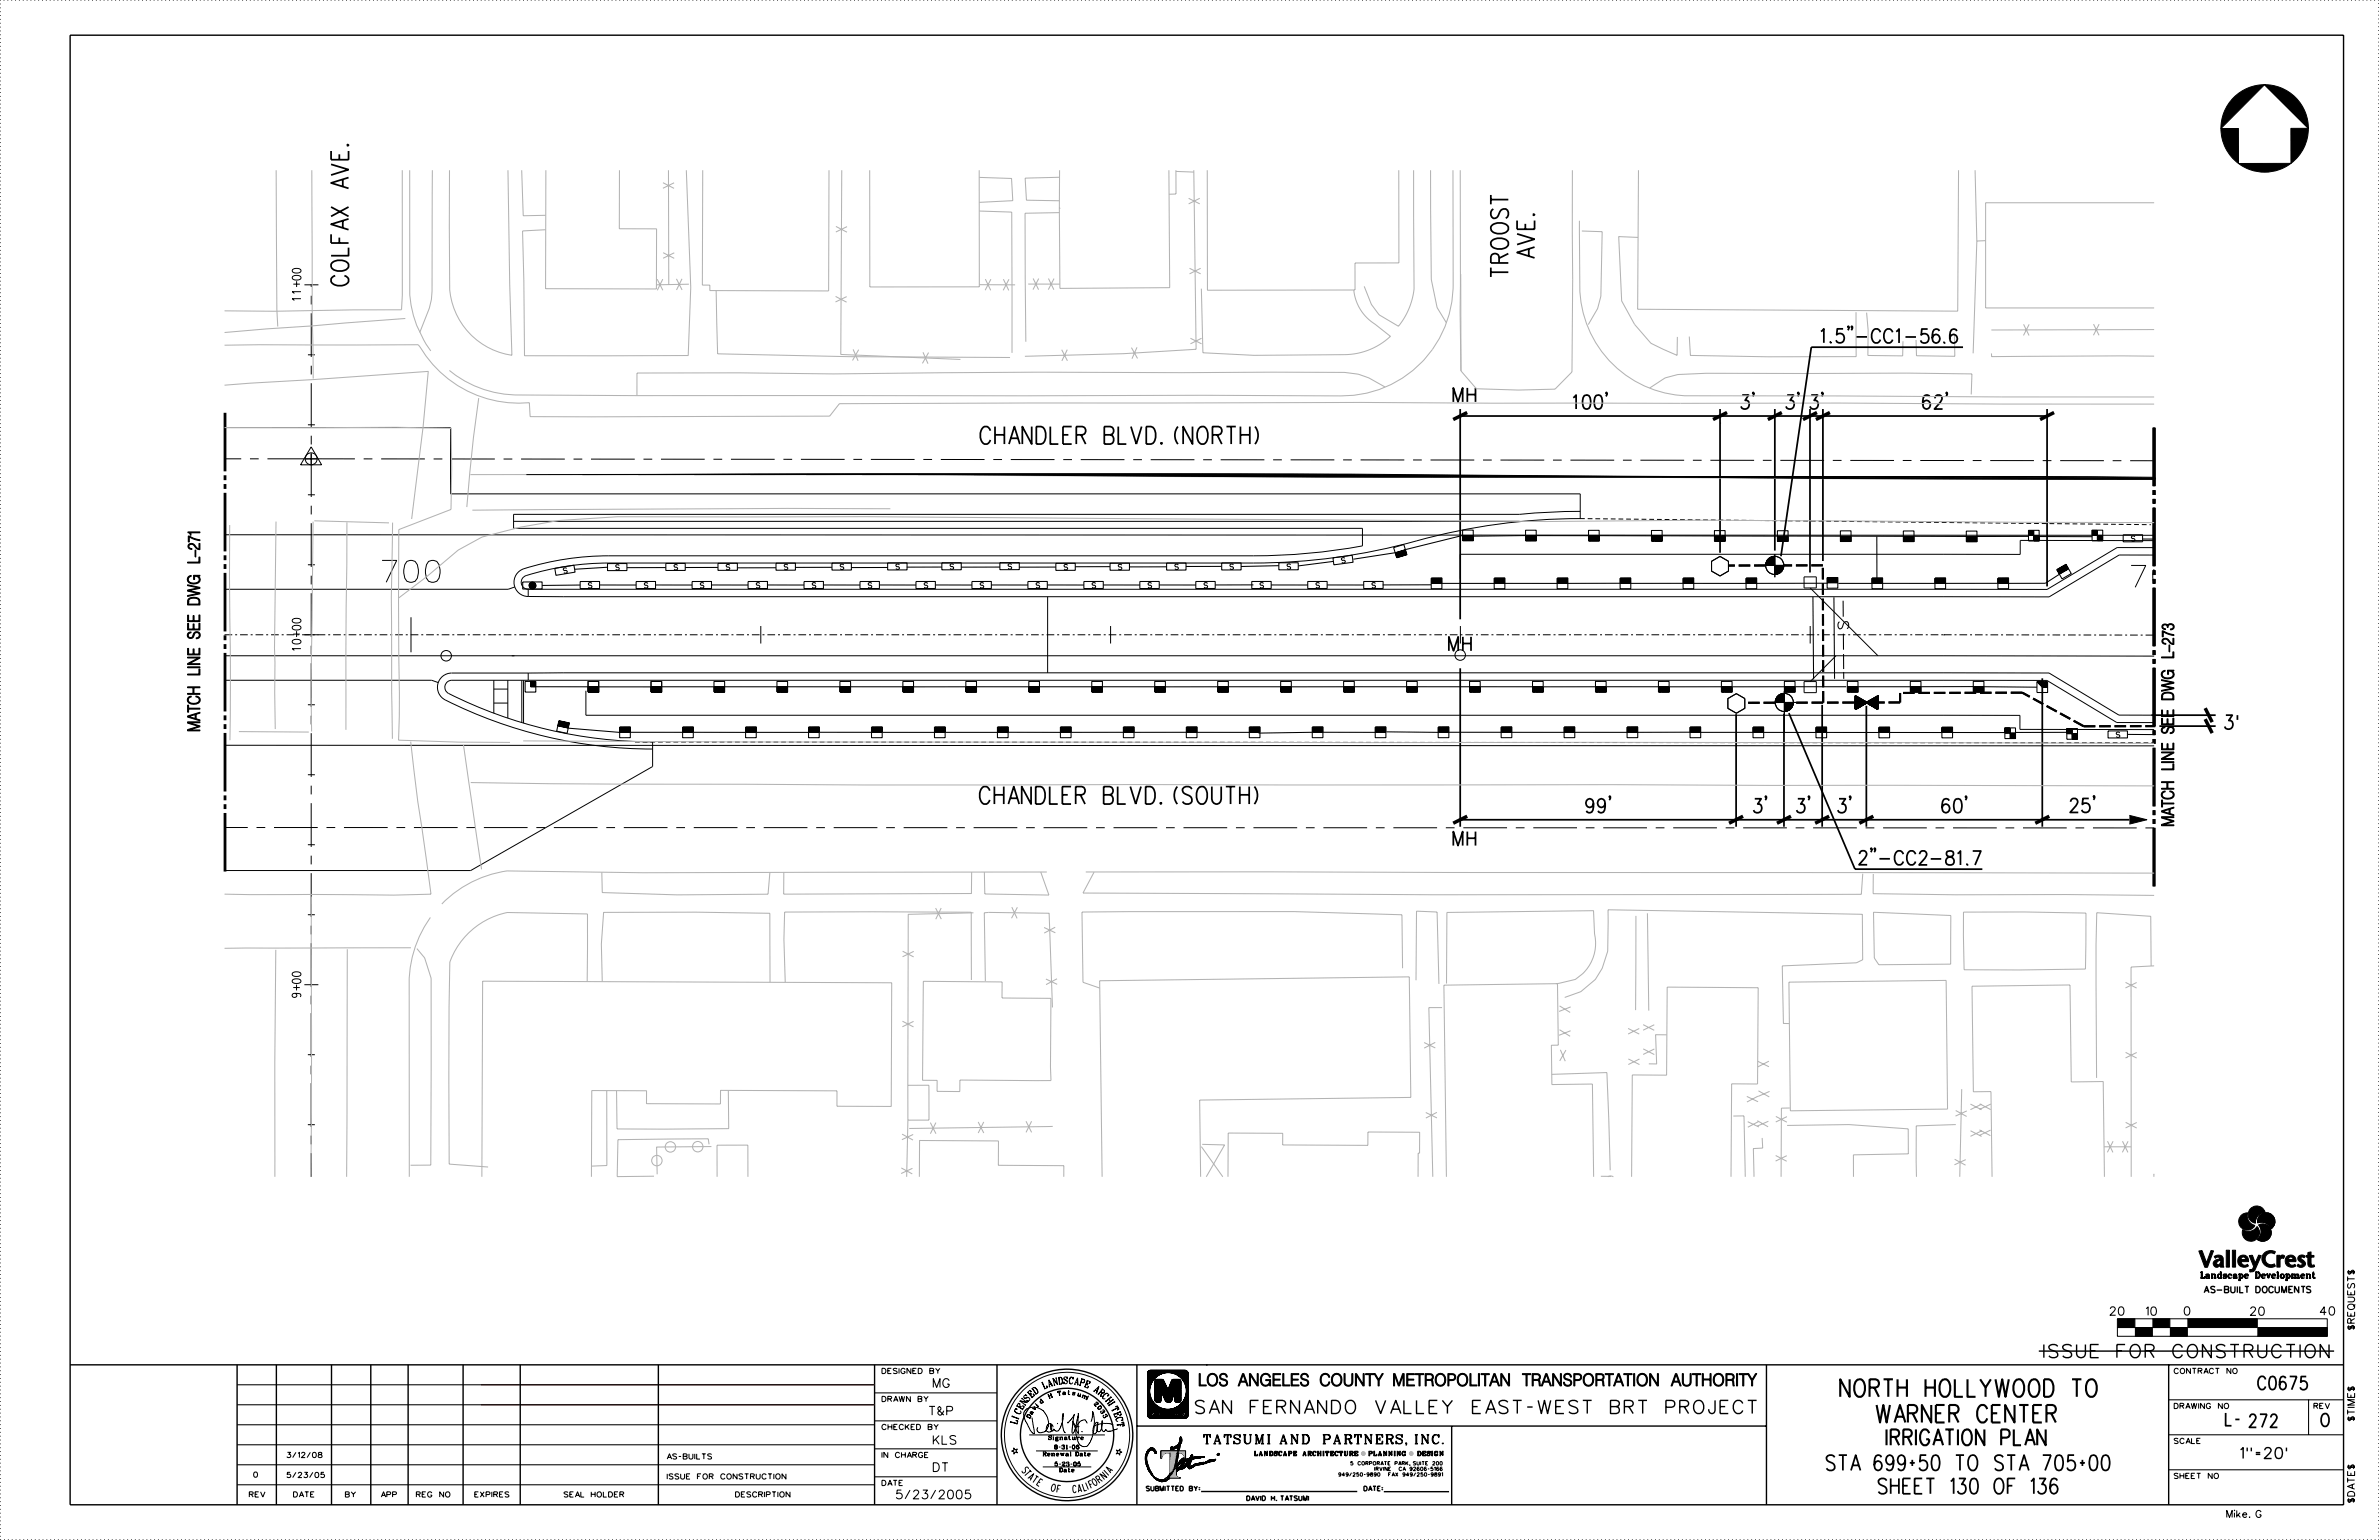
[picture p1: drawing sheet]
<svg xmlns="http://www.w3.org/2000/svg" width="864mm" height="559mm" viewBox="0 0 864 559" stroke-linecap="round" stroke-linejoin="round" font-family="sans-serif">
<defs><g id="words">
<g font-size="7.9">
<text x="138.6" y="211.3">700</text>
<text x="773.5" y="213.1">705</text>
</g>
<g font-size="6.3">
<text x="355.9" y="161.1">CHANDLER BLVD. (NORTH)</text>
<text x="355.7" y="291.8">CHANDLER BLVD. (SOUTH)</text>
<text x="668" y="506.8">NORTH HOLLYWOOD TO</text>
<text x="681.2" y="516.2">WARNER CENTER</text>
</g>
<text font-size="5.7" x="684.8" y="524.4">IRRIGATION PLAN</text>
<g font-size="5.6">
<text x="663" y="533.6">STA 699+50 TO STA 705+00</text>
<text x="681.9" y="542">SHEET 130 OF 136</text>
</g>
<g font-size="5.1">
<text x="661" y="124.4">15 -CC1</text>
<text x="664.4" y="124.4">.&quot;</text>
<text x="691.7" y="124.5">-56.</text>
<text x="707.8" y="124.5">6</text>
<text x="527.6" y="145.8">MH</text>
<text x="571.1" y="148.4">100’</text>
<text x="698" y="148.4">62’</text>
<text x="110.9" y="169">+</text>
<text x="525.9" y="236.2">MH</text>
<text x="807.6" y="264.6">3’</text>
<text x="575.7" y="294.9">99’</text>
<text x="705" y="294.9">60’</text>
<text x="751.5" y="294.8">25’</text>
<text x="527.6" y="306.8">MH</text>
<text x="682.2" y="313.8">-CC2-817</text>
<text x="714" y="313.9">.</text>
</g>
<g font-size="4.8">
<text x="741.9" y="492.6">ISSUE FOR CONSTRUCTION</text>
<text x="819.7" y="504.2">C0675</text>
<text x="434" y="512.9">SAN FERNANDO VALLEY EAST-WEST BRT PROJECT</text>
</g>
<text font-size="4.7" x="434.8" y="502.9">LOS ANGELES COUNTY METROPOLITAN TRANSPORTATION AUTHORITY</text>
<g font-size="4.6">
<text x="807.9" y="517.3">L-272</text>
<text x="842.6" y="517.6">O</text>
</g>
<text font-size="4" x="813.3" y="529.2">1&quot;=20’</text>
<text font-size="3.9" x="671.1" y="228.2" transform="rotate(-90 671.1 228.2)">S</text>
<text font-size="3.3" x="437" y="523.9">TATSUMI AND PARTNERS, INC.</text>
<g font-size="3.2">
<text x="109.2" y="109.2" transform="rotate(-90 109.2 109.2)">11+00</text>
<text x="109.2" y="236.2" transform="rotate(-90 109.2 236.2)">10+00</text>
<text x="109.2" y="361.9" transform="rotate(-90 109.2 361.9)">9+00</text>
<text x="338.8" y="503.4">MG</text>
<text x="337.3" y="513.5">T&amp;P</text>
<text x="338.8" y="524.1">KLS</text>
<text x="338.8" y="534">DT</text>
<text x="325.4" y="543.9">5/23/2005</text>
</g>
<g font-size="3">
<text x="766" y="477.2">20</text>
<text x="779.1" y="477.3">10</text>
<text x="792.9" y="477.2">0</text>
<text x="816.9" y="477.3">20</text>
<text x="842.3" y="477.2">40</text>
</g>
<g font-size="2.5">
<text x="854.7" y="482.4" transform="rotate(-90 854.7 482.4)">$REQUEST$</text>
<text x="380.8" y="503.3" transform="rotate(-18 380.8 503.3)">A</text>
<text x="382.5" y="502.7" transform="rotate(-12 382.5 502.7)">N</text>
<text x="384.4" y="502.3" transform="rotate(-6 384.4 502.3)">D</text>
<text x="386.2" y="502.1" transform="rotate(-1 386.2 502.1)">S</text>
<text x="388.1" y="502.1" transform="rotate(6 388.1 502.1)">C</text>
<text x="391.8" y="502.6" transform="rotate(17 391.8 502.6)">P</text>
<text x="393.6" y="503.2" transform="rotate(22 393.6 503.2)">E</text>
<text x="373.2" y="508.6" transform="rotate(-47 373.2 508.6)">S</text>
<text x="374.5" y="507.2" transform="rotate(-41 374.5 507.2)">E</text>
<text x="375.9" y="506" transform="rotate(-35 375.9 506)">D</text>
<text x="379.1" y="504" transform="rotate(-24 379.1 504)">L</text>
<text x="396.9" y="504.7" transform="rotate(34 396.9 504.7)">A</text>
<text x="398.5" y="505.8" transform="rotate(39 398.5 505.8)">R</text>
<text x="399.9" y="507" transform="rotate(45 399.9 507)">C</text>
<text x="401.2" y="508.3" transform="rotate(51 401.2 508.3)">H</text>
<text x="402.4" y="509.7" transform="rotate(57 402.4 509.7)">I</text>
<text x="854.7" y="509.8" transform="rotate(-90 854.7 509.8)">ME$</text>
<text x="370.3" y="513.3" transform="rotate(-64 370.3 513.3)">C</text>
<text x="371.1" y="511.7" transform="rotate(-58 371.1 511.7)">E</text>
<text x="372.1" y="510.1" transform="rotate(-52 372.1 510.1)">N</text>
<text x="403.4" y="511.3" transform="rotate(63 403.4 511.3)">T</text>
<text x="404.3" y="513" transform="rotate(68 404.3 513)">E</text>
<text x="405" y="514.7" transform="rotate(74 405 514.7)">C</text>
<text x="854.7" y="515.5" transform="rotate(-90 854.7 515.5)">$TI</text>
<text x="369.2" y="516.9" transform="rotate(-75 369.2 516.9)">L</text>
<text x="405.5" y="516.5" transform="rotate(80 405.5 516.5)">T</text>
<text x="854.7" y="545.2" transform="rotate(-90 854.7 545.2)">$DATE$</text>
<text x="808.3" y="550.6">Mike. G</text>
</g>
<g font-size="2.3">
<text x="798.6" y="463.8">Landscape Development</text>
<text x="800.2" y="469.1">AS-BUILT DOCUMENTS</text>
</g>
<g font-size="1.9">
<text x="773.7" y="196.4">S</text>
<text x="204.7" y="208.1" transform="rotate(-9 204.7 208.1)">S</text>
<text x="223.5" y="206.8">S</text>
<text x="244.7" y="206.8">S</text>
<text x="263.6" y="206.8">S</text>
<text x="284.7" y="206.7">S</text>
<text x="305" y="206.7">S</text>
<text x="325.2" y="206.6">S</text>
<text x="344.9" y="206.6">S</text>
<text x="366" y="206.5">S</text>
<text x="386.3" y="206.8">S</text>
<text x="406" y="206.7">S</text>
<text x="426.5" y="206.7">S</text>
<text x="446.5" y="206.6">S</text>
<text x="467.2" y="206.6">S</text>
<text x="487.2" y="204.4" transform="rotate(-8 487.2 204.4)">S</text>
<text x="213.6" y="213.4">S</text>
<text x="233.9" y="213.4">S</text>
<text x="254.2" y="213.4">S</text>
<text x="274.6" y="213.4">S</text>
<text x="294.9" y="213.4">S</text>
<text x="315.2" y="213.4">S</text>
<text x="335.5" y="213.4">S</text>
<text x="355.8" y="213.4">S</text>
<text x="376.1" y="213.4">S</text>
<text x="396.5" y="213.4">S</text>
<text x="416.8" y="213.3">S</text>
<text x="437.1" y="213.3">S</text>
<text x="457.4" y="213.3">S</text>
<text x="477.7" y="213.3">S</text>
<text x="498" y="213.3">S</text>
<text x="768.2" y="267.6">S</text>
<text x="320.2" y="498.4">DESIGNED BY</text>
<text x="789.3" y="498.4">CONTRACT NO</text>
<text x="320.2" y="508.6">DRAWN BY</text>
<text x="789.3" y="511.1">DRAWING NO</text>
<text x="840" y="511.1">REV</text>
<text x="320.2" y="518.7">CHECKED BY</text>
<text x="789.3" y="523.8">SCALE</text>
<text x="104.2" y="528.9">3/12/08</text>
<text x="242.2" y="529.4">AS-BUILTS</text>
<text x="320.2" y="528.9">IN CHARGE</text>
<text x="92.1" y="536">0</text>
<text x="104.2" y="536.2">5/23/05</text>
<text x="242.2" y="536.7">ISSUE FOR CONSTRUCTION</text>
<text x="320.2" y="539.1">DATE</text>
<text x="789.3" y="536.5">SHEET NO</text>
<text x="90.5" y="543.2">REV</text>
<text x="106.6" y="543.2">DATE</text>
<text x="125.4" y="543.2">BY</text>
<text x="138.4" y="543.2">APP</text>
<text x="151.1" y="543.2">REG NO</text>
<text x="172.4" y="543.2">EXPIRES</text>
<text x="204.8" y="543.2">SEAL HOLDER</text>
<text x="267" y="543.2">DESCRIPTION</text>
</g>
<g font-size="1.7">
<text x="416.1" y="541">SUBMITTED BY:</text>
<text x="452.6" y="544.5">DAVID H. TATSUMI</text>
<text x="495.1" y="541">DATE:</text>
</g>
<g font-size="1.5">
<text x="378" y="509.4" transform="rotate(-37 378 509.4)">d</text>
<text x="380.9" y="507.5" transform="rotate(-23 380.9 507.5)">H</text>
<text x="384.1" y="506.4" transform="rotate(-10 384.1 506.4)">T</text>
<text x="385.8" y="506.1" transform="rotate(-3 385.8 506.1)">a</text>
<text x="389.3" y="506.1" transform="rotate(11 389.3 506.1)">s</text>
<text x="391" y="506.5" transform="rotate(17 391 506.5)">u</text>
<text x="392.6" y="507" transform="rotate(24 392.6 507)">m</text>
<text x="397.1" y="509.7" transform="rotate(44 397.1 509.7)">2</text>
<text x="373.8" y="514.8" transform="rotate(-63 373.8 514.8)">D</text>
<text x="374.6" y="513.3" transform="rotate(-57 374.6 513.3)">a</text>
<text x="375.6" y="511.9" transform="rotate(-50 375.6 511.9)">v</text>
<text x="376.7" y="510.5" transform="rotate(-43 376.7 510.5)">i</text>
<text x="398.3" y="510.9" transform="rotate(51 398.3 510.9)">0</text>
<text x="399.4" y="512.2" transform="rotate(58 399.4 512.2)">3</text>
<text x="400.3" y="513.7" transform="rotate(64 400.3 513.7)">3</text>
<text x="380.7" y="522.4">Signature</text>
<text x="382.8" y="525.8">8-31-06</text>
<text x="378.6" y="528.3">Renewal Date</text>
<text x="382.9" y="532">5-23-05</text>
<text x="497" y="528.2">PLANNING</text>
<text x="513.4" y="528.2">DESIGN</text>
<text x="384.5" y="534.1">Date</text>
</g>
<text font-size="1.5" fill="#b3b3b3" x="455.4" y="528.2">LANDSCAPE ARCHITECTURE</text>
<g font-size="1.3">
<text x="490.3" y="531.6">5 CORPORATE PARK, SUITE 200</text>
<text x="499" y="533.6">IRVINE</text>
<text x="508.4" y="533.6">CA 92606-5166</text>
<text x="486" y="535.7">949/250-9890</text>
<text x="502.9" y="535.7">FAX 949/250-9891</text>
</g>
</g></defs>
<g fill="none" stroke="#000" stroke-width=".63" stroke-linecap="butt">
<path d="M120.2 54.8v3.2h6.3v-3.2M120.2 59.6l6.3 2-6.3 1.9M123.2 56v2M125.9 52.7l.3-.3 .3 .3-.3 .2zM120.2 75.1l6.3 3.4M124.4 65.1v2.6M126.5 79.4l-6.3 2 6.3 1.9M126.5 64.4l-6.3 2 6.3 1.9M126.5 75.1l-6.3 3.4M541.2 70.7v3.4M541.2 72.4h6.3M542.1 75.8a1.8 1.8 0 0 0-1 1.9 1.8 1.8 0 0 0 1.6 1.5l.9-.5 .9-1.9a1.62 1.62 0 0 1 1.6-1 1.62 1.62 0 0 1 1.4 1.2v1l-.9 1.2"/>
<path d="M556.5 77.9l.3-.2 .3 .2-.3 .2zM120.2 85v3.2h6.3M120.5 95.4a4.2 4.2 0 0 1 6 .5 2.15 2.15 0 0 1-2.4 2.4 3.8 3.8 0 0 1-3.9-1.4v-1zM123.2 86.2v2M124.4 80.1v2.6M126.5 89.9v2.9h-6.3M541.2 98.8h6.3M541.2 97.1v3.4M541.5 87.4a4.2 4.2 0 0 1 6 .5 2.15 2.15 0 0 1-2.4 2.4 3.8 3.8 0 0 1-3.9-1.4v-1zM541.5 81.9a4.2 4.2 0 0 1 6 .4 2.15 2.15 0 0 1-2.4 2.5 3.8 3.8 0 0 1-3.9-1.5v-1zM544.2 95.4v-2.2a1.53 1.53 0 0 0-1.5-1.2 1.53 1.53 0 0 0-1.5 1.2v2.2h6.3M547.5 92l-3.3 1.7"/>
<path d="M550.7 84.9l6.4 1.9-6.4 1.9M550.7 80v3.2h6.4v-3.2M553.7 81.2v2M555 90.3v2.6M557.1 89.7l-6.4 1.9 6.4 2M121.7 100a1.7 1.7 0 0 0-1.6 1.7 1.7 1.7 0 0 0 1.6 1.7 3.9 3.9 0 0 0 4.8-1.2 1.79 1.79 0 0 0-1.5-2.2M671.2 118.6l-.2 .2-.2-.2 .2-.2a1.01 1.01 0 0 1-.2 1.4M672.5 118.6l-.3 .2-.2-.2 .2-.2a1.01 1.01 0 0 1-.2 1.4M712.6 126h-55.1l-11 75.8M530.1 151h213M530.1 148.4v76.3M583.4 142.6l-.2 .3-.3-.3 .3-.2a1.01 1.01 0 0 1-.3 1.4"/>
<path d="M624.4 148.4v52.2M632.4 143.3h2.4l-1.3 2a1.59 1.59 0 0 1 1.5 1.8 1.59 1.59 0 0 1-1.9 1.3l-.7-.2-.4-.7M636.7 142.6l-.2 .3-.3-.3 .3-.2a1.01 1.01 0 0 1-.3 1.4M644.3 148.4v51.4M648.8 143.3h2.3l-1.3 2a1.59 1.59 0 0 1 1.5 1.8 1.59 1.59 0 0 1-1.9 1.3l-.6-.2-.5-.7M653 142.6l-.2 .3-.2-.3 .2-.2a1.01 1.01 0 0 1-.2 1.4M657 148.4v59.3M657.5 143.3h2.3l-1.3 2a1.59 1.59 0 0 1 1.6 1.8 1.59 1.59 0 0 1-2 1.3l-.6-.2-.4-.7M661.7 142.6l-.2 .3-.2-.3 .2-.2a1.01 1.01 0 0 1-.2 1.4M661.7 148.4v55.2M706.9 142.6l-.2 .3-.3-.3 .3-.2a1.01 1.01 0 0 1-.3 1.4M743.1 148.4v64.4"/>
<path d="M530.1 242.5v57.5M630.2 259.1v40.9M647.6 259v41M649.4 258.8l24 56.6h46.2M661.5 255.8v44.2M673.6 255.2l1.6-1.7-1.6 1.9M673.6 252.6l4 2.3M673.6 252.6v4.8l4.1-2.5M673.6 252.7v.1M673.6 252.6l4 2.3-4.1 2.4zM673.6 252.6v.1M673.7 252.7l-.1 .2"/>
<path d="M673.8 252.7l-.2 .2M673.9 252.8l-.3 .2M673.9 252.8l-.3 .4M674 252.9l-.4 .4M674.1 252.9l-.5 .5M674.2 252.9l-.6 .7M674.3 253l-.7 .7M674.3 253l-.7 .8M674.4 253.1l-.8 .8M674.5 253.1l-.9 1M674.6 253.2l-1 1M674.7 253.2l-1.1 1.1"/>
<path d="M674.8 253.3l-1.2 1.2M674.8 253.3l-1.2 1.3M674.9 253.4l-1.3 1.3M675 253.4l-1.4 1.5M675.1 253.5l-1.5 1.5M675.2 253.5l-1.6 1.6M675.2 256.3l1.8-1.8-2.1 2M675.4 253.6l-1.8 1.9M675.5 253.7l-2 1.9M675.6 253.7l-2.1 2.1M675.7 253.8l-2.2 2.1M675.7 253.8l-2.2 2.2"/>
<path d="M675.8 253.9l-2.3 2.3M675.9 253.9l-2.4 2.4M676 254l-2.5 2.4M676.1 254l-2.6 2.5M676.2 254.1l-2.7 2.6M676.2 254.1l-2.7 2.7M676.3 254.2l-2.8 2.7M676.4 254.2l-2.9 2.9M676.5 254.2l-3 3M676.6 254.3l-3.1 3M676.6 254.3l-3 2.9M676.7 254.4l-2.8 2.7"/>
<path d="M676.8 254.4l-2.5 2.5M676.9 254.5l-2.3 2.2M677.1 254.6l-1.6 1.5M677.2 254.7l-1.4 1.2M677.3 254.7l-1.2 1.1M677.4 254.8l-1 .8M677.5 254.8l-.8 .6M677.5 256.1v43.9M677.5 254.9l-.4 .3M677.6 254.9l-.2 .1M677.7 254.9l4-2.3v4.7zM677.7 254.9l.1 .1"/>
<path d="M677.8 254.8l.6 .5M677.9 254.8l.8 .7M678 254.7l1 1M678 254.7l1.4 1.2M678.1 255.1l-.4-.2 .4 .3M678.1 254.6l1.6 1.5M678.2 254.6l1.8 1.7M678.3 254.5l2 1.9M678.4 254.5l2.2 2.1M678.4 254.4l2.5 2.4M678.5 254.4l2.7 2.6M678.6 254.4l2.9 2.8"/>
<path d="M678.9 254.2l2.8 2.9M678.9 254.2l2.8 2.8M679 254.1l2.7 2.7M679.1 254.1l2.6 2.6M679.2 254l2.5 2.6M679.3 254l2.4 2.5M679.3 253.9l2.4 2.4M679.4 253.9l2.3 2.3M679.7 253.8l2 2M679.8 253.7l1.9 2M679.8 253.7l1.9 1.9M679.9 253.6l1.8 1.8"/>
<path d="M680 253.6l1.7 1.7M680.1 253.5l1.6 1.7M680.2 253.5l1.5 1.5M680.3 253.4l1.4 1.5M680.5 253.3l1.2 1.2M680.6 253.2l1.1 1.2M680.7 253.2l1 1.1M680.7 253.2l1 .9M680.8 253.1l.9 .9M680.9 253.1l.8 .8M681 253l.7 .7M681.1 253l.6 .6"/>
<path d="M681.2 252.9l.5 .6M681.4 252.8l.3 .3M681.5 252.7l.2 .3-.2-.3M681.6 252.7l.1 .1M681.7 252.6v.1M681.7 253.2l-.5-.3 .5 .5M681.7 254.6l-1.4-1.2 1.4 1.4M681.7 252.6l-4.1 2.3M681.7 252.6v4.8l-4.1-2.5M681.7 255.9l-2.2-2.1 2.2 2.3M681.7 257.2l-3-2.9 3 3M741.4 246.1v53.9"/>
<path d="M781 259.5h23.3M783.9 263.5h20.4M530.1 297.5h242.9M584.6 289.1l-.2 .2-.2-.2 .2-.2a1.01 1.01 0 0 1-.2 1.4M637 289.8h2.3l-1.2 2a1.59 1.59 0 0 1 1.5 1.8 1.59 1.59 0 0 1-2 1.3l-.6-.2-.4-.8M641.2 289.1l-.2 .2-.2-.2 .2-.2a1.01 1.01 0 0 1-.2 1.4M652.6 289.8h2.4l-1.3 2a1.59 1.59 0 0 1 1.5 1.8 1.59 1.59 0 0 1-1.9 1.3l-.7-.2-.4-.8M656.9 289.1l-.3 .2-.2-.2 .2-.2a1.01 1.01 0 0 1-.2 1.4M667.6 289.8h2.3l-1.3 2a1.59 1.59 0 0 1 1.6 1.8 1.59 1.59 0 0 1-2 1.3l-.6-.2-.4-.8M671.8 289.1l-.2 .2-.2-.2 .2-.2a1.01 1.01 0 0 1-.2 1.4M713.9 289.1l-.2 .2-.2-.2 .2-.2a1.01 1.01 0 0 1-.2 1.4M760.4 289l-.3 .2-.2-.2 .2-.2a1.01 1.01 0 0 1-.2 1.4"/>
<path d="M675.1 309.9l.4-1 1.3-.2a1.52 1.52 0 0 1 .2 2.7l-2.2 2.4h3M679.5 308l-.2 .2-.2-.2 .2-.3a1.01 1.01 0 0 1-.2 1.5M680.8 308l-.2 .2-.2-.2 .2-.3a1.01 1.01 0 0 1-.2 1.5"/>
</g>
<g fill="none" stroke="#000" stroke-width="1.3" stroke-linecap="butt">
<path d="M532.6 149.7l-5.1 2.5M626.9 149.7l-5 2.5M646.8 149.7l-5.1 2.5M659.6 149.7l-5.1 2.5M664.3 149.7l-5.1 2.5M745.7 149.7l-5.1 2.5M800.5 257l2.5 5M800.5 260.9l2.5 5.1M532.6 296.2l-5.1 2.5M632.7 296.2l-5 2.5M650.1 296.2l-5 2.5M664 296.2l-5.1 2.5"/>
<path d="M680 296.2l-5 2.5M743.9 296.2l-5.1 2.5"/>
</g>
<g fill="none" stroke="#000" stroke-width=".38">
<path d="M626.9 149.7l-5 2.5M505.9 198.7l3.7-1.1 1.1 3.7-3.7 1.1zM508.5 200l-1.4 2.4M508.6 199.9l-1.3 2.4M508.7 199.9l-1.3 2.4M508.8 199.9l-1.3 2.3M509.1 199.8l-1.5 2.4 1.3-2.4M509.2 199.8l-1.3 2.3M509.3 199.7l-1.3 2.4M509.4 199.7l-1.3 2.4M509.6 199.6l-1.4 2.4M509.7 199.6l-1.3 2.4"/>
<path d="M509.8 199.6l-1.3 2.4M509.9 199.5l-1.3 2.4M510 199.5l-1.3 2.4M510.2 199.6l-1.2 2.2M510.2 199.6l-1.1 2.2M510.3 199.8l-1 1.9 1-1.8M510.3 200l-.9 1.7M530.9 192.4l3.9-.1v3.9h-3.9zM531 194.3l-.1 .1M531.1 194.3l-.2 .2M531.2 194.3l-.3 .3M531.3 194.3l-.4 .4"/>
<path d="M531.4 194.3l-.5 .5M531.5 194.3l-.6 .5M531.6 194.3l-.7 .7M531.7 194.3l-.8 .8M531.9 194.3l-1 1M532 194.3l-1.1 1.1M532.1 194.3l-1.2 1.2M532.3 194.3l-1.4 1.4M532.4 194.3l-1.5 1.4M532.5 194.3l-1.6 1.6M532.6 194.3l-1.7 1.7M532.8 194.3l-1.9 1.9"/>
<path d="M532.9 196.2l1.9-1.9h-3.9l-20.7 5.1M532.9 194.3l-1.9 1.9M533 194.3l-1.9 1.9M533.2 194.3l-2 1.9M533.3 194.3l-1.9 1.9M533.4 194.3l-2 1.9M533.5 194.3l-1.9 1.9M533.7 194.3l-2 1.9M533.8 194.3l-1.9 1.9M533.9 194.3l-1.9 1.9M534.1 194.3l-2 1.9M534.2 194.3l-1.9 1.9"/>
<path d="M534.3 194.3l-2 1.9M534.4 194.3l-1.9 1.9M534.6 194.3l-2 1.9M534.7 194.3l-1.9 1.9M534.8 194.4l-1.8 1.8M534.8 194.6l-1.6 1.6M534.8 194.8l-1.4 1.4M534.8 194.9l-1.3 1.3M534.8 195.1l-1.1 1.1M534.8 195.2l-1 1M534.8 195.3l-.9 .9M534.8 195.5l-.7 .7"/>
<path d="M534.8 195.7l-.5 .5M534.8 195.8l-.4 .4M534.8 196l-.2 .2M534.8 196.1l-.1 .1M534.8 196.2h.1M553.8 192.4h3.9v3.9h-3.9zM553.8 194.4h26.7M553.8 194.3l-19 .3-1.6 1.6M553.9 194.4h-.1M554 194.4l-.2 .1M554.1 194.4l-.3 .2M554.2 194.4l-.4 .4"/>
<path d="M554.4 194.4l-.6 .5 .5-.5M554.6 194.4l-.8 .8M554.7 194.4l-.9 .9M554.9 194.4l-1.1 1M555 194.4l-1.2 1.1M555.1 194.4l-1.3 1.3M555.2 194.4l-1.4 1.4M555.3 194.4l-1.5 1.5M555.5 194.4l-1.7 1.7M555.6 194.4l-1.8 1.7M555.7 196.3l1.9-1.9-1.8 1.9M555.8 194.4l-2 1.8"/>
<path d="M555.9 194.4l-2 1.9M556 194.4l-2 1.9M556.1 194.4l-1.9 1.9M556.2 194.4l-1.9 1.9M556.4 194.4l-2 1.9M556.5 194.4l-1.9 1.9M556.7 194.4l-2 1.9M556.7 194.4l-1.9 1.9M556.9 194.4l-2 1.9M557 194.4l-1.9 1.9M557.1 194.4l-1.9 1.9M557.3 194.4l-2 1.9"/>
<path d="M557.4 194.4l-1.9 1.9M557.6 194.4l-2 1.9M557.7 194.6l-1.7 1.7M557.7 194.7l-1.6 1.6M557.7 194.8l-1.5 1.5M557.7 195l-1.3 1.3M557.7 195.1l-1.2 1.2M557.7 195.1l-1.1 1.2M557.7 195.2l-1.1 1.1M557.7 195.3l-1 1M557.7 195.5l-.8 .8M557.7 195.6l-.7 .7"/>
<path d="M557.7 195.7l-.6 .6M557.7 195.8l-.5 .5M557.7 195.9l-.4 .4M557.7 196l-.3 .3M557.7 196.1l-.2 .2M557.7 196.2l-.1 .1M576.6 192.4h3.9v3.9h-3.8zM576.7 194.4v.1M576.8 194.4l-.1 .2M576.9 194.4l-.2 .3M577 194.4l-.3 .4M577.1 194.4l-.4 .4"/>
<path d="M577.2 194.4l-.5 .5M577.3 194.4l-.6 .6M577.4 194.4l-.7 .8M577.5 194.4l-.8 .9M577.6 194.4l-.9 1M577.8 194.4l-1.1 1.2M577.9 194.4l-1.2 1.3M578.1 194.4l-1.4 1.4M578.2 194.4l-1.5 1.5M578.3 194.4l-1.6 1.7M578.4 194.4l-1.7 1.8M578.5 194.4l-1.8 1.9"/>
<path d="M578.7 194.4l-2 1.9M578.8 194.4l-1.9 1.9M579 194.4l-2 1.9M579.1 194.4l-1.9 1.9M579.2 194.4l-1.9 1.9M579.3 194.4l-1.9 1.9M579.4 194.4l-1.9 1.9M579.6 194.4l-2 1.9M579.7 194.4l-1.9 1.9M579.9 194.4l-2 1.9M580 194.4l-1.9 1.9M580.1 194.4l-2 1.9"/>
<path d="M580.2 194.4l-1.9 1.9M580.3 194.4l-1.9 1.9M580.5 194.4l-2 1.9M580.5 194.4h19M580.5 194.5l-1.8 1.8M580.5 194.6l-1.7 1.7M580.5 194.7l-1.5 1.6M580.5 194.8l-1.5 1.5M580.5 195l-1.3 1.3 1.3-1.2M580.5 195.2l-1.1 1.1M580.5 195.4l-.9 .9M580.5 195.5l-.8 .8"/>
<path d="M580.5 195.6l-.6 .7M580.5 195.7l-.6 .6M580.5 195.8l-.5 .5M580.5 195.9l-.4 .4M580.5 196l-.3 .3M580.5 196.1l-.2 .2M580.5 196.2l-.1 .1M580.5 196.3h.1M599.5 192.5h3.9v3.9h-3.9zM599.5 194.5h3.9l-1.9 1.9M599.6 194.5h-.1M599.7 194.5l-.2 .1"/>
<path d="M599.8 194.5l-.3 .2M599.9 194.5l-.4 .3M599.9 194.5l-.4 .4M600.2 194.5l-.7 .6 .6-.6M600.4 194.5l-.9 .8M600.5 194.4l-1 1M600.6 194.4l-1.1 1.1M600.7 194.4l-1.2 1.2M600.8 194.4l-1.3 1.3M600.8 194.4l-1.3 1.4M601 194.4l-1.5 1.6M601.1 194.4l-1.6 1.7"/>
<path d="M601.3 194.4l-1.8 1.8M601.4 194.4l-1.9 1.9M601.6 194.4l-2 2M601.7 194.4l-1.9 2M601.9 194.4l-2 2M602 194.4l-1.9 2M602.2 194.4l-2 2M602.3 194.4l-1.9 2M602.5 194.4l-2 2M602.6 194.4l-2 2M602.6 194.4l-1.9 2M602.8 194.4l-2 2"/>
<path d="M602.9 194.4l-1.9 2M603.1 194.4l-2 2M603.2 194.4l-1.9 2M603.4 194.4l-2 2M603.4 194.4l22.8 .1M603.4 194.6l-1.8 1.8M603.4 194.7l-1.7 1.7M603.4 194.9l-1.5 1.5M603.4 195l-1.4 1.4M603.4 195.1l-1.2 1.3M603.4 195.2l-1.1 1.2M603.4 195.4l-1 1"/>
<path d="M603.4 195.5l-.9 .9M603.4 195.6l-.8 .8M603.4 195.7l-.7 .7M603.4 195.8l-.6 .6M603.4 195.9l-.5 .5M603.4 196l-.4 .4M603.4 196l-.3 .4M603.4 196.1l-.2 .3M603.4 196.3l-.1 .1M622.4 192.5h3.8v3.9h-3.8zM622.4 194.5v.1M622.5 194.5l-.1 .2"/>
<path d="M622.6 194.5l-.2 .3M622.7 194.5l-.3 .3M622.8 194.5l-.4 .4M623 194.5l-.6 .6M623.1 194.5l-.7 .7M623.2 194.5l-.8 .8M623.3 194.5l-.9 1M623.4 194.5l-1 1.1M623.6 194.5l-1.2 1.2M623.7 194.5l-1.3 1.3M623.9 194.5l-1.5 1.5M624 194.5l-1.6 1.6"/>
<path d="M624.1 194.5l-1.7 1.8M624.2 194.5l-1.8 1.9M624.3 194.5l-1.9 1.9M624.5 194.5l-2 1.9M624.6 194.5l-1.9 1.9M624.8 194.5l-2 1.9M624.9 194.5l-1.9 1.9M625 194.5l-1.9 1.9M625.1 194.5l-2 1.9M625.2 194.5l-1.9 1.9M625.4 194.5l-2 1.9M625.5 194.5l-1.9 1.9"/>
<path d="M625.7 194.5l-2 1.9M625.8 194.5l-1.9 1.9M625.9 194.5l-1.9 1.9M626 194.5l-2 1.9M626.1 194.5l-1.9 1.9M626.2 194.5l-1.9 1.9M626.2 194.5h22.9M626.2 194.6l-1.7 1.8M626.2 194.7l-1.6 1.7M626.2 194.9l-1.4 1.5M626.2 195l-1.4 1.4M626.2 195.1l-1.3 1.3"/>
<path d="M626.2 195.3l-1.1 1.1M626.2 195.4l-1 1M626.2 195.5l-.8 .9M626.2 195.6l-.7 .8M626.2 195.7l-.6 .7M626.2 195.8l-.5 .6M626.2 195.9l-.5 .5M626.2 196l-.4 .4M626.2 196.2l-.2 .2M626.2 196.3l-.1 .1M626.2 196.4h.1M645.2 192.6h3.9v3.8l-3.9 .1z"/>
<path d="M645.3 194.5l-.1 .1M645.4 194.5l-.2 .2M645.5 194.5l-.3 .3M645.6 194.5l-.4 .4M645.7 194.5l-.5 .5M645.7 194.5l-.5 .6M645.9 194.5l-.7 .8M646 194.5l-.8 .8M646.1 194.5l-.9 .9M646.2 194.5l-1 1M646.3 194.5l-1.1 1.1M646.5 194.5l-1.3 1.3"/>
<path d="M646.6 194.5l-1.4 1.4M646.6 194.5l-1.4 1.5M646.8 194.5l-1.6 1.7M646.9 194.5l-1.7 1.7M647.1 194.5l-1.9 1.9M647.2 194.5l-1.9 2M647.4 194.5l-2 2M647.5 194.5l-1.9 2M647.7 194.5l-2 1.9M647.8 194.5l-1.9 1.9M648 194.5l-2 1.9M648.1 194.5l-1.9 1.9"/>
<path d="M648.2 194.5l-1.9 1.9M648.4 194.5l-2 1.9M648.4 194.5l-1.9 1.9M648.6 194.5l-2 1.9M648.7 194.5l-1.9 1.9M648.9 194.5l-2 1.9M649 194.5l-1.9 1.9M649.1 194.5l-1.9 1.9M649.1 194.5l19 .1M649.1 194.6l-1.8 1.8M649.1 194.8l-1.7 1.6M649.1 194.9l-1.6 1.5"/>
<path d="M649.1 195.1l-1.4 1.3M649.1 195.1l-1.3 1.3M649.1 195.3l-1.1 1.1M649.1 195.4l-1 1M649.1 195.5l-.9 .9M649.1 195.7l-.8 .7M649.1 195.8l-.7 .6M649.1 195.9l-.6 .5M649.1 196l-.5 .4M649.1 196l-.4 .4M649.1 196.2l-.2 .2M649.1 196.3l-.1 .1"/>
<path d="M649.1 196.4h.1M668.1 192.6h3.8l.1 3.9h-3.9zM668.2 194.6l-.1 .1M668.2 194.6l-.1 .2M668.3 194.6l-.2 .2M668.5 194.6l-.4 .4M668.6 194.6l-.5 .5M668.7 194.6l-.6 .6M668.8 194.6l-.7 .7M668.9 194.6l-.8 .8M669 194.6l-.9 .9M669.1 194.6l-1 1.1"/>
<path d="M669.2 194.6l-1.1 1.1M669.4 194.6l-1.3 1.3M669.5 194.6l-1.4 1.4M669.7 194.6l-1.6 1.6M669.8 194.6l-1.7 1.7M669.9 194.6l-1.8 1.8M670 194.6l-1.9 1.9M670.1 194.6l-1.9 1.9M670.3 194.6l-2 1.9M670.4 194.6l-1.9 1.9M670.6 194.6l-2 1.9M670.7 194.6l-1.9 1.9"/>
<path d="M670.8 194.6l-1.9 1.9M670.9 194.6l-2 1.9M671 194.6l-1.9 1.9M671.2 194.6l-2 1.9M671.3 194.6l-1.9 1.9M671.5 194.6l-2 1.9M671.6 194.6l-1.9 1.9M671.7 194.6l-1.9 1.9M671.8 194.6l-2 1.9M671.9 194.6l-1.9 1.9M671.9 194.6h19M671.9 194.6h-3.8"/>
<path d="M671.9 194.7l-1.8 1.8M671.9 194.8l-1.6 1.7M671.9 194.9l-1.5 1.6M671.9 195.1l-1.3 1.4M671.9 195.2l-1.2 1.3M671.9 195.3l-1.2 1.2M671.9 195.5l-1 1M671.9 195.5l-.9 1M671.9 195.7l-.7 .8M671.9 195.8l-.6 .7M671.9 196l-.4 .5M671.9 196.1l-.3 .4"/>
<path d="M671.9 196.2l-.3 .3M672 196.3l-.3 .2M672 196.4l-.2 .1M672 196.4l-.1 .1M681.3 194.7v15.1M690.9 192.7h3.9v3.8h-3.9zM691 194.6l-.1 .1M691.1 194.6l-.2 .2M691.2 194.6l-.3 .3M691.3 194.6l-.4 .4M691.5 194.6l-.6 .6M691.6 194.6l-.7 .7"/>
<path d="M691.7 194.6l-.8 .8M691.8 194.6l-.9 .9M691.9 194.6l-1 1M692 194.6l-1.1 1.1M692.1 194.6l-1.2 1.2M692.2 194.6l-1.3 1.3M692.4 194.6l-1.5 1.5M692.5 194.6l-1.6 1.6M692.6 194.6l-1.7 1.7M692.7 194.6l-1.8 1.8M692.9 194.6l-2 1.9M693 194.6l-1.9 1.9"/>
<path d="M693.1 194.6l-1.9 1.9M693.3 194.6l-2 1.9M693.3 194.6l-1.9 1.9M693.5 194.6l-2 1.9M693.6 194.6l-1.9 1.9M693.8 194.6l-2 1.9M693.9 194.6l-1.9 1.9M694 194.6l-1.9 1.9M694.2 194.6l-2 1.9M694.2 194.6l-1.9 1.9M694.4 194.6l-2 1.9M694.5 194.6l-1.9 1.9"/>
<path d="M694.7 194.6l-2 1.9M694.8 194.6l-1.9 1.9M694.8 194.6h-3.9M694.8 194.6h41.5M694.8 194.7l-1.8 1.8M694.8 194.8l-1.7 1.7M694.8 195l-1.6 1.5M694.8 195.1l-1.5 1.4M694.8 195.2l-1.3 1.3M694.8 195.3l-1.2 1.2M694.8 195.5l-1 1M694.8 195.6l-.9 .9"/>
<path d="M694.8 195.7l-.8 .8M694.8 195.8l-.8 .7M694.8 195.9l-.7 .6M694.8 196l-.6 .5M694.8 196l-.5 .5M694.8 196.1l-.4 .4M694.8 196.2l-.3 .3M694.8 196.4l-.1 .1M694.8 196.5h.1M713.8 192.7h3.9v3.9h-3.9zM713.9 194.7l-.1 .1M714 194.7l-.2 .2"/>
<path d="M714.1 194.7l-.3 .2M714.1 194.7l-.3 .3M714.3 194.7l-.5 .5M714.4 194.7l-.6 .6M714.5 194.7l-.7 .7M714.7 194.7l-.9 .9M714.8 194.7l-1 1M714.9 194.7l-1.1 1.1M715 194.7l-1.2 1.2M715.2 194.7l-1.4 1.4M715.3 194.7l-1.5 1.5M715.4 194.7l-1.6 1.6"/>
<path d="M715.6 194.7l-1.8 1.8M715.7 194.7l-1.9 1.9M715.8 194.7l-1.9 1.9M715.9 194.7l-1.9 1.9M716.1 194.7l-2 1.9M716.2 194.7l-1.9 1.9M716.3 194.7l-1.9 1.9M716.5 194.7l-2 1.9M716.6 194.7l-1.9 1.9M716.7 194.7l-1.9 1.9M716.8 194.7l-1.9 1.9M717 194.7l-2 1.9"/>
<path d="M717.1 194.7l-1.9 1.9M717.2 194.7l-1.9 1.9M717.4 194.7l-2 1.9M717.5 194.7l-1.9 1.9M717.6 194.7l-2 1.9M717.7 194.7l-1.9 1.9M717.7 194.8l-1.8 1.8M717.7 195l-1.6 1.6M717.7 195.1l-1.5 1.5M717.7 195.2l-1.4 1.4M717.7 195.4l-1.2 1.2M717.7 195.5l-1.2 1.1"/>
<path d="M717.7 195.6l-1 1M717.7 195.7l-.9 .9M717.7 195.8l-.8 .8M717.7 195.9l-.7 .7M717.7 196l-.6 .6M717.7 196.1l-.5 .5M717.7 196.2l-.4 .4M717.7 196.3l-.3 .3M717.7 196.4l-.3 .2M717.7 196.5l-.1 .1M736.4 192.4h3.8v3.9h-3.8zM736.4 194.3h3.8l-1.9 2v-3.9z"/>
<path d="M736.4 192.4v.1M736.5 192.4l-.1 .1M736.6 192.4l-.2 .2M736.7 192.4l-.3 .4M736.8 192.4l-.4 .5M736.9 192.4l-.5 .6M737.1 192.4l-.7 .8M737.2 192.4l-.8 .9M737.4 192.4l-1 1M737.5 192.4l-1.1 1.1M737.6 192.4l-1.2 1.3M737.7 192.4l-1.3 1.4"/>
<path d="M737.8 192.4l-1.4 1.5M738 192.4l-1.6 1.7M738.1 192.4l-1.7 1.8M738.3 192.5l-1.8 1.8M738.3 192.6l-1.7 1.7M738.3 192.8l-1.5 1.5M738.3 192.9l-1.5 1.4M738.3 193l-1.4 1.3M738.3 193.1l-1.2 1.2M738.3 193.2l-1.1 1.1M738.3 193.4l-.9 .9M738.3 193.5l-.8 .8"/>
<path d="M738.3 193.6l-.7 .7M738.3 193.7l-.6 .6M738.3 193.8l-.6 .5M738.3 193.9l-.5 .4M738.3 193.9l-.4 .4M738.3 194l-.3 .3M738.3 194.1l-.2 .2M738.3 194.3h.1M738.4 194.3l-.1 .1M738.5 194.3l-.2 .2M738.6 194.3l-.3 .3M738.6 194.3l-.3 .4"/>
<path d="M738.8 194.3l-.5 .5M738.9 194.3l-.6 .6M739.1 194.3l-.8 .8M739.2 194.3l-.9 .9M739.4 194.3l-1.1 1.1M739.5 194.3l-1.2 1.2M739.5 194.3l-1.2 1.3M739.7 194.3l-1.4 1.4M739.8 194.3l-1.5 1.5M739.9 194.3l-1.6 1.6M740 194.3l-1.7 1.7M740.1 194.3l-1.8 1.8"/>
<path d="M740.2 194.4l-1.8 1.9M740.2 194.5l-1.8 1.8M740.2 194.6l-1.7 1.7M740.2 194.8l-1.5 1.5M740.2 194.9l-1.4 1.4M740.2 195l-1.2 1.3M740.2 195.1l-1.1 1.2M740.2 195.3l-.9 1M740.2 195.4l-.9 .9M740.2 195.5l-.8 .8M740.2 195.6l-.7 .7M740.2 195.7l-.6 .6"/>
<path d="M740.2 195.8l-.5 .5M740.2 195.9l-.4 .4M740.2 195.9l-.3 .4M740.2 196l-.2 .3M740.2 196.1l-.1 .2M740.5 194.7h19M759.4 192.4h3.9v3.8l-3.9 .1zM759.5 192.4h-.1M759.5 194.3l1.9-1.9v3.9l1.9-2M759.5 192.4l-.1 .1M759.6 192.4l-.2 .2M759.7 192.4l-.3 .3"/>
<path d="M759.9 192.4l-.5 .5M760 192.4l-.6 .5M760.2 192.4l-.8 .7M760.3 192.4l-.9 .8M760.4 192.4l-1 .9M760.5 192.4l-1.1 1.1M760.6 192.4l-1.2 1.2M760.8 192.4l-1.4 1.3M760.9 192.4l-1.5 1.4M761.1 192.4l-1.7 1.6M761.2 192.4l-1.8 1.7M761.3 192.4l-1.9 1.9 3.9-.1"/>
<path d="M761.4 192.5l-1.7 1.8M761.4 192.6l-1.7 1.7M761.4 192.8l-1.5 1.5M761.4 192.9l-1.4 1.4M761.4 193.1l-1.2 1.2M761.4 193.2l-1.1 1.1M761.4 193.3l-1 1M761.4 193.4l-.8 .9M761.4 193.5l-.8 .8M761.4 193.6l-.7 .7M761.4 193.7l-.4 .6M761.4 194l-.3 .3"/>
<path d="M761.4 194.1l-.2 .2M761.4 194.2l-.1 .1M761.4 194.3h.1M761.5 194.2l-.1 .2M761.6 194.2l-.2 .3M761.7 194.2l-.3 .4M761.9 194.2l-.5 .6M762 194.2l-.6 .7M762.1 194.2l-.7 .8M762.2 194.2l-.8 .9M762.3 194.2l-.9 1M762.4 194.2l-1 1"/>
<path d="M762.5 194.2l-1.1 1.2M762.6 194.2l-1.2 1.3M762.8 194.2l-1.4 1.5M762.9 194.2l-1.5 1.6M763 194.2l-1.6 1.7M763.2 194.2l-1.8 1.9M763.3 194.2l-1.9 1.9M763.3 194.5l-1.8 1.8M763.3 194.5l-1.7 1.7M763.3 194.7l-1.5 1.5M763.3 194.8l-1.4 1.4M763.3 194.9l-1.3 1.3"/>
<path d="M763.3 195.1l-1.1 1.1M763.3 195.2l-1.1 1M763.3 195.4l-.9 .8M763.3 195.4l-.8 .8M763.3 195.6l-.6 .6M763.3 195.7l-.5 .5M763.3 195.8l-.4 .4M763.3 196l-.2 .2M763.3 196.1l-.2 .1M763.3 196.2h-.1M770.7 194.1l7.1-.1v2.6h-7.1zM777.9 195.6h4.5"/>
<path d="M189.7 211.2h7.1v2.5h-7zM192.6 211.4l-.3 .4M192.7 213.6l1.7-1.7-1.6 1.7M192.8 211.3l-.6 .7M192.9 213.6l1.6-1.5-1.5 1.6M192.9 211.3l-.8 .8M193.2 211.2l-1.1 1.1M193.4 211.2l-1.3 1.3M193.4 211.2l-1.3 1.4M193.5 211.2l-1.4 1.5M193.7 211.3l-1.6 1.5M193.7 211.3l-1.6 1.6"/>
<path d="M193.8 211.3l-1.6 1.7M193.9 211.4l-1.7 1.7M194 211.4l-1.7 1.7M194.1 211.5l-1.8 1.7M194.1 211.5l-1.7 1.8M194.2 211.6l-1.8 1.7M194.3 211.7l-1.8 1.7M194.3 211.7l-1.7 1.8M194.4 213l-.5 .6M194.5 212.8l-.9 .9M194.5 212.6l-1 1.1M194.5 212.3l-1.4 1.4"/>
<path d="M194.5 212.4l-1.3 1.3M194.5 212.4l-1.2 1.3M201.4 206.2l6.9-1.1 .5 2.5-7 1.2zM210.6 211h7v2.5l-7 .1zM210.6 212.3l-13.8 .1M217.6 212.3h13.3M220.4 205.8l-11.7 .8M220.5 204.5h7.1v2.5l-7.1 .1zM230.9 211h7.1v2.5l-7.1 .1zM238 212.3h13.2M241.7 205.9l-14.1 .1M241.7 204.4h7l.1 2.6h-7.1z"/>
<path d="M251.2 211h7.1v2.5l-7.1 .1zM258.3 212.3h13.3M260.6 205.9h-11.9M260.6 204.4h7.1v2.5l-7.1 .1zM271.6 211h7v2.5l-7 .1zM278.6 212.3h13.3M281.7 206h-14.1M281.7 204.4l7-.1v2.6h-7zM291.9 211h7v2.5l-7 .1zM298.9 212.3h13.3M302 205.9h-13.3M302 204.3h7.1v2.5l-7.1 .1z"/>
<path d="M312.2 211h7v2.5l-7 .1zM319.2 212.3h13.3M322.2 204.3l7.1-.1v2.6h-7.1zM322.3 205.9h-13.3M332.5 211h7l.1 2.5-7.1 .1zM339.5 212.3h13.3M341.9 204.2h7v2.5l-7 .1zM341.9 205.8h-12.7M352.8 211h7.1v2.5l-7.1 .1zM359.9 212.3h13.2M363 204.2l7-.1v2.6h-7zM363 205.8h-14.1"/>
<path d="M373.1 211h7.1v2.5l-7.1 .1zM380.2 212.3h13.3M383.3 205.8h-13.4M383.3 204.4h7v2.5l-7 .1zM393.5 211h7v2.5l-7 .1zM400.5 212.3h13.3M402.9 205.6h-12.6M403 204.4l7-.1v2.6h-7zM413.8 211h7v2.5l-7 .1zM420.8 212.3h13.3M423.5 205.7h-13.5M423.5 204.3h7v2.5l-7 .1z"/>
<path d="M434.1 211h7v2.5l-7 .1zM443.4 205.5l-12.9 .1M443.5 204.3l7-.1v2.6h-7zM454.4 211h7l.1 2.5-7.1 .1zM455 212.2l-13.9 .1M461.4 212.3h13.3M464.2 205.3l-13.7 .3M464.2 204.2h7.1v2.6h-7.1zM474.7 211h7.1v2.5l-7.1 .1zM481.8 212.3h13.2M483.9 202.4l6.9-.9 .4 2.5-7 1zM484 203.7l-12.7 1.6"/>
<path d="M495 211h7.1v2.5l-7.1 .1zM506.5 200.6l3.7-1.1-1.4 2.4M506.5 200.6h.1M506.6 200.5l-.1 .2M506.7 200.5l-15.4 2.4M506.7 201.5l.7-1.2-.6 1.2M506.8 200.5l-.2 .4M507 200.4l-.4 .7M507.1 200.4l-.4 .8M507.2 200.4l-.5 .9M507.6 200.2l-.8 1.5M507.7 200.2l-.9 1.6"/>
<path d="M507.9 200.2l-1 1.8M508 200.1l-1.1 2M508 200.1l-1.1 2.1M508.2 200l-1.2 2.3M508.3 200l-1.3 2.4M510.4 200.2l-.8 1.4M510.4 200.3l-.7 1.3M510.5 200.4l-.6 1.1M510.5 200.5l-.6 1M510.5 200.7l-.4 .8M510.6 200.8l-.4 .6M510.6 200.9l-.3 .5"/>
<path d="M510.6 201l-.1 .4M510.7 201.1l-.2 .2M510.7 201.3h.1M519.5 212.2h-17.6M519.5 209.8h3.9v3.8h-3.8zM519.5 209.8l1.9 1.9M519.5 210l1.7 1.7M519.5 210.1l1.6 1.6M519.5 210.4l1.4 1.3M519.5 210.3l1.5 1.4M519.5 210.4l1.3 1.3M519.5 210.6l1.1 1.1"/>
<path d="M519.5 210.7l1 1M519.5 210.9l.8 .8M519.5 211l.7 .7M519.5 211.2l.5 .5-.5-.4M519.5 211.3l.4 .4M519.5 211.5l.2 .2M519.6 209.8l1.9 1.9M519.7 209.8l2 1.9M519.8 209.8l2 1.9M519.9 209.8l2 1.9M520 209.8l2 1.9M520.2 209.8l1.9 1.9"/>
<path d="M520.3 209.8l2 1.9M520.5 209.8l1.9 1.9M520.6 209.8l2 1.9M520.7 209.8l2 1.9M520.8 209.8l2 1.9M520.9 209.8l2 1.9M521.1 209.8l1.9 1.9M521.2 209.8l2 1.9M521.4 209.8l1.9 1.9M521.5 209.8l1.9 1.9M521.6 209.8l1.8 1.7M521.7 209.8l1.7 1.6"/>
<path d="M521.8 209.8l1.6 1.5M522 209.8l1.4 1.4M522.1 209.8l1.3 1.3M522.3 209.8l1.1 1.1M522.4 209.8l1 1M522.5 209.8l.9 .8M522.6 209.8l.8 .7M522.7 209.8l.7 .6M522.9 209.8l.5 .5M523 209.8l.4 .4M523.2 209.8l.2 .2M523.3 209.8l.1 .1"/>
<path d="M523.4 211.7h-3.8M523.4 211.7h19M542.4 209.8h3.9v3.8h-3.9zM542.4 209.8l1.9 1.9M542.4 210l1.7 1.7M542.4 210.2l1.5 1.5M542.4 210.1l1.6 1.6M542.4 210.4l1.2 1.3M542.4 210.4l1.3 1.3M542.4 210.6l1.1 1.1M542.4 210.7l1 1M542.4 210.9l.8 .8"/>
<path d="M542.4 211.1l.6 .6M542.4 211l.7 .7M542.4 211.3l.3 .4M542.4 211.3l.4 .4M542.4 211.5l.2 .2M542.4 211.6l.1 .1M542.5 209.8l2 1.9M542.7 209.8l1.9 1.9M542.8 209.8l2 1.9M543 209.8l1.9 1.9M543.1 209.8l1.9 1.9M543.2 209.8l2 1.9"/>
<path d="M543.3 209.8l1.9 1.9M543.4 209.8l2 1.9M543.6 209.8l1.9 1.9M543.7 209.8l2 1.9M543.9 209.8l1.9 1.9M544 209.8l1.9 1.9M544.1 209.8l2 1.9M544.2 209.8l1.9 1.9M544.3 209.8l2 1.9h-3.9M544.5 209.8l1.8 1.7M544.6 209.8l1.7 1.6M544.8 209.8l1.5 1.5"/>
<path d="M544.9 209.8l1.4 1.4M545 209.8l1.3 1.3M545.1 209.8l1.2 1.1M545.2 209.8l1.1 1M545.4 209.8l.9 .8M545.5 209.8l.8 .7M545.7 209.8l.6 .6M545.8 209.8l.5 .5M545.8 209.8l.5 .4M546 209.8l.3 .2M546.1 209.8l.2 .1M546.3 211.7h19"/>
<path d="M565.3 209.8h3.8v3.8h-3.8zM565.3 209.8l1.8 1.9M565.3 209.9l1.7 1.8M565.3 210.1l1.5 1.6M565.3 210.2l1.5 1.5M565.3 210.4l1.3 1.3M565.3 210.5l1.1 1.2M565.3 210.4l1.2 1.3M565.3 210.7l.9 1M565.3 210.8l.8 .9M565.3 211l.6 .7M565.3 211.1l.6 .6"/>
<path d="M565.3 211.3l.4 .4M565.3 211.4l.2 .3M565.3 211.3l.3 .4M565.3 211.6v.1M565.3 209.8l2 1.9M565.5 209.8l1.9 1.9M565.6 209.8l1.9 1.9M565.7 209.8l2 1.9M565.8 209.8l1.9 1.9M565.9 209.8l2 1.9M566.1 209.8l1.9 1.9M566.2 209.8l2 1.9"/>
<path d="M566.4 209.8l1.9 1.9M566.5 209.8l1.9 1.9M566.6 209.8l2 1.9M566.7 209.8l1.9 1.9M566.8 209.8l2 1.9M567 209.8l1.9 1.9M567.3 209.8l1.8 1.9-2-1.9M567.4 209.8l1.7 1.7M567.4 209.8l1.7 1.6M567.6 209.8l1.5 1.5M567.7 209.8l1.4 1.4M567.9 209.8l1.2 1.2"/>
<path d="M568 209.8l1.1 1.1M568.2 209.8l.9 .9M568.3 209.8l.8 .8M568.3 209.8l.8 .7M568.5 209.8l.6 .6M568.6 209.8l.5 .5M568.8 209.8l.3 .3M568.9 209.8l.2 .2M569.1 209.8h.1M588.1 209.8l3.9-.1v3.9h-3.9zM588.1 209.8l1.9 1.9M588.1 209.9l1.8 1.8"/>
<path d="M588.1 210l1.7 1.7M588.1 210.3l1.4 1.4M588.1 210.2l1.5 1.5M588.1 210.5l1.2 1.2M588.1 210.4l1.2 1.3M588.1 210.7l1 1M588.1 210.8l.9 .9M588.1 211l.7 .7M588.1 211.2l.5 .5M588.1 211.1l.6 .6M588.1 211.4l.3 .3M588.1 211.3l.3 .4"/>
<path d="M588.1 211.6l.1 .1M588.1 209.8l2.1 1.9M588.3 209.8l1.9 1.9M588.4 209.8l2 1.9M588.6 209.8l1.9 1.9M588.7 209.8l2 1.9M588.9 209.8l1.9 1.9M589 209.8l1.9 1.9M589 209.8l2 1.9M589.2 209.8l1.9 1.9M589.3 209.8l2 1.9M589.5 209.8l1.9 1.9"/>
<path d="M589.6 209.8l2 1.9M589.8 209.8l1.9 1.9M589.9 209.8l1.9 1.9M590.1 209.8l1.8 1.9-2-1.9M590.2 209.8l1.8 1.7M590.4 209.8l1.6 1.5M590.5 209.8l1.5 1.5M590.7 209.8l1.3 1.3M591 209.8l1 .9M591.1 209.8l.9 .8M591.3 209.8l.7 .6M591.4 209.8l.6 .6"/>
<path d="M591.6 209.8l.4 .4M591.7 209.8l.3 .3M591.7 209.8l.3 .2M591.9 209.7l.1 .1M592 210.9l-1.2-1.1 1.2 1.2M611 209.8l3.8-.1 .1 3.9h-3.9zM611 209.9l1.7 1.8M611 210l1.6 1.7M611 210.2l1.5 1.5M611 210.3l1.4 1.4M611 210.5l1.1 1.2M611 210.4l1.2 1.3"/>
<path d="M611 210.6l1 1.1M611 210.8l.8 .9M611 210.9l.8 .8M611 211.1l.6 .6M611 211.2l.5 .5M611 211.4l.2 .3M611 211.3l.3 .4M611 211.5l.1 .2M611 209.8l1.9 1.9M611.1 209.8l1.9 1.9M611.2 209.8l1.9 1.9M611.3 209.8l2 1.9"/>
<path d="M611.5 209.8l1.9 1.9M611.5 209.8l2 1.9M611.7 209.8l1.9 1.9M611.8 209.8l2 1.9M612 209.8l1.9 1.9M612.1 209.8l1.9 1.9M612.2 209.8l2 1.9M612.4 209.8l1.9 1.9M612.4 209.8l2 1.9M612.6 209.8l1.9 1.9M612.7 209.8l2 1.9M612.9 209.8l1.9 1.9"/>
<path d="M613 209.8l1.8 1.8M613.1 209.8l1.7 1.7M613.3 209.8l1.5 1.5M613.3 209.8l1.5 1.4M613.5 209.8l1.3 1.3M613.6 209.8l1.2 1.2M613.8 209.8l1 1M613.9 209.8l.9 .9M614 209.8l.8 .8M614.1 209.8l.7 .6M614.2 209.7l.6 .7M614.4 209.7l.4 .5"/>
<path d="M614.5 209.7l.3 .4M614.7 209.7l.1 .2M614.8 209.7v.1M614.8 211.7h-49.5M614.8 211.7h19M621.3 203.7l3.1-1.8 3.1 1.8v3.5l-3.1 1.8-3.1-1.8zM633.8 209.8l3.9-.1v3.9h-3.9zM633.8 209.9l1.8 1.8M633.8 210l1.7 1.7M633.8 210.2l1.5 1.5M633.8 210.3l1.3 1.4M633.8 210.3l1.4 1.4"/>
<path d="M633.8 210.5l1.2 1.2M633.8 210.6l1.1 1.1M633.8 210.8l.9 .9M633.8 210.9l.8 .8M633.8 211.1l.6 .6M633.8 211.2l.5 .5M633.8 211.5l.2 .2M633.8 211.4l.3 .3M633.9 209.8l1.9 1.9M634 209.8l1.9 1.9M634 209.8l2 1.9M634.2 209.8l1.9 1.9"/>
<path d="M634.3 209.8l2 1.9M634.5 209.8l1.9 1.9M634.6 209.8l1.9 1.9M634.9 209.8l1.8 1.9-2-1.9M634.9 209.8l2 1.9M635.1 209.8l1.9 1.9M635.2 209.8l1.9 1.9M635.3 209.8l2 1.9M635.5 209.8l1.9 1.9M635.6 209.8l2 1.9M635.7 209.8l2 1.9M635.8 209.8l1.9 1.8"/>
<path d="M636 209.8l1.7 1.6M636.1 209.8l1.6 1.5M636.2 209.8l1.5 1.4M636.4 209.8l1.3 1.3M636.5 209.8l1.2 1.2M636.6 209.8l1.1 1M636.7 209.7l1 1M636.9 209.7l.8 .8M637 209.7l.7 .7M637.2 209.7l.5 .6M637.3 209.7l.4 .5M637.4 209.7l.3 .4"/>
<path d="M637.5 209.7l.2 .2M637.6 209.7l.1 .1M642.5 205.2l1.8-1.8-1.7 1.8M642.6 202.3l-1.2 1.2M642.8 202.2l-1.5 1.5M643 202.1l-1.8 1.8M643.2 202l-2.1 2.2M643.4 202l-2.3 2.3M643.6 201.9l-2.6 2.6M643.7 201.9l-2.7 2.7M643.9 201.9l-2.9 3M644 201.9l-3 3.1"/>
<path d="M644.1 201.9l-3.2 3.1M644.3 201.1v8.4M644.3 201.9l-3.3 3.3M644.3 202l-3.2 3.2M644.3 202.1l-3.1 3.1M644.3 202.3l-3 2.9M644.3 202.3l-2.9 2.9M644.3 202.5l-2.7 2.7M644.3 202.6l-2.6 2.6M644.3 202.7l-2.5 2.5M644.3 202.9l-2.3 2.3M644.3 203l-2.2 2.2"/>
<path d="M644.3 203.2l-2.1 2M644.3 203.2l-2 2M644.3 203.6l-1.6 1.6M644.3 203.8l-1.4 1.4M644.3 203.9l-1.3 1.3M644.3 204.1l-1.2 1.1M644.3 204.1l-1.1 1.1M644.3 204.3l-.9 .9M644.3 204.4l-.8 .8M644.3 204.5l-.7 .7M644.3 204.6l-.6 .6M644.3 204.7l-.5 .5"/>
<path d="M644.3 204.8l-.4 .4M644.3 204.9l-.3 .3M644.3 205l-.2 .2M644.3 205.1l-.1 .1M644.3 205.2h.1M644.4 205.2l-.1 .1 .2-.1M644.6 205.2l-.3 .3M644.7 205.2l-.4 .4M644.8 205.2l-.5 .5M645 205.2l-.7 .7M645.1 205.2l-.8 .8M645.2 205.2l-.9 .9"/>
<path d="M645.3 205.2l-1 1M645.5 205.2l-1.2 1.2M645.6 205.2l-1.3 1.3M645.7 205.2l-1.4 1.4M645.9 205.2l-1.6 1.6M645.9 205.2l-1.6 1.7M646.1 205.2l-1.8 1.8M646.2 205.2l-1.9 1.9M646.4 205.2l-2.1 2.1M646.5 205.2l-2.2 2.2M646.6 205.2l-2.3 2.3M646.8 205.2l-2.5 2.5"/>
<path d="M646.8 205.2l-2.5 2.6M646.9 207.1l-.7 .7M647 205.2l-2.7 2.7M647.1 206.8l-1.2 1.2M647.1 205.2l-2.8 2.8M647.2 206.6l-1.5 1.5M647.3 206.5l-1.7 1.7M647.3 205.2l-3 3M647.4 206.2l-2.1 2.1M647.4 205.2l-3.1 3.1M647.4 206l-2.3 2.3M647.5 205.8l-2.6 2.6"/>
<path d="M647.5 205.2l-3.2 3.2M647.5 205.7l-2.7 2.7M647.5 205.5l-2.9 2.9M647.5 205.4l-3 3M647.5 205.2l-3.2 3.3M648.5 205.2h-8.4M658.1 216.6l.2 29.9M663.3 209.6h3.8v3.8h-3.8zM663.3 209.6l1.8 1.9M663.3 209.7l1.7 1.8M663.3 209.9l1.6 1.6M663.3 210l1.5 1.5"/>
<path d="M663.3 210.2l1.3 1.3M663.3 210.2l1.2 1.3M663.3 210.4l1 1.1M663.3 210.6l.8 .9M663.3 210.5l.9 1M663.3 210.8l.7 .7M663.3 210.9l.6 .6M663.3 211.1l.4 .4M663.3 211.1l.3 .4M663.3 211.3l.1 .2M663.3 211.4v.1M663.3 209.6l1.9 1.9"/>
<path d="M663.4 209.6l2 1.9M663.5 211.6l-29.6 .1M663.6 209.6l1.9 1.9M663.7 209.6l2 1.9M663.8 209.6l2 1.9M663.9 209.6l2 1.9M664.1 209.6l1.9 1.9M664.2 209.6l1.9 1.9M664.3 209.6l2 1.9M664.5 209.6l1.9 1.9M664.6 209.6l2 1.9M664.7 209.6l2 1.9"/>
<path d="M664.8 209.6l2 1.9M665 209.6l1.9 1.9M665.1 209.6l1.9 1.9M665.2 209.6l1.9 1.9h-3.8M665.4 209.6l1.7 1.7M665.5 209.6l1.6 1.6M665.6 209.6l1.5 1.5M665.7 209.6l1.4 1.4M665.7 216.7l.3 29.6M665.9 209.6l1.2 1.2M666 209.6l1.1 1.1M666.1 209.6l1 1"/>
<path d="M666.3 209.6l.8 .8M666.4 209.6l.7 .7M666.5 209.6l.6 .6M666.6 209.6l.5 .5M667 209.6l.1 .1M667.1 209.8l-.3-.2 .3 .3M667.3 211.7h12.2M669.1 218v5.8M679.5 209.8l3.9-.1v3.9h-3.8zM679.5 209.8l1.9 1.9M679.5 210l1.7 1.7M679.5 210.1l1.6 1.6"/>
<path d="M679.5 210.2l1.5 1.5M679.5 210.4l1.3 1.3M679.5 210.3l1.4 1.4M679.5 210.7l1 1M679.5 210.6l1.1 1.1M679.5 210.9l.8 .8M679.5 211l.7 .7M679.5 211.1l.6 .6M679.5 211.3l.4 .4M679.5 211.2l.5 .5M679.5 211.5l.2 .2M679.6 209.8l1.9 1.9"/>
<path d="M679.7 209.8l2 1.9M679.8 209.8l2 1.9M679.9 209.8l2 1.9M680.1 209.8l1.9 1.9M680.2 209.8l1.9 1.9M680.3 209.8l2 1.9M680.5 209.8l1.9 1.9M680.6 209.8l2 1.9M680.7 209.8l2 1.9M680.8 209.8l2 1.9M681 209.8l1.9 1.9M681.1 209.8l1.9 1.9"/>
<path d="M681.2 209.8l2 1.9M681.4 209.8l1.9 1.9M681.5 209.8l1.9 1.9M681.6 209.7l1.8 1.8M681.7 209.7l1.7 1.7M681.9 209.7l1.5 1.5M682 209.7l1.4 1.5M682.1 209.7l1.3 1.4M682.3 209.7l1.1 1.2M682.4 209.7l1 1.1M682.5 209.7l.9 .9M682.6 209.7l.8 .8"/>
<path d="M682.8 209.7l.6 .6M682.9 209.7l.5 .6M683 209.7l.4 .5M683.2 209.7l.2 .3M683.3 209.7l.1 .2M683.3 209.7l.1 .1M683.4 211.7h-3.8M683.4 211.7h19M702.4 209.8l3.9-.1v3.9h-3.9zM702.4 209.8l1.9 1.9M702.4 209.9l1.8 1.8M702.4 210.1l1.6 1.6"/>
<path d="M702.4 210.2l1.5 1.5M702.4 210.3l1.3 1.4M702.4 210.4l1.2 1.3M702.4 210.7l1 1M702.4 210.6l1 1.1M702.4 210.8l.9 .9M702.4 211l.7 .7M702.4 211.1l.6 .6M702.4 211.3l.3 .4M702.4 211.2l.4 .5M702.4 211.6l.1 .1M702.4 211.5l.2 .2"/>
<path d="M702.5 209.8l2 1.9M702.7 209.8l1.9 1.9M702.8 209.8l2 1.9M703 209.8l1.9 1.9M703.1 209.8l2 1.9M703.2 209.8l2 1.9M703.3 209.8l1.9 1.9M703.4 209.8l2 1.9M703.6 209.8l1.9 1.9M703.7 209.8l2 1.9M703.9 209.8l1.9 1.9M704 209.8l2 1.9"/>
<path d="M704.1 209.7l2 2M704.2 209.7l1.9 2M704.3 209.7l1.9 2M704.5 209.7l1.8 1.8M704.6 209.7l1.7 1.7M704.8 209.7l1.5 1.5M704.9 209.7l1.4 1.5M705 209.7l1.3 1.3M705.1 209.7l1.2 1.2M705.2 209.7l1.1 1.1M705.4 209.7l.9 .9M705.5 209.7l.8 .8"/>
<path d="M705.7 209.7l.6 .6M705.8 209.7l.5 .6M705.9 209.7l.4 .4M706 209.7l.3 .3M706.1 209.7l.2 .2M725.3 209.8l3.8-.1v3.9h-3.8zM725.3 209.9l1.7 1.8M725.3 209.8l1.8 1.9M725.3 210.1l1.5 1.6M725.3 210.2l1.5 1.5M725.3 210.3l1.4 1.4M725.3 210.5l1.1 1.2"/>
<path d="M725.3 210.4l1.2 1.3M725.3 210.7l.9 1M725.3 210.8l.8 .9M725.3 211l.6 .7M725.3 211.2l.5 .5M725.3 211.1l.6 .6M725.3 211.4l.2 .3M725.3 211.3l.3 .4M725.3 211.6v.1M725.3 209.8l2 1.9M725.5 209.8l1.9 1.9M725.6 209.8l2 1.9"/>
<path d="M725.7 209.8l2 1.9M725.8 209.8l1.9 1.9M725.9 209.8l2 1.9M726.1 209.8l1.9 1.9M726.2 209.8l2 1.9M726.4 209.8l1.9 1.9M726.5 209.8l2 1.9M726.6 209.7l1.9 2M726.7 209.7l1.9 2M726.8 209.7l2 2M727 209.7l1.9 2M727.3 209.7l1.8 2-2-2"/>
<path d="M727.4 209.7l1.7 1.8M727.5 209.7l1.6 1.6M727.6 209.7l1.5 1.5M727.7 209.7l1.4 1.5M727.9 209.7l1.2 1.3M728 209.7l1.1 1.2M728.2 209.7l.9 1M728.3 209.7l.8 .9M728.4 209.7l.7 .7M728.5 209.7l.6 .6M728.6 209.7l.5 .6M728.8 209.7l.3 .4"/>
<path d="M728.9 209.7l.2 .3M729.1 209.7v.1M746.6 206.7l3.4-1.9 1.9 3.3-3.4 2zM746.6 206.7l2.7 .7M746.7 206.8l2.4 .7M746.7 206.6l2.6 .7M746.7 206.9l2.3 .6M746.8 206.6l2.7 .6M746.8 207.1l2.1 .5M746.9 207.1l1.9 .5M747 207.3l1.6 .4M747 206.5l2.6 .7"/>
<path d="M747 207.4l1.6 .4M747 207.4l1.5 .4M747.1 206.4l2.7 .7M747.3 207.8l.8 .3M747.3 206.3l2.6 .7M747.3 207.9l.7 .2M747.4 208.1l.5 .1M747.5 208.1l.3 .1M747.5 208.2l.2 .1M747.5 206.2l2.6 .7-2.7-.6M747.6 208.4l-5.1 3.2-40.1 .1M747.6 206.1l2.7 .7"/>
<path d="M747.7 206.1l2.6 .7M747.8 206l2.6 .7M747.9 206l2.7 .6M748.1 205.9l2.6 .7M748.1 205.8l2.7 .7M748.3 205.7l2.6 .7-3.3 1.9M748.3 207.9l-1.2-.3 1.1 .4M748.4 205.7l2.5 .7M748.6 205.6l2.2 .5-2.3-.5M748.7 205.5l2 .6M748.8 205.4l1.8 .5M748.9 205.4l1.7 .4"/>
<path d="M749.1 205.3l1.4 .4M749.1 205.2l1.4 .4M749.3 205.2l1.1 .2M749.4 205.1l.9 .3M749.5 205.1l.8 .2M749.7 204.9l.4 .2-.5-.1M749.8 204.8l.2 .1M749.9 204.8h.1M669.2 229.9v5.8M669.2 237.3l.1 5.5M190.6 247.3h3.9v3.8h-3.9zM192.7 247.3l-.1 1.9"/>
<path d="M192.8 247.3l-.2 .1M192.9 247.3l-.3 .2M192.9 247.3l-.3 .3M193.1 247.3l-.5 .5M193.2 247.3l-.6 .6M193.3 247.3l-.7 .7M193.5 247.3l-.9 .8M193.6 247.3l-1 .9M193.8 247.3l-1.2 1.1M193.8 247.3l-1.2 1.2M194 247.3l-1.4 1.4M194.1 247.3l-1.5 1.5"/>
<path d="M194.2 247.3l-1.6 1.6M194.4 247.3l-1.8 1.7M194.5 247.3l-1.9 1.8M194.5 247.3l-1.9 1.9M194.5 247.5l-1.7 1.7M194.5 247.6l-1.6 1.6M194.5 247.8l-1.5 1.4M194.5 247.9l-1.4 1.3M194.5 247.9l-1.3 1.3M194.5 248.1l-1.1 1.1M194.5 248.2l-1 1M194.5 248.4l-.8 .8"/>
<path d="M194.5 248.5l-.7 .7M194.5 248.6l-.6 .6M194.5 248.7l-.6 .5M194.5 248.8l-.5 .4M194.5 248.8l-.4 .4M194.5 248.9l-.3 .3M194.5 249l-.2 .2M194.5 249.1l-.1 .1M194.5 249.2h.1M213.5 247.3h3.8v3.8h-3.8zM213.6 249.2l-.1 .1M213.6 249.2l-.1 .2"/>
<path d="M213.7 249.2l-.2 .3M213.8 249.2l-.3 .4M213.9 249.2l-.4 .5M214 249.2l-.5 .6M214.1 249.2l-.6 .7M214.3 249.2l-.8 .8M214.4 249.2l-.9 .9M214.5 249.2l-1 1.1M214.6 249.2l-1.1 1.2M214.7 249.2l-1.2 1.3M214.9 249.2l-1.4 1.5M215 249.2l-1.5 1.6"/>
<path d="M215.2 249.2l-1.7 1.7M215.3 249.2l-1.8 1.8M215.4 249.2l-1.9 1.9M215.5 249.2l-1.9 1.9M215.6 249.2l-1.9 1.9M215.8 249.2l-2 1.9M215.9 249.2l-1.9 1.9M216.1 249.2l-2 1.9M216.2 249.2l-1.9 1.9M216.3 249.2l-2 1.9M216.4 249.2l-1.9 1.9M216.5 249.2l-1.9 1.9"/>
<path d="M216.7 249.2l-2 1.9M216.8 249.2l-1.9 1.9M217 249.2l-2 1.9M217.1 249.2l-1.9 1.9M217.2 249.2l-2 1.9M217.3 249.2l-1.9 1.9M217.3 249.3l-1.8 1.8M217.3 249.4l-1.7 1.7M217.3 249.6l-1.5 1.5M217.3 249.7l-1.4 1.4M217.3 249.8l-1.2 1.3M217.3 249.9l-1.2 1.2"/>
<path d="M217.3 250.1l-1 1M217.3 250.2l-.9 .9M217.3 250.3l-.8 .8M217.3 250.5l-.6 .6M217.3 250.6l-.5 .5M217.3 250.7l-.4 .4M217.3 250.8l-.3 .3M217.3 251l-.1 .1M217.3 251.1h.1M236.3 247.3h3.9v3.8h-3.9zM236.4 249.2l-.1 .1M236.5 249.2l-.2 .2"/>
<path d="M236.6 249.2l-.3 .3M236.8 249.2l-.5 .5M236.9 249.2l-.6 .6M236.9 249.2l-.6 .7M237 249.2l-.7 .7M237.1 249.2l-.8 .8M237.2 249.2l-.9 .9M237.4 249.2l-1.1 1.1M237.5 249.2l-1.2 1.2M237.7 249.2l-1.4 1.4M237.8 249.2l-1.5 1.5M237.9 249.2l-1.6 1.6"/>
<path d="M238 249.2l-1.7 1.7M238.1 249.2l-1.8 1.8M238.3 249.2l-2 1.9M238.4 249.2l-1.9 1.9M238.6 249.2l-2 1.9M238.7 249.2l-1.9 1.9M238.8 249.2l-2 1.9M238.9 249.2l-1.9 1.9M239 249.2l-1.9 1.9M239.2 249.2l-2 1.9M239.3 249.2l-1.9 1.9M239.5 249.2l-2 1.9"/>
<path d="M239.6 249.2l-2 1.9M239.7 249.2l-2 1.9M239.8 249.2l-1.9 1.9M239.9 249.2l-1.9 1.9M240.1 249.2l-2 1.9M240.2 249.2l-1.9 1.9M240.2 249.3l-1.8 1.8M240.2 249.5l-1.7 1.6M240.2 249.6l-1.6 1.5M240.2 249.8l-1.4 1.3M240.2 249.8l-1.3 1.3 1.3-1.2M240.2 250.1l-1 1"/>
<path d="M240.2 250.2l-.9 .9M240.2 250.4l-.8 .7M240.2 250.5l-.7 .6M240.2 250.6l-.5 .5M240.2 250.7l-.4 .4M240.2 250.8l-.3 .3M240.2 251l-.1 .1M240.2 251.1h.1M259.2 247.3h3.9v3.8h-3.9zM259.3 249.2l-.1 .1M259.4 249.2l-.2 .2M259.5 249.2l-.3 .4"/>
<path d="M259.6 249.2l-.4 .5M259.7 249.2l-.5 .6M259.9 249.2l-.7 .7M260 249.2l-.8 .8M260.2 249.2l-1 1M260.3 249.2l-1.1 1.1M260.4 249.2l-1.2 1.3M260.5 249.2l-1.3 1.4M260.6 249.2l-1.4 1.5M260.8 249.2l-1.6 1.6M260.9 249.2l-1.7 1.7M261.1 249.2l-1.9 1.9"/>
<path d="M261.2 249.2l-2 1.9M261.3 249.2l-2 1.9M261.4 249.2l-1.9 1.9M261.5 249.2l-1.9 1.9M261.7 249.2l-2 1.9M261.8 249.2l-1.9 1.9M262 249.2l-2 1.9M262 249.2l-1.9 1.9M262.2 249.2l-2 1.9M262.3 249.2l-1.9 1.9M262.6 249.2l-2.1 1.9 1.9-1.9M262.7 249.2l-1.9 1.9"/>
<path d="M262.9 249.2l-2 1.9M262.9 249.2l-1.9 1.9M263 249.2l-1.9 1.9M263.1 249.4l-1.8 1.7M263.1 249.5l-1.7 1.6M263.1 249.6l-1.6 1.5M263.1 249.7l-1.4 1.4M263.1 249.8l-1.3 1.3M263.1 250l-1.2 1.1M263.1 250.1l-1.1 1M263.1 250.3l-.9 .8M263.1 250.4l-.8 .7"/>
<path d="M263.1 250.5l-.7 .6M263.1 250.6l-.6 .5M263.1 250.6l-.5 .5M263.1 250.8l-.4 .3M263.1 250.9l-.3 .2M263.1 251l-.2 .1M263.1 251.1h-.1M282 247.3h3.9v3.8h-3.9zM282 251l1.8-1.8-1.8 1.9M282.1 249.2l-.1 .1M282.2 249.2l-.2 .2M282.4 249.2l-.4 .4"/>
<path d="M282.5 249.2l-.5 .5M282.7 249.2l-.7 .7M282.8 249.2l-.8 .7M282.8 249.2l-.8 .8M282.9 249.2l-.9 .9M283 249.2l-1 1M283.1 249.2l-1.1 1.1M283.3 249.2l-1.3 1.3M283.4 249.2l-1.4 1.4M283.6 249.2l-1.6 1.6M284.2 249.2l-2.1 1.9 1.9-1.9M284.3 249.2l-1.9 1.9"/>
<path d="M284.5 249.2l-2 1.9M284.5 249.2l-1.9 1.9M284.7 249.2l-2 1.9M284.8 249.2l-1.9 1.9M284.9 249.2l-1.9 1.9M285.1 249.2l-2 1.9M285.2 249.2l-1.9 1.9M285.4 249.2l-2 1.9M285.4 249.2l-1.9 1.9M285.6 249.2l-2 1.9M285.7 249.2l-1.9 1.9M285.8 249.2l-1.9 1.9"/>
<path d="M285.9 249.2l-1.9 1.9M285.9 249.4l-1.7 1.7M285.9 249.5l-1.6 1.6M285.9 249.7l-1.5 1.4M285.9 249.7l-1.4 1.4M285.9 249.9l-1.2 1.2M285.9 250l-1.1 1.1M285.9 250.1l-1 1M285.9 250.3l-.8 .8M285.9 250.4l-.7 .7M285.9 250.5l-.7 .6M285.9 250.6l-.6 .5"/>
<path d="M285.9 250.6l-.5 .5M285.9 250.8l-.3 .3M285.9 250.9l-.2 .2M285.9 251l-.1 .1M304.9 247.3h3.9v3.8h-3.9zM305 249.2l-.1 .1M305.1 249.2l-.2 .2M305.2 249.2l-.3 .4M305.3 249.2l-.4 .5M305.5 249.2l-.6 .7M305.6 249.2l-.7 .7M305.8 249.2l-.9 .9"/>
<path d="M305.9 249.2l-1 1M306.1 249.2l-1.2 1.2M306.1 249.2l-1.2 1.3M306.2 249.2l-1.3 1.4M306.4 249.2l-1.5 1.6M306.5 249.2l-1.6 1.6M306.7 249.2l-1.8 1.8M306.8 249.2l-1.9 1.9M307 249.2l-2 1.9M307 249.2l-1.9 1.9M307.1 249.2l-1.9 1.9M307.3 249.2l-2 1.9"/>
<path d="M307.4 249.2l-1.9 1.9M307.6 249.2l-2 1.9M307.7 249.2l-1.9 1.9M307.9 249.2l-2 1.9M307.9 249.2l-1.9 1.9M308 249.2l-1.9 1.9M308.2 249.2l-2 1.9M308.3 249.2l-1.9 1.9M308.5 249.2l-2 1.9M308.6 249.2l-1.9 1.9M308.8 249.2l-2 1.9M308.8 249.3l-1.9 1.8"/>
<path d="M308.8 249.4l-1.8 1.7M308.8 249.5l-1.7 1.6M308.8 249.7l-1.5 1.4M308.8 249.7l-1.4 1.4M308.8 249.9l-1.2 1.2M308.8 250l-1.1 1.1M308.8 250.2l-1 .9M308.8 250.3l-.9 .8M308.8 250.4l-.8 .7M308.8 250.6l-.6 .5M308.8 250.6l-.5 .5M308.8 250.8l-.3 .3"/>
<path d="M308.8 250.9l-.2 .2M308.8 251l-.2 .1M308.8 251.1h-.1M327.8 247.3h3.8v3.8h-3.8zM327.8 249.2v.1M327.9 249.2l-.1 .2M328 249.2l-.2 .3M328.1 249.2l-.3 .4M328.3 249.2l-.5 .6M328.4 249.2l-.6 .7M328.6 249.2l-.8 .8M328.6 249.2l-.8 .9"/>
<path d="M328.7 249.2l-.9 1M328.9 249.2l-1.1 1.2M329 249.2l-1.2 1.3M329.2 249.2l-1.4 1.5M329.3 249.2l-1.5 1.6M329.5 249.2l-1.7 1.7M329.5 249.2l-1.7 1.8M329.6 249.2l-1.8 1.9M329.8 249.2l-2 1.9M329.9 249.2l-1.9 1.9M330.1 249.2l-2 1.9M330.2 249.2l-1.9 1.9"/>
<path d="M330.3 249.2l-1.9 1.9M330.4 249.2l-1.9 1.9M330.5 249.2l-1.9 1.9M330.7 249.2l-2 1.9M330.8 249.2l-1.9 1.9M331 249.2l-2 1.9M331.1 249.2l-1.9 1.9M331.2 249.2l-1.9 1.9M331.3 249.2l-1.9 1.9M331.4 249.2l-1.9 1.9M331.6 249.2l-2 1.9M331.6 249.3l-1.8 1.8"/>
<path d="M331.6 249.4l-1.7 1.7M331.6 249.6l-1.5 1.5M331.6 249.7l-1.4 1.4M331.6 249.8l-1.3 1.3M331.6 249.9l-1.2 1.2M331.6 250l-1.1 1.1M331.6 250.2l-.9 .9M331.6 250.3l-.8 .8M331.6 250.5l-.6 .6M331.6 250.6l-.5 .5M331.6 250.7l-.4 .4M331.6 250.8l-.3 .3"/>
<path d="M331.6 250.9l-.2 .2M331.6 251.1h.1M350.6 247.3h3.9v3.8h-3.9zM350.8 249.2l-.2 .2M350.9 249.2l-.3 .3M351.1 249.2l-.5 .5M351.1 249.2l-.5 .6M351.2 249.2l-.6 .7M351.4 249.2l-.8 .8M351.5 249.2l-.9 .9M351.7 249.2l-1.1 1.1M351.8 249.2l-1.2 1.2"/>
<path d="M351.9 249.2l-1.3 1.4M352 249.2l-1.4 1.5M352.1 249.2l-1.5 1.6M352.3 249.2l-1.7 1.7M352.4 249.2l-1.8 1.8M352.6 249.2l-2 1.9M352.7 249.2l-1.9 1.9M352.8 249.2l-1.9 1.9M352.9 249.2l-1.9 1.9M353 249.2l-1.9 1.9M353.2 249.2l-2 1.9M353.3 249.2l-1.9 1.9"/>
<path d="M353.5 249.2l-2 1.9M353.6 249.2l-1.9 1.9M353.7 249.2l-1.9 1.9M353.8 249.2l-1.9 1.9M353.9 249.2l-1.9 1.9M354.1 249.2l-2 1.9M354.2 249.2l-1.9 1.9M354.4 249.2l-2 1.9M354.5 249.2l-1.9 1.9M354.5 249.3l-1.8 1.8M354.5 249.5l-1.7 1.6M354.5 249.6l-1.6 1.5"/>
<path d="M354.5 249.7l-1.5 1.4M354.5 249.8l-1.3 1.3M354.5 249.9l-1.2 1.2M354.5 250.1l-1 1M354.5 250.2l-1 .9M354.5 250.4l-.8 .7M354.5 250.5l-.7 .6M354.5 250.6l-.6 .5M354.5 250.6l-.5 .5M354.5 250.7l-.4 .4M354.5 250.8l-.3 .3M354.5 250.9l-.2 .2"/>
<path d="M354.5 251l-.1 .1M354.5 251.1h-.1M373.5 247.3h3.8v3.8h-3.8zM373.6 249.2l-.1 .2M373.7 249.2l-.2 .3M373.9 249.2l-.4 .5M374 249.2l-.5 .6M374.1 249.2l-.6 .7M374.2 249.2l-.7 .7M374.3 249.2l-.8 .8M374.4 249.2l-.9 1M374.5 249.2l-1 1.1"/>
<path d="M374.6 249.2l-1.1 1.2M374.8 249.2l-1.3 1.4M374.9 249.2l-1.4 1.5M375.1 249.2l-1.6 1.6M375.2 249.2l-1.7 1.7M375.3 249.2l-1.8 1.9M375.4 249.2l-1.9 1.9M375.5 249.2l-1.9 1.9M375.7 249.2l-2 1.9M375.8 249.2l-1.9 1.9M376 249.2l-2 1.9M376.1 249.2l-1.9 1.9"/>
<path d="M376.2 249.2l-2 1.9M376.3 249.2l-1.9 1.9M376.4 249.2l-1.9 1.9M376.6 249.2l-2 1.9M376.7 249.2l-1.9 1.9M376.9 249.2l-2 1.9M377 249.2l-1.9 1.9M377.1 249.2l-2 1.9M377.2 249.2l-2 1.9M377.3 249.2l-1.9 1.9M377.3 249.3l-1.8 1.8M377.3 249.5l-1.6 1.6"/>
<path d="M377.3 249.6l-1.5 1.5M377.3 249.7l-1.3 1.4M377.3 249.8l-1.3 1.3M377.3 249.9l-1.2 1.2M377.3 250.1l-1 1M377.3 250.2l-.9 .9M377.3 250.4l-.7 .7M377.3 250.5l-.6 .6M377.3 250.6l-.4 .5M377.3 250.7l-.4 .4M377.3 250.9l-.2 .2M377.3 251v.1"/>
<path d="M396.3 247.3h3.9v3.8h-3.9zM396.4 249.2l-.1 .1M396.5 249.2l-.2 .2M396.6 249.2l-.3 .3M396.7 249.2l-.4 .4M396.8 249.2l-.5 .5M396.9 249.2l-.6 .6M397 249.2l-.7 .7M397.1 249.2l-.8 .8M397.2 249.2l-.9 .9M397.3 249.2l-1 1M397.4 249.2l-1.1 1.1"/>
<path d="M397.6 249.2l-1.3 1.3M397.7 249.2l-1.4 1.4M397.8 249.2l-1.5 1.5M397.9 249.2l-1.6 1.6M398 249.2l-1.7 1.7M398.2 249.2l-1.9 1.9M398.3 249.2l-1.9 1.9M398.5 249.2l-2 1.9M398.6 249.2l-1.9 1.9M398.7 249.2l-2 1.9M398.8 249.2l-2 1.9M398.9 249.2l-1.9 1.9"/>
<path d="M399.1 249.2l-2 1.9M399.2 249.2l-1.9 1.9M399.4 249.2l-2 1.9M399.5 249.2l-1.9 1.9M399.7 249.2l-2 1.9M399.8 249.2l-1.9 1.9M400 249.2l-2 1.9M400.1 249.2l-1.9 1.9M400.2 249.2l-1.9 1.9M400.2 249.4l-1.7 1.7M400.2 249.5l-1.7 1.6M400.2 249.6l-1.6 1.5"/>
<path d="M400.2 249.7l-1.4 1.4M400.2 249.8l-1.3 1.3M400.2 250l-1.1 1.1M400.2 250.1l-1 1M400.2 250.3l-.8 .8M400.2 250.4l-.8 .7M400.2 250.5l-.7 .6M400.2 250.6l-.5 .5M400.2 250.7l-.4 .4M400.2 250.8l-.3 .3M400.2 250.9l-.2 .2M400.2 251l-.1 .1"/>
<path d="M400.2 251.1h.1M419.2 247.3h3.8l.1 3.8h-3.9zM419.3 249.2l-.1 .1M419.4 249.2l-.2 .2M419.4 249.2l-.2 .3M419.5 249.2l-.3 .4M419.6 249.2l-.4 .5M419.8 249.2l-.6 .7M419.9 249.2l-.7 .7M420.1 249.2l-.9 .9M420.2 249.2l-1 1M420.3 249.2l-1.1 1.1"/>
<path d="M420.4 251.1l1.8-1.9-2 1.9M420.4 249.2l-1.2 1.3M420.5 249.2l-1.3 1.4M420.7 249.2l-1.5 1.6M420.8 249.2l-1.6 1.6M421 249.2l-1.8 1.8M421.1 249.2l-1.9 1.9M421.3 249.2l-2 1.9M421.4 249.2l-1.9 1.9M421.6 249.2l-2 1.9M421.7 249.2l-1.9 1.9M421.9 249.2l-2 1.9"/>
<path d="M422 249.2l-1.9 1.9M422.5 249.2l-2 1.9M422.6 249.2l-1.9 1.9M422.8 249.2l-2 1.9M422.9 249.2l-1.9 1.9M423 249.2l-1.9 1.9M423.1 249.4l-1.8 1.7M423.1 249.5l-1.7 1.6M423.1 249.7l-1.5 1.4M423.1 249.7l-1.4 1.4M423.1 249.9l-1.3 1.2M423.1 250l-1.2 1.1"/>
<path d="M423.1 250.1l-1.1 1M423.1 250.3l-.9 .8M423.1 250.4l-.8 .7M423.1 250.6l-.6 .5M423.1 250.6l-.5 .5M423.1 250.8l-.4 .3M423.1 250.9l-.3 .2M423.1 251l-.2 .1M423.1 251.1h-.1M442 247.3h3.9v3.8h-3.9zM442.1 249.2l-.1 .1M442.2 249.2l-.2 .2"/>
<path d="M442.3 249.2l-.3 .3M442.4 249.2l-.4 .4M442.6 249.2l-.6 .6M442.7 249.2l-.7 .7M442.9 249.2l-.9 .9M443 249.2l-1 1M443.2 249.2l-1.2 1.2M443.3 249.2l-1.3 1.3M443.5 249.2l-1.5 1.5M443.6 249.2l-1.6 1.5M443.6 249.2l-1.6 1.6M443.8 249.2l-1.8 1.8"/>
<path d="M443.9 249.2l-1.9 1.9M444.1 249.2l-2 1.9M444.2 249.2l-1.9 1.9M444.4 249.2l-2 1.9M444.5 249.2l-1.9 1.9M444.7 249.2l-2 1.9M444.8 249.2l-1.9 1.9M445 249.2l-2 1.9M445.1 249.2l-1.9 1.9M445.3 249.2l-2 1.9M445.4 249.2l-2 1.9M445.4 249.2l-1.9 1.9"/>
<path d="M445.6 249.2l-2 1.9M445.7 249.2l-1.9 1.9M445.9 249.2l-2 1.9M445.9 249.3l-1.8 1.8M445.9 249.4l-1.7 1.7M445.9 249.6l-1.6 1.5M445.9 249.7l-1.5 1.4M445.9 249.7l-1.4 1.4M445.9 249.9l-1.2 1.2M445.9 250l-1.1 1.1M445.9 250.2l-.9 .9M445.9 250.3l-.8 .8"/>
<path d="M445.9 250.5l-.7 .6M445.9 250.6l-.6 .5M445.9 250.6l-.5 .5M445.9 250.8l-.3 .3M445.9 250.9l-.2 .2M445.9 251l-.1 .1M445.9 251.1h.1M464.9 247.3h3.9v3.8h-3.9zM464.9 249.8l.5-.6-.5 .6M465 249.2l-.1 .1M465.2 249.2l-.3 .3M465.2 249.2l-.3 .4"/>
<path d="M465.3 249.2l-.4 .5M465.7 249.2l-.8 .8M465.8 249.2l-.9 .9M466 249.2l-1.1 1.1M466.1 249.2l-1.2 1.2M466.1 249.2l-1.2 1.3M466.3 249.2l-1.4 1.5M466.4 249.2l-1.5 1.5M466.6 249.2l-1.7 1.7M466.7 249.2l-1.8 1.8M466.9 249.2l-2 1.9M467 249.2l-2 1.9"/>
<path d="M467 249.2l-1.9 1.9M467.2 249.2l-2 1.9M467.3 249.2l-1.9 1.9M467.5 249.2l-2 1.9M467.6 249.2l-1.9 1.9M467.7 249.2l-1.9 1.9M467.8 249.2l-1.9 1.9M467.9 249.2l-1.9 1.9M468.1 249.2l-2 1.9M468.2 249.2l-1.9 1.9M468.4 249.2l-2 1.9M468.5 249.2l-1.9 1.9"/>
<path d="M468.6 249.2l-1.9 1.9M468.7 249.2l-1.9 1.9M468.8 249.3l-1.9 1.8M468.8 249.4l-1.8 1.7M468.8 249.6l-1.6 1.5M468.8 249.7l-1.5 1.4M468.8 249.8l-1.3 1.3M468.8 249.9l-1.2 1.2M468.8 250l-1.1 1.1M468.8 250.2l-1 .9M468.8 250.3l-.9 .8M468.8 250.5l-.7 .6"/>
<path d="M468.8 250.5l-.6 .6M468.8 250.6l-.5 .5M468.8 250.7l-.4 .4M468.8 250.8l-.3 .3M468.8 250.9l-.3 .2M468.8 251.1h-.1M487.7 247.3h3.9v3.8h-3.8zM487.8 249.2v.1M487.9 249.2l-.1 .2M488 249.2l-.2 .3M488.1 249.2l-.3 .4M488.2 249.2l-.4 .5"/>
<path d="M488.3 249.2l-.5 .6M488.4 249.2l-.6 .6M488.6 249.2l-.8 .8M488.6 249.2l-.8 .9M488.8 249.2l-1 1.1M488.9 249.2l-1.1 1.2M489.1 249.2l-1.3 1.4M489.2 249.2l-1.4 1.5M489.3 249.2l-1.5 1.5M489.4 249.2l-1.6 1.7M489.5 249.2l-1.7 1.8M489.7 249.2l-1.9 1.9"/>
<path d="M489.8 249.2l-1.9 1.9M490 249.2l-2 1.9M490.1 249.2l-1.9 1.9M490.2 249.2l-1.9 1.9M490.3 249.2l-1.9 1.9M490.4 249.2l-1.9 1.9M490.6 249.2l-2 1.9M490.7 249.2l-1.9 1.9M490.9 249.2l-2 1.9M491 249.2l-1.9 1.9M491.1 249.2l-1.9 1.9M491.2 249.2l-1.9 1.9"/>
<path d="M491.3 249.2l-1.9 1.9M491.5 249.2l-2 1.9M491.6 249.2l-1.9 1.9M491.6 249.3l-1.8 1.8M491.6 249.5l-1.6 1.6M491.6 249.6l-1.5 1.5M491.6 249.7l-1.5 1.4M491.6 249.8l-1.3 1.3M491.6 249.9l-1.2 1.2M491.6 250.1l-1 1M491.6 250.2l-.9 .9M491.6 250.4l-.7 .7"/>
<path d="M491.6 250.5l-.6 .6M491.6 250.6l-.5 .5M491.6 250.7l-.4 .4M491.6 250.8l-.3 .3M491.6 250.9l-.2 .2M491.6 251l-.1 .1M491.6 251.1h.1M510.6 247.3h3.9v3.8h-3.9zM510.7 249.2l-.1 .1M510.8 249.2l-.2 .2M510.9 249.2l-.3 .3M511 249.2l-.4 .5"/>
<path d="M511.1 249.2l-.5 .6M511.3 249.2l-.7 .7M511.4 249.2l-.8 .8M511.6 249.2l-1 1M511.7 249.2l-1.1 1.1M511.8 249.2l-1.2 1.2M511.9 249.2l-1.3 1.4M512 249.2l-1.4 1.5M512.2 249.2l-1.6 1.6M512.3 249.2l-1.7 1.7M512.5 249.2l-1.9 1.9M512.6 249.2l-1.9 1.9"/>
<path d="M512.7 249.2l-1.9 1.9M512.8 249.2l-1.9 1.9M512.9 249.2l-1.9 1.9M513.1 249.2l-2 1.9M513.2 249.2l-1.9 1.9M513.4 249.2l-2 1.9M513.5 249.2l-1.9 1.9M513.6 249.2l-1.9 1.9M513.7 249.2l-2 1.9M513.8 249.2l-1.9 1.9M514 249.2l-2 1.9M514.1 249.2l-1.9 1.9"/>
<path d="M514.3 249.2l-2 1.9M514.4 249.2l-1.9 1.9M514.5 249.2l-1.9 1.9M514.5 249.3l-1.9 1.8M514.5 249.5l-1.7 1.6M514.5 249.6l-1.6 1.5M514.5 249.7l-1.4 1.4M514.5 249.8l-1.3 1.3M514.5 249.9l-1.2 1.2M514.5 250l-1.1 1.1M514.5 250.1l-1 1M514.5 250.2l-1 .9"/>
<path d="M514.5 250.3l-.9 .8M514.5 250.4l-.8 .7M514.5 250.5l-.7 .6M514.5 250.6l-.5 .5M514.5 250.7l-.4 .4M514.5 250.9l-.2 .2M514.5 251l-.1 .1M514.5 251.1h-.1M533.5 247.3h3.8v3.8h-3.8zM533.5 249.2v.1M533.6 249.2l-.1 .2M533.7 249.2l-.2 .3"/>
<path d="M533.8 249.2l-.3 .4M533.9 249.2l-.4 .5M534.1 249.2l-.6 .6M534.2 249.2l-.7 .7M534.3 249.2l-.8 .8M534.4 249.2l-.9 1M534.5 249.2l-1 1.1M534.7 249.2l-1.2 1.3M534.8 249.2l-1.3 1.4M535 249.2l-1.5 1.5M535.1 249.2l-1.6 1.6M535.2 249.2l-1.7 1.7"/>
<path d="M535.3 249.2l-1.8 1.9M535.4 249.2l-1.9 1.9M535.6 249.2l-2 1.9M535.7 249.2l-1.9 1.9M535.9 249.2l-2 1.9M536 249.2l-1.9 1.9M536.1 249.2l-1.9 1.9M536.2 249.2l-2 1.9M536.3 249.2l-1.9 1.9M536.5 249.2l-2 1.9M536.6 249.2l-1.9 1.9M536.8 249.2l-2 1.9"/>
<path d="M536.9 249.2l-1.9 1.9M537 249.2l-1.9 1.9M537.1 249.2l-2 1.9M537.2 249.2l-1.9 1.9M537.3 249.2l-1.9 1.9M537.3 249.4l-1.7 1.7M537.3 249.5l-1.6 1.6M537.3 249.6l-1.4 1.5M537.3 249.7l-1.3 1.4M537.3 249.8l-1.3 1.3M537.3 250l-1.1 1.1M537.3 250.1l-1 1"/>
<path d="M537.3 250.3l-.8 .8M537.3 250.4l-.7 .7M537.3 250.5l-.5 .6M537.3 250.6l-.5 .5M537.3 250.7l-.4 .4M537.3 250.9l-.2 .2M537.3 251v.1M556.3 247.3h3.9v3.8h-3.9zM556.4 249.2l-.1 .1M556.5 249.2l-.2 .2M556.6 249.2l-.3 .3M556.7 249.2l-.4 .4"/>
<path d="M556.8 249.2l-.5 .5M556.9 249.2l-.6 .6M557 249.2l-.7 .7M557.2 249.2l-.9 .9M557.3 249.2l-1 1M557.4 249.2l-1.1 1.1M557.6 249.2l-1.3 1.3M557.7 249.2l-1.4 1.4M557.8 249.2l-1.5 1.5M557.9 249.2l-1.6 1.6M558.1 249.2l-1.8 1.8M558.2 249.2l-1.9 1.9"/>
<path d="M558.3 249.2l-1.9 1.9M558.5 249.2l-2 1.9M558.6 249.2l-1.9 1.9M558.7 249.2l-2 1.9M558.8 249.2l-1.9 1.9M559 249.2l-2 1.9M559.1 249.2l-1.9 1.9M559.2 249.2l-1.9 1.9M559.4 249.2l-2 1.9M559.5 249.2l-1.9 1.9M559.6 249.2l-2 1.9M559.7 249.2l-1.9 1.9"/>
<path d="M559.9 249.2l-2 1.9M560 249.2l-1.9 1.9M560.1 249.2l-1.9 1.9M560.2 249.2l-1.9 1.9M560.2 249.4l-1.8 1.7M560.2 249.5l-1.7 1.6M560.2 249.6l-1.5 1.5M560.2 249.7l-1.4 1.4M560.2 249.9l-1.2 1.2M560.2 250l-1.1 1.1M560.2 250.1l-1 1M560.2 250.3l-.9 .8"/>
<path d="M560.2 250.4l-.8 .7M560.2 250.5l-.6 .6M560.2 250.6l-.5 .5M560.2 250.8l-.3 .3M560.2 250.9l-.2 .2M560.2 251l-.1 .1M560.2 251.1h.1M579.2 247.3h3.8l.1 3.8h-3.9zM579.3 249.2l-.1 .1M579.3 249.2l-.1 .2M579.4 249.2l-.2 .3M579.5 249.2l-.3 .4"/>
<path d="M579.6 249.2l-.4 .5M579.7 249.2l-.5 .6M579.8 249.2l-.6 .6M579.9 249.2l-.7 .7M580.1 249.2l-.9 .9M580.2 249.2l-1 1M580.3 251.1l1.8-1.9-2 1.9M580.3 249.2l-1.1 1.2M580.4 249.2l-1.2 1.3M580.6 249.2l-1.4 1.5M580.7 249.2l-1.5 1.5M580.8 249.2l-1.6 1.6"/>
<path d="M581 249.2l-1.8 1.8M581.1 249.2l-1.9 1.9M581.2 249.2l-2 1.9M581.3 249.2l-1.9 1.9M581.5 249.2l-2 1.9M581.6 249.2l-1.9 1.9M581.7 249.2l-1.9 1.9M581.9 249.2l-2 1.9M582 249.2l-2 1.9M582.4 249.2l-2 1.9M582.5 249.2l-1.9 1.9M582.6 249.2l-1.9 1.9"/>
<path d="M582.8 249.2l-2 1.9M582.9 249.2l-2 1.9M583 249.2l-2 1.9M583 249.3l-1.8 1.8M583 249.4l-1.7 1.7M583 249.6l-1.5 1.5M583 249.6l-1.4 1.5M583 249.7l-1.3 1.4M583 249.9l-1.2 1.2M583 250l-1.1 1.1M583 250.2l-.9 .9M583 250.3l-.8 .8"/>
<path d="M583.1 250.5l-.7 .6M583.1 250.5l-.6 .6M583.1 250.6l-.5 .5M583.1 250.7l-.4 .4M583.1 250.8l-.4 .3M583.1 250.9l-.3 .2M583.1 251l-.2 .1M583.1 251.1h-.1M602 247.3h3.9v3.8h-3.9zM602.1 249.2l-.1 .1M602.2 249.2l-.2 .2M602.3 249.2l-.3 .3"/>
<path d="M602.4 249.2l-.4 .4M602.6 249.2l-.6 .6M602.7 249.2l-.7 .6M602.7 249.2l-.7 .7M602.8 249.2l-.8 .8M602.9 249.2l-.9 .9M603.1 249.2l-1.1 1.1M603.2 249.2l-1.2 1.2M603.3 249.2l-1.3 1.3M603.5 249.2l-1.5 1.5M603.6 249.2l-1.6 1.5M603.7 249.2l-1.7 1.7"/>
<path d="M603.8 249.2l-1.8 1.8M604 249.2l-2 1.9M604.1 249.2l-1.9 1.9M604.2 249.2l-1.9 1.9M604.4 249.2l-2 1.9M604.5 249.2l-2 1.9M604.6 249.2l-2 1.9M604.7 249.2l-1.9 1.9M604.9 249.2l-2 1.9M605 249.2l-1.9 1.9M605.1 249.2l-1.9 1.9M605.3 249.2l-2 1.9"/>
<path d="M605.3 249.2l-1.9 1.9M605.5 249.2l-2 1.9M605.6 249.2l-1.9 1.9M605.8 249.2l-2 1.9M605.9 249.2l-1.9 1.9M605.9 249.3l-1.8 1.8M605.9 249.4l-1.7 1.7M605.9 249.6l-1.6 1.5M605.9 249.6l-1.5 1.5M605.9 249.8l-1.3 1.3M605.9 249.9l-1.2 1.2M605.9 250.1l-1 1"/>
<path d="M605.9 250.2l-.9 .9M605.9 250.3l-.8 .8M605.9 250.5l-.7 .6M605.9 250.5l-.6 .6M605.9 250.7l-.4 .4M605.9 250.8l-.3 .3M605.9 251l-.1 .1M605.9 251.1h.1M624.9 247.3h3.9v3.8h-3.9zM624.9 249.8l.5-.6-.5 .6M625 249.2l-.1 .1M625.2 249.2l-.3 .3"/>
<path d="M625.3 249.2l-.4 .5M625.7 249.2l-.8 .8M625.8 249.2l-.9 .9M626 249.2l-1.1 1.1M626.1 249.2l-1.2 1.2M626.2 249.2l-1.3 1.4M626.3 249.2l-1.4 1.5M626.5 249.2l-1.6 1.6M626.6 249.2l-1.7 1.7M626.7 249.2l-1.8 1.8M626.9 249.2l-2 1.9M626.9 249.2l-1.9 1.9"/>
<path d="M627.1 249.2l-2 1.9M627.2 249.2l-1.9 1.9M627.2 253.5l3.1-1.8 3.1 1.8v3.5l-3.1 1.8-3.1-1.8zM627.3 249.2l-1.9 1.9M627.5 249.2l-2 1.9M627.6 249.2l-1.9 1.9M627.8 249.2l-2 1.9M627.8 249.2l-1.9 1.9M628 249.2l-2 1.9M628.1 249.2l-1.9 1.9M628.2 249.2l-1.9 1.9M628.4 249.2l-2 1.9"/>
<path d="M628.5 249.2l-1.9 1.9M628.7 249.2l-2 1.9M628.7 249.2l-1.9 1.9M628.8 249.3l-1.9 1.8M628.8 249.5l-1.7 1.6M628.8 249.6l-1.6 1.5M628.8 249.6l-1.5 1.5M628.8 249.8l-1.3 1.3M628.8 249.9l-1.2 1.2M628.8 250.1l-1.1 1M628.8 250.2l-1 .9M628.8 250.4l-.8 .7"/>
<path d="M628.8 250.5l-.7 .6M628.8 250.5l-.6 .6M628.8 250.6l-.5 .5M628.8 250.7l-.4 .4M628.8 250.8l-.3 .3M628.8 250.9l-.3 .2M628.8 251l-.2 .1M628.8 251.1h-.1M645.5 254.9l2.2-2.3-2.2 2.3M646.1 252l-1.3 1.3M646.3 251.9l-1.6 1.6M646.4 251.8l-1.7 1.8"/>
<path d="M646.7 251.7l-2.1 2.2M646.8 251.7l-2.3 2.3M647.1 251.6l-2.6 2.7M647.2 251.6l-2.7 2.8M647.4 251.6l-3 3M647.5 251.6l-3.1 3.1M647.6 251.6l-3.2 3.2M647.7 250.8l.1 8.4M647.7 251.6l-3.2 3.3M647.7 251.7l-3.1 3.2M647.7 251.8l-3.1 3.1M647.7 252l-2.9 2.9"/>
<path d="M647.7 252.1l-2.8 2.8M647.7 252.3l-2.6 2.6M647.7 252.3l-2.5 2.6M647.7 252.4l-2.4 2.5M647.7 252.9l-2 2M647.7 253l-1.9 1.9M647.7 253.1l-1.7 1.8M647.7 253.2l-1.6 1.7M647.7 253.3l-1.5 1.6M647.7 253.5l-1.4 1.4M647.7 253.6l-1.3 1.3M647.7 253.8l-1.1 1.1"/>
<path d="M647.7 253.9l-1 1M647.7 254l-.8 .9M647.7 254.1l-.7 .8M647.7 254.2l-.6 .7M647.7 254.4l-.5 .5M647.7 254.5l-.4 .4M647.7 254.6l-.3 .3M647.7 254.7l-.2 .2M647.7 254.9h.1M647.7 254.8l-.1 .1M647.7 247.3h3.9v3.8h-3.8zM647.7 258.4l.1 7.4"/>
<path d="M647.8 249.2l-.1 .1M647.9 254.9l-.2 .2M647.9 249.2l-.2 .2M648 254.9l-.3 .2M648 249.2l-.3 .3M648.1 254.9l-.4 .3M648.1 249.2l-.4 .4M648.2 254.9l-.5 .4M648.2 249.2l-.5 .5M648.3 254.9l-.6 .5M648.3 249.2l-.6 .6M648.3 254.9l-.6 .6"/>
<path d="M648.4 249.2l-.7 .6M648.4 254.9l-.7 .7M648.5 249.2l-.8 .7M648.5 254.9l-.8 .8M648.5 249.2l-.8 .8M648.6 249.2l-.9 .9M648.7 254.9l-1 1M648.7 249.2l-1 1M648.8 254.9l-1.1 1.1M648.8 249.2l-1.1 1.1M648.9 249.2l-1.2 1.2M649 254.9l-1.3 1.2"/>
<path d="M649.1 254.9l-1.4 1.3M649.1 249.2l-1.4 1.4M649.2 249.2l-1.4 1.5M649.2 254.9l-1.5 1.5M649.3 254.9l-1.6 1.6M649.4 249.2l-1.6 1.6M649.4 254.9l-1.7 1.7M649.4 249.2l-1.6 1.7M649.6 254.9l-1.9 1.9M649.6 249.2l-1.8 1.9M649.7 254.9l-2 1.9M649.7 249.2l-1.9 1.9"/>
<path d="M649.8 249.2l-1.9 1.9M649.9 254.9l-2.2 2.1M650 254.9l-2.3 2.2M650 249.2l-2 1.9M650.1 249.2l-1.9 1.9M650.1 254.9l-2.4 2.4M650.2 254.9l-2.5 2.5M650.3 249.2l-2 1.9M650.3 254.9l-2.6 2.6M650.3 249.2l-1.9 1.9M650.5 254.9l-2.8 2.8M650.5 249.2l-2 1.9"/>
<path d="M650.6 256.5l-1.2 1.2M650.6 254.9l-2.9 2.8M650.6 249.2l-1.9 1.9M650.7 256.3l-1.5 1.5M650.7 249.2l-1.9 1.9M650.7 256.2l-1.7 1.7M650.8 254.9l-3.1 3M650.8 255.9l-2.1 2.1M650.9 254.9l-3.2 3.1M650.9 249.2l-2 1.9M650.9 255.8l-2.3 2.3M650.9 255.5l-2.5 2.6"/>
<path d="M651 255.4l-2.7 2.7M651 249.2l-1.9 1.9M651 255.2l-2.9 3M651 255.1l-3 3.1M651 255l-3.1 3.2M651 254.9l-3.2 3.3M651.2 249.2l-2 1.9M651.2 249.2l-1.9 1.9M651.4 249.2l-2 1.9M651.5 249.2l-1.9 1.9M651.6 249.2l-1.9 1.9M651.6 249.3l-1.8 1.8"/>
<path d="M651.6 249.5l-1.6 1.6M651.6 249.6l-1.5 1.5M651.6 249.7l-1.4 1.4M651.6 249.8l-1.3 1.3M651.6 250l-1.1 1.1M651.6 250.1l-1 1M651.6 250.2l-.9 .9M651.6 250.4l-.7 .7M651.6 250.5l-.6 .6M651.6 250.6l-.5 .5M651.6 250.7l-.4 .4M651.6 250.9l-.2 .2"/>
<path d="M651.6 251l-.1 .1M651.6 251.1h.1M652 254.9h-8.4M669.3 243.8v2.5M670.2 249.2h-477.6M670.6 247.3l3.9-.1v3.9h-3.9zM670.6 249.2h26.7l-2 1.9M670.7 249.2l-.1 .1M670.8 249.2l-.2 .2M670.9 249.2l-.3 .3M671 249.2l-.4 .4M671 249.2l-.4 .5"/>
<path d="M671.1 249.2l-.5 .6M671.2 249.2l-.6 .6M671.3 249.2l-.7 .7M671.4 249.2l-.8 .8M671.6 249.2l-1 1M671.7 249.2l-1.1 1.1M671.9 249.2l-1.3 1.3M671.9 249.2l-1.3 1.4M672.1 249.2l-1.5 1.5M672.2 249.2l-1.6 1.6M672.3 249.2l-1.7 1.7M672.5 249.2l-1.9 1.9"/>
<path d="M672.6 249.2l-1.9 1.9M672.7 249.2l-1.9 1.9M672.8 249.2l-1.9 1.9M673 249.2l-2 1.9M673.1 249.2l-1.9 1.9M673.2 249.2l-1.9 1.9M673.4 249.2l-2 1.9M673.5 249.2l-1.9 1.9M673.6 249.2l-1.9 1.9M673.7 249.2l-1.9 1.9M673.9 249.2l-2 1.9M674 249.2l-1.9 1.9"/>
<path d="M674.1 249.2l-1.9 1.9M674.3 249.2l-2 1.9M674.4 249.2l-1.9 1.9M674.5 249.2l-1.9 1.9M674.5 249.4l-1.8 1.7M674.5 249.5l-1.7 1.6M674.5 249.6l-1.5 1.5M674.5 249.7l-1.4 1.4M674.5 249.8l-1.3 1.3M674.5 250l-1.1 1.1M674.5 250.1l-1 1M674.5 250.3l-.9 .8"/>
<path d="M674.5 250.4l-.8 .7M674.5 250.5l-.6 .6M674.5 250.6l-.5 .5M674.5 250.7l-.4 .4M674.5 250.9l-.2 .2M674.5 251l-.2 .1M674.5 251.1h-.1M693.5 247.3l3.8-.1v3.9h-3.8zM693.5 249.2v.1M693.6 249.2l-.1 .2M693.7 249.2l-.2 .3M693.8 249.2l-.3 .4"/>
<path d="M693.9 249.2l-.4 .5M694.1 249.2l-.6 .6M694.2 249.2l-.7 .7M694.3 249.2l-.8 .9M694.4 249.2l-.9 1M694.6 249.2l-1.1 1.2M694.7 249.2l-1.2 1.3M694.8 249.2l-1.3 1.4M695 249.2l-1.5 1.5M695.1 249.2l-1.6 1.6M695.2 249.2l-1.7 1.8M695.3 249.2l-1.8 1.9"/>
<path d="M695.5 249.2l-2 1.9M695.6 249.2l-1.9 1.9M695.7 249.2l-1.9 1.9M695.9 249.2l-2 1.9M696 249.2l-1.9 1.9M696.1 249.2l-1.9 1.9M696.2 249.2l-1.9 1.9M696.4 249.2l-2 1.9M696.5 249.2l-1.9 1.9M696.6 249.2l-1.9 1.9M696.8 249.2l-2 1.9M696.9 249.2l-1.9 1.9"/>
<path d="M697 249.2l-2 1.9M697.3 249.3l-1.8 1.8M697.3 249.4l-1.7 1.7M697.3 249.5l-1.6 1.6M697.3 249.6l-1.4 1.5M697.3 249.7l-1.4 1.4M697.3 249.9l-1.2 1.2M697.3 250l-1.1 1.1M697.3 250.2l-.9 .9M697.3 250.3l-.8 .8M697.3 250.4l-.7 .7M697.3 250.4l-.6 .7"/>
<path d="M697.3 250.5l-.5 .6M697.3 250.6l-.5 .5M697.3 250.7l-.4 .4M697.3 250.8l-.3 .3 .3-.2M697.3 251l-.1 .1M697.3 251.1h.1M716.3 247.3l3.9-.1v3.9h-3.9zM716.4 249.2l-.1 .1M716.6 249.1l-19.5 .1-1.9 1.9M716.6 249.2l-.3 .3M716.7 249.2l-.4 .4M716.8 249.2l-.5 .5"/>
<path d="M716.9 249.2l-.6 .6M717.1 249.2l-.8 .8M717.2 249.2l-.9 .9M717.3 249.2l-1 1M717.5 249.2l-1.2 1.2M717.6 249.2l-1.3 1.3M717.7 249.2l-1.4 1.4M717.8 249.2l-1.5 1.5M718 249.2l-1.7 1.7M718.1 249.2l-1.8 1.8M718.2 249.2l-1.9 1.9M718.4 249.2l-2 1.9"/>
<path d="M718.5 249.2l-1.9 1.9M718.6 249.2l-2 1.9M718.7 249.2l-1.9 1.9M718.9 249.2l-2 1.9M719 249.2l-1.9 1.9M719.1 249.2l-1.9 1.9M719.3 249.2l-2 1.9M719.4 249.2l-1.9 1.9M719.5 249.2l-2 1.9M719.6 249.2l-1.9 1.9M719.7 249.2l-1.9 1.9M719.9 249.2l-2 1.9"/>
<path d="M720 249.2l-1.9 1.9M720.2 249.2l-2 1.9M720.2 249.2l19.2 .2M720.2 249.2h-3.9M720.2 249.3l-1.8 1.8M720.2 249.4l-1.8 1.7M720.2 249.6l-1.6 1.5 1.6-1.5M720.2 249.7l-1.4 1.4M720.2 249.9l-1.2 1.2M720.2 250l-1.1 1.1M720.2 250.2l-.9 .9M720.2 250.3l-.9 .8"/>
<path d="M720.2 250.4l-.7 .7M720.2 250.5l-.6 .6M720.2 250.6l-.5 .5M720.2 250.7l-.4 .4M720.2 250.8l-.3 .3M720.2 250.9l-.2 .2M720.2 251.1h-.1M739.4 247.4h3.9v3.9h-3.9zM739.4 247.4l2 2M739.4 247.4h.1M739.5 247.4v.1M739.6 247.4l-.1 .1"/>
<path d="M739.7 247.4l-.1 .2M739.9 247.4l-.2 .2M740 247.4l-.3 .3M740.1 247.4l-.3 .3M740.2 247.4l-.4 .4M740.3 247.4l-.5 .4M740.4 247.4l-.5 .5M740.6 247.4l-.6 .6M740.7 247.4l-.6 .7M740.9 247.4l-.7 .7M741 247.4l-.8 .8M741.1 247.4l-.9 .8"/>
<path d="M741.2 247.4l-.9 .9M741.3 247.4l-.9 1M741.5 247.4l-1 1.1M741.6 247.4l-1.1 1.1M741.7 247.4l-1.1 1.1M741.8 247.4l-1.2 1.2M741.9 247.4l-1.2 1.2M742 247.4l-1.3 1.3M742.1 247.4l-1.4 1.3M742.2 247.4l-1.4 1.4M742.4 247.4l-1.5 1.5M742.5 247.4l-1.5 1.5"/>
<path d="M742.7 247.4l-1.7 1.6M742.8 247.4l-1.7 1.7M742.9 247.4l-1.8 1.7M743 247.4l-1.8 1.8M743.1 247.4l-1.8 1.9M743.3 247.4l-1.9 2M743.3 247.5l-1.9 1.9M743.3 247.6l-1.8 1.8M743.3 247.8l-1.6 1.6M743.3 247.9l-1.5 1.5M743.3 248l-1.4 1.4M743.3 248.1l-1.2 1.3"/>
<path d="M743.3 248.2l-1.1 1.2M743.3 248.4l-1 1M743.3 248.5l-.9 .9M743.3 248.7l-.7 .7M743.3 248.8l-.6 .6M743.3 248.9l-.5 .5M743.3 249l-.3 .4M743.3 249.2l-.2 .2M743.3 249.3l-1.9 .1M202.5 263.2l.1 .2M202.5 263.4l3.8 .8 18.6 1.6M202.6 263.1l.2 .3"/>
<path d="M202.6 263l.3 .5M202.6 262.9l.4 .6M202.6 262.7l.6 .8M202.6 262.6l.6 .9M202.7 262.4l.7 1.2M202.7 262.4l.8 1.2M202.7 262.2l1 1.4M202.8 262.1l1 1.6M202.8 262l1.1 1.7M202.8 261.8l1.2 1.9M202.8 261.7l1.3 2M202.9 261.6l1.4 2.2"/>
<path d="M202.9 261.5l3.8 .8-.8 3.8-3.8-.8zM202.9 261.5l1.5 2.3M203 261.5l1.6 2.3M203.2 261.6l1.5 2.2M203.3 261.6l1.4 2.3M203.4 261.6l1.5 2.3M203.5 261.7l1.5 2.2M203.6 261.7l1.6 2.3M203.8 261.7l1.5 2.3M203.9 261.7l1.5 2.3M204.1 261.8l1.4 2.2M204.2 261.8l1.5 2.3"/>
<path d="M204.3 261.8l1.5 2.3M204.4 261.8l1.5 2.3M204.5 261.9l1.6 2.2M204.7 261.9l1.4 2.3-1.3-2.3M204.9 262l1.4 2.1M205 262l1.3 2M205.2 262l1.2 1.8M205.3 262l1.1 1.7M205.4 262l1 1.6M205.6 262.1l.8 1.3M205.6 262.1l.9 1.2M205.8 262.1l.7 1.1"/>
<path d="M205.9 262.2l.6 .9M206.1 262.2l.4 .7M206.2 262.2l.4 .6M206.3 262.2l.3 .5M206.4 262.3l.2 .3M206.5 262.3l.1 .2M224.9 263.8h3.9v3.9h-3.9zM224.9 263.9l1.9 1.8M224.9 264.1l1.7 1.6M224.9 264.1l1.6 1.6M224.9 264.2l1.5 1.5M224.9 264.5l1.3 1.2"/>
<path d="M224.9 264.4l1.4 1.3M224.9 264.8l1 .9M224.9 264.7l1.1 1M224.9 265.1l.6 .6M224.9 265.4l.4 .3M224.9 265.3l.5 .4M224.9 265.7h.1M224.9 265.6l.2 .1M225 263.8l1.9 1.9M225.1 263.8l2 1.9M225.2 263.8l2 1.9M225.3 263.8l2 1.9"/>
<path d="M225.5 263.8l1.9 1.9M225.6 263.8l1.9 1.9M225.7 263.8l2 1.9M225.7 265.7l-.8-.7 .7 .7M225.9 263.8l1.9 1.9M226 263.8l2 1.9M226.1 263.8l1.9 1.9M226.2 263.8l2 1.9M226.4 263.8l1.9 1.9M226.5 263.8l1.9 1.9M226.6 263.8l2 1.9M226.8 263.8l1.9 1.9"/>
<path d="M226.9 263.8l1.9 1.9M227 263.8l1.8 1.8M227.1 263.8l1.7 1.7M227.3 263.8l1.5 1.5M227.4 263.8l1.4 1.4M227.5 263.8l1.3 1.3M227.7 263.8l1.1 1.2M227.8 263.8l1 1.1M227.9 263.8l.9 .9M228 263.8l.8 .8M228.2 263.8l.6 .6M228.3 263.8l.5 .5"/>
<path d="M228.4 263.8l.4 .4M228.6 263.8l.2 .3M228.7 263.8l.1 .2M247.8 263.8h3.9v3.9h-3.9zM247.8 263.9l1.8 1.8M247.8 264l1.8 1.7M247.8 264.1l1.6 1.6M247.8 264.2l1.5 1.5M247.8 264.4l1.3 1.3M247.8 264.5l1.2 1.2M247.8 264.8l1 .9M247.8 264.7l1 1"/>
<path d="M247.8 264.9l.9 .8M247.8 265l.7 .7M247.8 265.1l.6 .6M247.8 265.3l.4 .4M247.8 265.4l.3 .3M247.8 265.7h.1M247.8 265.6l.1 .1M247.8 263.8l1.9 1.9M247.9 263.8l2 1.9M248.1 263.8l1.9 1.9M248.2 263.8l2 1.9M248.4 263.8l1.9 1.9"/>
<path d="M248.5 263.8l2 1.9M248.6 263.8l1.9 1.9M248.7 263.8l1.9 1.9M248.8 263.8l2 1.9M249 263.8l1.9 1.9M249.1 263.8l2 1.9M249.3 263.8l1.9 1.9M249.4 263.8l2 1.9M249.5 263.8l1.9 1.9M249.6 263.8l1.9 1.9M249.7 263.8l1.9 1.9M249.9 263.8l1.8 1.8"/>
<path d="M250 263.8l1.7 1.7M250.2 263.8l1.5 1.5M250.3 263.8l1.4 1.4M250.5 263.8l1.2 1.2-1.3-1.2M250.6 263.8l1.1 1.1M250.8 263.8l.9 .9M250.9 263.8l.8 .8M251.1 263.8l.6 .6M251.1 263.8l.6 .5M251.3 263.8l.4 .3M251.4 263.8l.3 .3M251.5 263.8l.2 .2"/>
<path d="M270.6 263.8h3.9v3.9h-3.8zM270.6 264l1.8 1.7M270.6 263.9l1.9 1.8M270.6 264.1l1.6 1.6M270.6 264.2l1.5 1.5M270.6 264.3l1.5 1.4M270.7 264.6l1.1 1.1M270.7 264.5l1.2 1.2M270.7 264.9l.8 .8M270.7 264.8l.9 .9M270.7 265l.6 .7M270.7 265.1l.5 .6"/>
<path d="M270.7 265.2l.5 .5M270.7 265.5l.2 .2M270.7 265.4l.3 .3M270.7 265.7h.1M270.7 263.8l2 1.9M270.9 263.8l1.9 1.9M271 263.8l2 1.9M271.1 263.8l1.9 1.9M271.2 263.8l1.9 1.9M271.3 263.8l2 1.9M271.5 263.8l1.9 1.9M271.6 263.8l2 1.9"/>
<path d="M271.8 263.8l1.9 1.9M271.9 263.8l2 1.9M272.2 263.8l2 1.9M272.4 263.8l1.9 1.9M272.5 263.8l2 1.9M272.7 263.8l1.8 1.9M272.7 263.8l1.8 1.8M272.9 263.8l1.6 1.6M273 263.8l1.5 1.5M273.1 263.8l1.4 1.4M273.3 263.8l1.2 1.2M273.4 263.8l1.1 1.1"/>
<path d="M273.6 263.8l.9 1M273.6 263.8l.9 .9M273.8 263.8l.7 .7M273.9 263.8l.6 .6M274 263.8l.5 .5M274 265.7l-2-1.9 1.9 1.9M274.2 263.8l.3 .3M274.3 263.8l.2 .3M274.5 263.8v.1M293.5 263.8h3.9v3.9h-3.9zM293.5 264l1.8 1.7M293.5 263.9l1.9 1.8"/>
<path d="M293.5 264.1l1.7 1.6M293.5 264.2l1.5 1.5M293.5 264.3l1.4 1.4M293.5 264.5l1.2 1.2M293.5 264.6l1.1 1.1M293.5 264.9l.9 .8M293.5 264.8l1 .9M293.5 264.9l.8 .8M293.5 265.1l.6 .6M293.5 265.2l.5 .5M293.5 265.4l.3 .3M293.5 265.5l.2 .2"/>
<path d="M293.5 265.7h.1M293.5 263.8l2 1.9M293.7 263.8l1.9 1.9M293.8 263.8l2 1.9M294 263.8l1.9 1.9M294.1 263.8l2 1.9M294.3 263.8l1.9 1.9-1.9-1.9M294.4 263.8l2 1.9M294.6 263.8l1.9 1.9M294.7 263.8l2 1.9M294.9 263.8l1.9 1.9M295 263.8l2 1.9"/>
<path d="M295.2 263.8l1.9 1.9M295.2 263.8l2 1.9M295.3 263.8l2 1.9M295.5 263.8l1.9 1.9M295.6 263.8l1.8 1.8M295.8 263.8l1.6 1.6M295.9 263.8l1.5 1.5M296.1 263.8l1.3 1.3M296.1 263.8l1.3 1.2M296.2 263.8l1.2 1.1M296.5 263.8l.9 1-1-1M296.7 263.8l.7 .7"/>
<path d="M296.8 263.8l.6 .6M297 263.8l.4 .4M297 263.8l.4 .3M297.1 263.8l.3 .3M297.3 263.8l.1 .1M316.4 263.8h3.8v3.9h-3.8zM316.4 264l1.6 1.7M316.4 264l1.7 1.7M316.4 264.2l1.4 1.5-1.4-1.4M316.4 264.4l1.3 1.3M316.4 264.7l1 1M316.4 264.6l1.1 1.1"/>
<path d="M316.4 264.9l.7 .8M316.4 264.9l.8 .8M316.4 265.1l.6 .6M316.4 265.2l.5 .5M316.4 265.3l.4 .4M316.4 265.6l.1 .1M316.4 265.5l.2 .2M316.4 263.8l1.9 1.9M316.5 263.8l1.9 1.9M316.6 263.8l2 1.9M316.8 263.8l1.9 1.9M316.8 263.8l2 1.9"/>
<path d="M316.9 263.8l2 1.9M317.1 263.8l1.9 1.9M317.2 263.8l2 1.9M317.4 263.8l1.9 1.9M317.5 263.8l2 1.9M317.7 263.8l1.9 1.9M317.7 263.8l2 1.9M317.8 263.8l2 1.9M318 263.8l1.9 1.9M318.1 263.8l2 1.9M318.3 263.8l1.9 1.9M318.4 263.8l1.8 1.9"/>
<path d="M318.6 263.8l1.6 1.7M318.6 263.8l1.6 1.6M318.7 263.8l1.5 1.5M318.9 263.8l1.3 1.3M319 263.8l1.2 1.2M319.2 263.8l1 1.1M319.3 263.8l.9 1M319.4 263.8l.8 .8M319.5 263.8l.7 .7M319.6 263.8l.6 .6M319.8 263.8l.4 .4M319.9 263.8l.3 .3"/>
<path d="M320.1 263.8l.1 .2M320.2 263.8v.1M339.2 263.8h3.9v3.9h-3.9zM339.2 264l1.7 1.7M339.2 264l1.8 1.7M339.2 264.1l1.6 1.6M339.2 264.3l1.4 1.4M339.2 264.4l1.3 1.3M339.2 264.6l1.2 1.1M339.2 264.7l1.1 1M339.2 264.9l.8 .8M339.2 264.9l.9 .8"/>
<path d="M339.2 265l.7 .7M339.2 265.2l.5 .5M339.2 265.3l.4 .4M339.2 265.5l.2 .2-.2-.1M339.3 263.8l1.9 1.9M339.3 263.8l2 1.9M339.4 263.8l2 1.9M339.6 263.8l1.9 1.9M339.7 263.8l2 1.9M339.9 263.8l1.9 1.9M340 263.8l1.9 1.9M340.1 263.8l2 1.9"/>
<path d="M340.2 263.8l2 1.9M340.3 263.8l2 1.9M340.5 263.8l1.9 1.9M340.6 263.8l2 1.9M340.8 263.8l1.9 1.9M340.9 263.8l1.9 1.9M341 263.8l2 1.9M341.1 263.8l2 1.9M341.2 263.8l1.9 1.9M341.4 263.8l1.7 1.7M341.5 263.8l1.6 1.6M341.7 263.8l1.4 1.4"/>
<path d="M341.8 263.8l1.3 1.3M341.9 263.8l1.2 1.2M342 263.8l1.1 1.1M342.1 263.8l1 1M342.3 263.8l.8 .8-.7-.8M342.6 263.8l.5 .5M342.7 263.8l.4 .4M342.8 263.8l.3 .3M342.9 263.8l.2 .2M343 263.8l.1 .1M362.1 263.8h3.8l.1 3.9h-3.9zM362.1 263.9l1.8 1.8"/>
<path d="M362.1 264l1.7 1.7M362.1 264.1l1.6 1.6M362.1 264.3l1.4 1.4M362.1 264.8l.9 .9M362.1 264.7l1 1M362.1 265l.7 .7M362.1 264.9l.8 .8M362.1 265.2l.5 .5M362.1 265.3l.4 .4M362.1 265.4l.3 .3M362.1 265.7h.1M362.1 265.6l.1 .1"/>
<path d="M362.1 263.8l1.9 1.9M362.2 263.8l2 1.9M362.4 263.8l1.9 1.9M362.5 263.8l1.9 1.9M362.6 263.8l2 1.9M362.7 263.8l2 1.9M362.8 263.8l2 1.9M363 263.8l1.9 1.9M363.1 263.8l2 1.9M363.3 263.8l1.9 1.9M363.3 265.7l-1.2-1.2 1.3 1.2M363.4 263.8l1.9 1.9"/>
<path d="M363.5 263.8l2 1.9M363.6 263.8l1.9 1.9M363.7 263.8l2 1.9M363.9 263.8l1.9 1.9M364 263.8l1.9 1.9M364.2 263.8l1.7 1.8M364.3 263.8l1.6 1.7M364.4 263.8l1.5 1.6M364.5 263.8l1.4 1.4M364.6 263.8l1.3 1.3M364.8 263.8l1.1 1.1M364.9 263.8l1 1.1"/>
<path d="M365.1 263.8l.8 .9M365.2 263.8l.7 .8M365.3 263.8l.6 .7M365.4 263.8l.5 .5M365.5 263.8l.4 .4M365.7 263.8l.2 .2M365.8 263.8l.1 .2M365.9 263.8v.1M384.9 263.8h3.9v3.9h-3.9zM384.9 263.9l1.9 1.8M384.9 264.1l1.6 1.6M384.9 264l1.7 1.7"/>
<path d="M384.9 264.2l1.5 1.5M384.9 264.4l1.4 1.3M384.9 264.5l1.3 1.2M384.9 264.7l1.1 1M384.9 264.8l1 .9M384.9 265l.7 .7M384.9 264.9l.8 .8M384.9 265.1l.6 .6M384.9 265.3l.5 .4M384.9 265.4l.4 .3M384.9 265.6l.2 .1M384.9 265.7h.1"/>
<path d="M385 263.8l1.9 1.9M385.1 263.8l2 1.9M385.2 263.8l1.9 1.9M385.3 263.8l2 1.9M385.5 263.8l1.9 1.9M385.6 263.8l1.9 1.9M385.7 263.8l2 1.9M385.9 263.8l1.9 1.9M386 263.8l2 1.9M386.1 263.8l1.9 1.9M386.2 263.8l2 1.9M386.4 263.8l1.9 1.9"/>
<path d="M386.5 263.8l1.9 1.9M386.6 263.8l2 1.9M386.8 263.8l1.9 1.9M386.9 263.8l1.9 1.9M387 263.8l1.8 1.8M387.1 263.8l1.7 1.7M387.3 263.8l1.5 1.5M387.4 263.8l1.4 1.4M387.5 263.8l1.3 1.3M387.7 263.8l1.1 1.1M387.9 263.8l.9 .9M388 263.8l.8 .8"/>
<path d="M388.3 263.8l.5 .6-.6-.6M388.4 263.8l.4 .4M388.6 263.8l.2 .2M407.8 263.8h3.9v3.9h-3.9zM407.8 264l1.8 1.7M407.8 263.9l1.8 1.8M407.8 264.2l1.5 1.5M407.8 264.1l1.6 1.6M407.8 264.4l1.3 1.3M407.8 264.5l1.2 1.2M407.8 264.6l1.1 1.1M407.8 264.9l.9 .8"/>
<path d="M407.8 264.8l.9 .9M407.8 265.1l.6 .6M407.8 265l.7 .7M407.8 265.3l.4 .4M407.8 265.4l.3 .3M407.8 265.5l.2 .2M407.8 265.7h.1M407.8 263.8l2 1.9M408 263.8l1.9 1.9M408.1 263.8l1.9 1.9M408.2 263.8l2 1.9M408.4 263.8l1.9 1.9"/>
<path d="M408.5 263.8l2 1.9M408.6 263.8l1.9 1.9M408.7 263.8l2 1.9M408.9 263.8l1.9 1.9M409 263.8l1.9 1.9M409.1 263.8l2 1.9M409.3 263.8l1.9 1.9M409.3 263.8l2.1 1.9M409.5 263.8l1.9 1.9M409.6 263.8l2 1.9M409.8 263.8l1.9 1.9M409.9 263.8l1.8 1.8"/>
<path d="M410 263.8l1.7 1.7M410.2 263.8l1.5 1.5M410.2 263.8l1.5 1.4M410.4 263.8l1.3 1.2M410.5 263.8l1.2 1.1M410.7 263.8l1 1M410.8 263.8l.9 .9M410.9 263.8l.8 .8M411.1 263.8l.6 .6M411.1 263.8l.6 .5M411.3 263.8l.4 .3M411.4 263.8l.3 .2"/>
<path d="M411.6 263.8l.1 .1M430.6 263.8h3.9v3.9h-3.8zM430.6 264l1.8 1.7M430.6 263.9l1.9 1.8M430.6 264.3l1.5 1.4M430.6 264.5l1.3 1.2M430.6 264.6l1.2 1.1M430.6 264.9l.9 .8M430.6 264.8l1 .9M430.6 265.1l.6 .6M430.6 265l.7 .7M430.6 265.2l.6 .5"/>
<path d="M430.6 265.4l.4 .3M430.6 265.5l.3 .2M430.6 265.7h.1M430.7 263.8l2 1.9M430.9 263.8l1.9 1.9M430.9 263.8l2.1 1.9M431.1 263.8l1.9 1.9M431.2 263.8l1.9 1.9M431.3 263.8l2 1.9M431.5 263.8l1.9 1.9M431.6 263.8l2 1.9M431.8 263.8l1.9 1.9"/>
<path d="M431.8 263.8l2 1.9M432 263.8l1.9 1.9M432.1 263.8l1.9 1.9M432.2 263.8l2 1.9M432.2 265.7l-1.6-1.5 1.5 1.5M432.4 263.8l1.9 1.9M432.5 263.8l2 1.9M432.7 263.8l1.8 1.9M432.7 263.8l1.8 1.8M432.9 263.8l1.6 1.6M433 263.8l1.5 1.5M433.1 263.8l1.4 1.4"/>
<path d="M433.3 263.8l1.2 1.2M433.4 263.8l1.1 1.1M433.6 263.8l.9 1M433.6 263.8l.9 .9M433.8 263.8l.7 .7M433.9 263.8l.6 .6M434 263.8l.5 .5M434.2 263.8l.3 .3M434.3 263.8l.2 .2M434.5 263.8v.1M453.5 263.8h3.9v3.9h-3.9zM453.5 264.2l1.5 1.5"/>
<path d="M453.5 264.3l1.4 1.4M453.5 264.5l1.2 1.2M453.5 264.7l1.1 1M453.5 264.6l1.1 1.1M453.5 264.9l.8 .8M453.5 264.9l.9 .8M453.5 265.1l.6 .6M453.5 265.2l.5 .5M453.5 265.4l.3 .3M453.5 265.5l.2 .2M453.5 265.6l.2 .1M453.5 263.8l1.9 1.9"/>
<path d="M453.8 263.8l2 1.9M454 263.8l1.9 1.9M454.1 263.8l2 1.9M454.3 263.8l1.9 1.9M454.3 263.8l2 1.9M454.5 263.8l1.9 1.9M454.6 263.8l1.9 1.9M454.7 263.8l2 1.9M454.9 263.8l1.9 1.9M455 263.8l2 1.9M455.2 263.8l1.9 1.9M455.2 263.8l2 1.9"/>
<path d="M455.3 265.7l-1.8-1.7 1.7 1.7M455.4 263.8l1.9 1.9M455.5 263.8l1.9 1.9M455.5 265.7l-1.9-1.9 2 1.9M455.6 263.8l1.8 1.8M455.8 263.8l1.6 1.6M455.9 263.8l1.5 1.5M456.1 263.8l1.3 1.3M456.1 263.8l1.3 1.2M456.3 263.8l1.1 1.1M456.4 263.8l1 1M456.5 263.8l.9 .9"/>
<path d="M456.7 263.8l.7 .7M456.8 263.8l.6 .6M456.9 263.8l.5 .4M457 263.8l.4 .3M457.2 263.8l.2 .2M457.3 263.8l.1 .1M457.4 265.7h-232.5M476.4 263.8h3.8v3.9h-3.8zM476.4 264l1.6 1.7M476.4 264l1.7 1.7M476.4 264.2l1.4 1.5-1.4-1.4M476.4 264.4l1.3 1.3"/>
<path d="M476.4 264.6l1.1 1.1M476.4 264.7l1 1M476.4 264.9l.8 .8M476.4 264.9l.7 .8M476.4 265.2l.5 .5M476.4 265.1l.6 .6M476.4 265.3l.4 .4M476.4 265.5l.2 .2M476.4 265.6l.1 .1M476.4 263.8l1.9 1.9M476.5 263.8l1.9 1.9M476.6 263.8l2 1.9"/>
<path d="M476.8 263.8l1.9 1.9M476.8 263.8l2 1.9M476.9 263.8l2 1.9M477.1 263.8l1.9 1.9M477.2 263.8l2 1.9M477.4 263.8l1.9 1.9M477.5 263.8l2 1.9M477.7 263.8l1.9 1.9M477.7 263.8l2 1.9M477.8 263.8l2 1.9M478 263.8l1.9 1.9M478.1 263.8l2 1.9"/>
<path d="M478.3 263.8l1.9 1.9M478.4 263.8l1.8 1.9M478.5 263.8l1.7 1.7M478.6 263.8l1.6 1.6M478.7 263.8l1.5 1.5M478.9 263.8l1.3 1.3M479 263.8l1.2 1.2M479.2 263.8l1 1.1M479.3 263.8l.9 1M479.4 263.8l.8 .8M479.5 263.8l.7 .7M479.6 263.8l.6 .6"/>
<path d="M479.8 263.8l.4 .4M479.9 263.8l.3 .3M480.1 263.8h.1M499.2 263.8h3.9v3.9h-3.9zM499.2 263.9l1.9 1.8M499.2 264.1l1.6 1.6M499.2 264l1.7 1.7M499.2 264.3l1.4 1.4M499.2 264.4l1.3 1.3M499.2 264.6l1.2 1.1M499.2 264.8l1 .9M499.2 264.7l1.1 1"/>
<path d="M499.2 265l.7 .7M499.2 264.9l.8 .8M499.2 265.3l.4 .4M499.2 265.2l.5 .5M499.2 265.5l.3 .2M499.2 265.7h.1M499.2 265.6l.2 .1M499.2 263.8l2 1.9M499.3 263.8l2 1.9M499.4 263.8l2 1.9M499.6 263.8l1.9 1.9M499.7 263.8l2 1.9"/>
<path d="M499.9 263.8l1.9 1.9M500 263.8l2 1.9M500.1 263.8l2 1.9M500.2 263.8l1.9 1.9M500.3 263.8l2 1.9M500.5 263.8l1.9 1.9M500.6 263.8l2 1.9M500.8 263.8l1.9 1.9M500.9 263.8l2 1.9M501 263.8l2 1.9M501.1 263.8l1.9 1.9M501.2 263.8l1.9 1.9"/>
<path d="M501.4 263.8l1.7 1.7M501.5 263.8l1.6 1.6M501.7 263.8l1.4 1.4M501.8 263.8l1.3 1.3M501.9 263.8l1.2 1.1M502 263.8l1.1 1.1M502.1 263.8l1 1M502.3 263.8l.8 .8M502.4 263.8l.7 .7M502.6 263.8l.5 .5M502.7 263.8l.4 .4M502.8 263.8l.3 .2"/>
<path d="M502.9 263.8l.2 .2M503 263.8l.1 .1M503.1 265.7l-46.2 .3M503.3 265.6l18.8 .1M522.1 263.8h3.8v3.9h-3.8zM522.1 263.9l1.8 1.8M522.1 264.1l1.6 1.6M522.1 264l1.6 1.7M522.1 264.4l1.3 1.3M522.1 264.3l1.4 1.4M522.1 264.5l1.2 1.2M522.1 264.7l1 1"/>
<path d="M522.1 264.8l.9 .9M522.1 265l.7 .7M522.1 264.9l.8 .8M522.1 265.3l.4 .4M522.1 265.2l.5 .5M522.1 265.4l.3 .3M522.1 265.6l.1 .1M522.1 265.7h141M522.1 265.7h.1M522.1 263.8l1.9 1.9M522.2 263.8l2 1.9M522.4 263.8l1.9 1.9"/>
<path d="M522.5 263.8l1.9 1.9M522.6 263.8l2 1.9M522.7 263.8l1.9 1.9M522.8 263.8l2 1.9M523 263.8l1.9 1.9M523.1 263.8l2 1.9M523.3 263.8l1.9 1.9M523.4 263.8l1.9 1.9M523.5 263.8l2 1.9M523.6 263.8l1.9 1.9M523.7 263.8l2 1.9M523.9 263.8l1.9 1.9"/>
<path d="M524 263.8l1.9 1.9M524.2 263.8l1.7 1.8M524.3 263.8l1.6 1.7M524.4 263.8l1.5 1.6M524.5 263.8l1.4 1.4M524.6 263.8l1.3 1.3M524.8 263.8l1.1 1.1M524.9 263.8l1 1M525.1 263.8l.8 .9M525.2 263.8l.7 .8M525.2 263.8l.7 .7M525.4 263.8l.5 .5"/>
<path d="M525.5 263.8l.4 .4M525.7 263.8l.2 .2M525.8 263.8l.1 .2M544.9 263.8h3.9v3.9h-3.9zM544.9 264l1.8 1.7M544.9 263.9l1.9 1.8M544.9 264.2l1.5 1.5M544.9 264.1l1.6 1.6M544.9 264.4l1.3 1.3M544.9 264.5l1.3 1.2M544.9 264.7l1.1 1M544.9 264.8l.9 .9"/>
<path d="M544.9 264.8l1 .9M544.9 265.1l.6 .6M544.9 265l.7 .7M544.9 265.3l.4 .4M544.9 265.4l.4 .3M544.9 265.6l.2 .1M544.9 265.7h.1M545 263.8l1.9 1.9M545.1 263.8l2 1.9M545.2 263.8l1.9 1.9M545.3 263.8l2 1.9M545.5 263.8l1.9 1.9"/>
<path d="M545.6 263.8l2 1.9M545.8 263.8l1.9 1.9M545.9 263.8l1.9 1.9M546 263.8l2 1.9M546.1 263.8l1.9 1.9M546.2 263.8l2 1.9M546.4 263.8l1.9 1.9M546.5 263.8l2 1.9M546.7 263.8l1.9 1.9M546.8 263.8l1.9 1.9M546.8 263.8l2 1.9M547 263.8l1.8 1.8"/>
<path d="M547.1 263.8l1.7 1.7M547.3 263.8l1.5 1.5M547.4 263.8l1.4 1.4M547.6 263.8l1.2 1.2M547.7 263.8l1.1 1.1M547.7 263.8l1.1 1M547.9 263.8l.9 .9M548 263.8l.8 .8M548.2 263.8l.6 .6M548.3 263.8l.5 .5M548.5 263.8l.3 .3M548.6 263.8l.2 .2"/>
<path d="M567.8 263.8h3.9v3.9h-3.9zM567.8 263.9l1.8 1.8M567.8 264.2l1.5 1.5M567.8 264.1l1.6 1.6M567.8 264.5l1.2 1.2M567.8 264.4l1.3 1.3M567.8 264.6l1.1 1.1M567.8 264.8l.9 .9M567.8 265.1l.6 .6M567.8 265l.7 .7M567.8 265.4l.3 .3M567.8 265.3l.4 .4"/>
<path d="M567.8 265.5l.2 .2M567.8 265.7h.1M567.8 263.8l2 1.9M568 263.8l1.9 1.9M568.1 263.8l1.9 1.9M568.2 263.8l2 1.9M568.4 263.8l1.9 1.9M568.4 263.8l2 1.9M568.6 263.8l1.9 1.9M568.7 263.8l2 1.9M568.9 263.8l1.9 1.9M569 263.8l1.9 1.9"/>
<path d="M569.1 263.8l2 1.9M569.3 263.8l1.9 1.9M569.3 263.8l2 1.9M569.5 263.8l1.9 1.9M569.6 263.8l2 1.9M569.8 263.8l1.9 1.9M569.9 263.8l1.8 1.8M570 263.8l1.7 1.7M570.2 263.8l1.5 1.5M570.2 263.8l1.5 1.4M570.4 263.8l1.3 1.2M570.5 263.8l1.2 1.1"/>
<path d="M570.7 263.8l1 1M570.8 263.8l.9 .9M570.9 263.8l.8 .8M571.1 263.8l.6 .6M571.1 263.8l.6 .5M571.3 263.8l.4 .3M571.4 263.8l.3 .2M571.6 263.8l.1 .1M590.6 263.8h3.9v3.9h-3.9zM590.6 263.9l1.9 1.8M590.6 264l1.7 1.7M590.6 263.9l1.8 1.8"/>
<path d="M590.6 264.3l1.4 1.4M590.6 264.2l1.5 1.5M590.6 264.5l1.3 1.2M590.6 264.6l1.2 1.1M590.6 264.8l1 .9M590.6 264.9l.8 .8M590.6 264.8l.9 .9M590.6 265.2l.6 .5M590.6 265.1l.6 .6M590.6 265.4l.4 .3M590.6 265.5l.3 .2M590.6 265.7h.1"/>
<path d="M590.7 263.8l2 1.9M590.9 263.8l1.9 1.9M590.9 263.8l2 1.9M591.1 263.8l1.9 1.9M591.2 263.8l2 1.9M591.4 263.8l1.9 1.9M591.5 263.8l1.9 1.9M591.6 263.8l2 1.9M591.8 263.8l1.9 1.9M591.8 263.8l2 1.9M592 263.8l1.9 1.9M592.1 263.8l2 1.9"/>
<path d="M592.3 263.8l1.9 1.9M592.4 263.8l1.9 1.9M592.5 263.8l2 1.9M592.7 263.8l1.8 1.9M592.7 263.8l1.8 1.8M592.9 263.8l1.6 1.6M593 263.8l1.5 1.5M593.2 263.8l1.3 1.3M593.3 263.8l1.2 1.2M593.4 263.8l1.1 1.1M593.5 263.8l1 1M593.6 263.8l.9 .9"/>
<path d="M593.8 263.8l.7 .7M593.9 263.8l.6 .6M594.1 263.8l.4 .4M594.2 263.8l.3 .3M594.3 263.8l.2 .2M594.4 263.8l.1 .1M613.5 263.8h3.9v3.9h-3.9zM613.5 264l1.8 1.7M613.5 264.1l1.6 1.6M613.5 264.1l1.7 1.6M613.5 264.3l1.4 1.4M613.5 264.4l1.3 1.3"/>
<path d="M613.5 264.9l.8 .8M613.5 264.9l.9 .8M613.5 265.2l.5 .5M613.5 265.1l.6 .6M613.5 265.3l.4 .4M613.5 265.5l.2 .2M613.5 265.6l.1 .1M613.7 263.8l2 1.9M613.9 263.8l1.9 1.9M614 263.8l2 1.9M614.3 263.8l1.8 1.9-1.9-1.9M614.3 263.8l2 1.9"/>
<path d="M614.5 263.8l1.9 1.9M614.5 265.7l-1-1 1.1 1M614.6 263.8l2 1.9M614.8 263.8l1.9 1.9M614.9 263.8l1.9 1.9M615 263.8l2 1.9M615.1 263.8l2 1.9M615.2 263.8l2 1.9M615.4 263.8l1.9 1.9M615.4 265.7l-1.9-1.9 2 1.9M615.5 263.8l1.9 1.9M615.7 263.8l1.7 1.7"/>
<path d="M615.8 263.8l1.6 1.6M615.9 263.8l1.5 1.5M616 263.8l1.4 1.3M616.1 263.8l1.3 1.2M616.3 263.8l1.1 1.1M616.4 263.8l1 1M616.6 263.8l.8 .8M616.7 263.8l.7 .7M616.9 263.8l.5 .5M616.9 263.8l.5 .4M617 263.8l.4 .3M617.2 263.8l.2 .2"/>
<path d="M617.3 263.8l.1 .1M636.4 263.8h3.8v3.9h-3.8zM636.4 263.9l1.8 1.8M636.4 264.2l1.5 1.5M636.4 264.1l1.6 1.6M636.4 264.3l1.3 1.4-1.3-1.3M636.4 264.5l1.2 1.2M636.4 264.7l1 1M636.4 264.8l.9 .9M636.4 265.1l.6 .6M636.4 265l.7 .7M636.4 265.3l.4 .4"/>
<path d="M636.4 265.2l.5 .5M636.4 265.4l.3 .3M636.4 265.6l.1 .1M636.4 265.7h.1M636.4 263.8l1.9 1.9M636.5 263.8l2 1.9M636.7 263.8l1.9 1.9M636.7 263.8l2 1.9M636.8 263.8l2 1.9M637 263.8l1.9 1.9M637.1 263.8l2 1.9M637.3 263.8l1.9 1.9"/>
<path d="M637.4 263.8l2 1.9M637.6 263.8l1.9 1.9M637.6 263.8l2 1.9M637.7 263.8l2 1.9M637.9 263.8l1.9 1.9M638 263.8l2 1.9M638.2 263.8l1.9 1.9M638.3 263.8l1.9 1.9M638.5 263.8l1.7 1.8M638.5 263.8l1.7 1.7M638.6 263.8l1.6 1.6M638.8 263.8l1.4 1.4"/>
<path d="M638.9 263.8l1.3 1.3M639.1 263.8l1.1 1.2M639.2 263.8l1 1.1M639.4 263.8l.8 .9M639.4 263.8l.8 .8M639.5 263.8l.7 .7M639.7 263.8l.5 .5M639.8 263.8l.4 .4M640 263.8l.2 .3M640.1 263.8l.1 .2M640.2 263.8v.1M659.2 263.8h3.9v3.9h-3.9z"/>
<path d="M659.2 264l1.8 1.7M659.2 263.9l1.9 1.8M659.2 264.2l1.6 1.5M659.2 264.3l1.5 1.4M659.2 264.4l1.3 1.3M659.2 264.6l1.1 1.1M659.2 264.5l1.2 1.2M659.2 264.9l.9 .8M659.2 264.8l1 .9M659.2 265.1l.7 .6M659.2 265.2l.6 .5M659.2 265.3l.4 .4"/>
<path d="M659.2 265.5l.3 .2M659.2 265.4l.3 .3M659.2 265.6v.1M659.2 263.8l2 1.9M659.4 263.8l1.9 1.9M659.5 263.8l1.9 1.9M659.6 263.8l2 1.9M659.8 263.8l1.9 1.9M659.9 263.8l2 1.9M660.1 263.8l1.9 1.9M660.1 263.8l2 1.9M660.3 263.8l1.9 1.9"/>
<path d="M660.4 263.8l1.9 1.9M660.5 263.8l2 1.9M660.7 263.8l1.9 1.9M660.8 263.8l2 1.9M660.9 263.8l2 1.9M661 263.8l2 1.9M661.2 263.8l1.9 1.9M661.3 263.8l1.8 1.8M661.4 263.8l1.7 1.7M661.6 263.8l1.5 1.5M661.7 263.8l1.4 1.4M661.8 263.8l1.3 1.3"/>
<path d="M661.9 263.8l1.2 1.2M662.1 263.8l1 1M662.2 263.8l.9 .9M662.3 263.8l.8 .8M662.5 263.8l.6 .6M662.6 263.8l.5 .5M662.7 263.8l.4 .4M662.8 263.8l.3 .3M663 263.8l.1 .1M663.1 265.8h19M682.1 263.9l3.8-.1v3.9h-3.8zM682.1 263.9l1.8 1.9"/>
<path d="M682.1 264.1l1.6 1.7M682.1 264l1.7 1.8M682.1 264.3l1.5 1.5M682.1 264.4l1.4 1.4M682.1 264.5l1.2 1.3M682.1 264.6l1.1 1.2M682.1 264.9l.8 .9M682.1 264.8l.9 1M682.1 265l.7 .8M682.1 265.2l.6 .6M682.1 265.3l.5 .5M682.1 265.4l.3 .4"/>
<path d="M682.1 265.5l.2 .3M682.1 265.7v.1M682.1 263.9l2 1.9M682.3 263.9l1.9 1.9M682.4 263.9l2 1.9M682.6 263.9l1.9 1.9M682.6 263.9l2 1.9M682.8 263.9l1.9 1.9M682.9 263.9l1.9 1.9M683 263.9l2 1.9M683.2 263.9l1.9 1.9M683.3 263.9l2 1.9"/>
<path d="M683.4 263.9l2 1.9M683.5 263.9l2 1.9M683.7 263.9l1.9 1.9M683.8 263.9l1.9 1.9M683.9 263.8l2 2M684.1 263.8l1.8 1.9M684.2 263.8l1.7 1.8M684.3 263.8l1.6 1.6M684.4 263.8l1.5 1.5M684.6 263.8l1.3 1.4M684.7 263.8l1.2 1.3M684.8 263.8l1.1 1.2"/>
<path d="M685 263.8l.9 1M685.1 263.8l.8 .9M685.2 263.8l.7 .7M685.3 263.8l.6 .6M685.5 263.8l.4 .5M685.6 263.8l.3 .4M685.7 263.8l.2 .3M685.9 263.8v.1M685.9 265.8h-3.8M704.9 263.9h3.9v3.8h-3.9zM704.9 264.1l1.7 1.7M704.9 264l1.8 1.8"/>
<path d="M704.9 264.2l1.6 1.6M704.9 264.5l1.3 1.3M704.9 264.4l1.4 1.4M704.9 264.7l1.1 1.1M704.9 264.6l1.2 1.2M704.9 265l.8 .8M704.9 264.9l.9 .9M704.9 265.1l.7 .7M704.9 265.3l.5 .5M704.9 265.4l.4 .4M704.9 265.5l.3 .3M704.9 265.6l.2 .2"/>
<path d="M705 263.9l1.9 1.9M705 263.9l2 1.9M705.1 263.9l2 1.9M705.3 263.9l1.9 1.9M705.4 263.9l2 1.9M705.6 263.9l1.9 1.9M705.7 263.9l1.9 1.9M705.8 263.9l2 1.9M705.9 263.9l2 1.9M706 263.9l2 1.9M706.2 263.9l1.9 1.9M706.3 263.9l2 1.9"/>
<path d="M706.5 263.9l1.9 1.9M706.6 263.9l1.9 1.9M706.7 263.9l2 1.9M706.9 263.9l1.9 1.9-2-1.9M707.1 263.9l1.7 1.6M707.2 263.9l1.6 1.5M707.4 263.9l1.4 1.4M707.5 263.9l1.3 1.3M707.6 263.9l1.2 1.2M707.7 263.9l1.1 1M707.8 263.9l1 .9M708 263.9l.8 .7"/>
<path d="M708.1 263.9l.7 .7M708.3 263.9l.5 .5M708.6 263.9l.2 .1M708.7 263.9h.1M708.8 264.2l-.4-.3 .4 .4M727.8 264.1h3.8l.1 3.9h-3.9zM727.8 264.6l.4-.5-.4 .6M727.8 266h3.9l-2 2v-3.9l-1.9 1.9M727.8 264.1h.1M727.9 264.1l-.1 .1M728 264.1l-.2 .2M728.1 264.1l-.3 .3"/>
<path d="M728.2 264.1l-.4 .4M728.5 264.1l-.7 .8M728.6 264.1l-.8 .9M728.8 264.1l-1 1M728.9 264.1l-1.1 1.1M729 264.1l-1.2 1.2M729.1 264.1l-1.3 1.4M729.2 264.1l-1.4 1.5M729.4 264.1l-1.6 1.7M729.5 264.1l-1.7 1.7h-41.9M729.7 264.2l-1.8 1.8M729.7 264.3l-1.7 1.7"/>
<path d="M729.7 264.4l-1.6 1.6M729.7 264.6l-1.4 1.4M729.7 264.7l-1.3 1.3M729.7 264.8l-1.2 1.2M729.7 264.9l-1.1 1.1M729.7 265.1l-.9 .9M729.7 265.2l-.8 .8M729.7 265.3l-.7 .7M729.7 265.5l-.5 .5M729.7 265.5l-.4 .5M729.7 265.6l-.4 .4M729.7 265.7l-.3 .3"/>
<path d="M729.7 265.8l-.2 .2M729.7 266.9l.9-.9-.9 1M729.7 266h.1M729.8 266l-.1 .1M729.9 266l-.2 .2M730 266l-.3 .3M730.1 266l-.4 .4M730.2 266l-.5 .5M730.3 266l-.6 .6M730.4 266l-.7 .7M730.9 266l-1.2 1.2M731 266l-1.3 1.3"/>
<path d="M731.1 266l-1.4 1.4M731.2 266l-1.5 1.5M731.4 266l-1.7 1.7M731.5 266l-1.8 1.8M731.6 266l-1.9 1.9M731.7 266.2l-1.8 1.8M731.7 266.3l-1.7 1.7M731.7 266.5l-1.6 1.5M731.7 266.6l-1.5 1.4M731.7 266.7l-1.3 1.3M731.7 266.8l-1.2 1.2M731.7 266.9l-1.1 1.1"/>
<path d="M731.7 267.1l-.9 .9M731.7 267.2l-.8 .8M731.7 267.4l-.7 .6M731.7 267.5l-.6 .5M731.7 267.5l-.5 .5M731.7 267.6l-.4 .4M731.7 267.7l-.3 .3M731.7 267.9l-.1 .1M750.3 264.4h3.8l.1 3.8h-3.9zM750.3 266.2l3.8 .1-1.9 1.9v-3.8l-1.9 1.8M750.4 264.4l-.1 .1M750.5 264.4l-.2 .2"/>
<path d="M750.6 264.4l-.3 .3M750.6 265.7l-18.9 .1M750.7 264.4l-.4 .4M750.8 264.4l-.5 .5M751 264.4l-.7 .7M751.1 264.4l-.8 .8M751.3 264.4l-1 1M751.4 264.4l-1.1 1.1M751.5 264.4l-1.2 1.2M751.6 264.4l-1.3 1.3M751.7 264.4l-1.4 1.4M751.9 264.4l-1.6 1.6"/>
<path d="M752 264.4l-1.7 1.7M752.2 264.4l-1.8 1.8M752.2 264.5l-1.7 1.7M752.2 264.7l-1.5 1.5M752.2 264.8l-1.4 1.4M752.2 264.9l-1.4 1.3M752.2 265.1l-1.2 1.1M752.2 265.2l-1.1 1M752.2 265.3l-.9 .9M752.2 265.4l-.8 .8M752.2 265.6l-.6 .6 .6-.5M752.2 265.8l-.5 .4"/>
<path d="M752.2 266l-.3 .2M752.2 266.1l-.2 .1M752.2 266.2h.1M752.3 266.2l-.1 .1M752.4 266.2l-.2 .2M752.5 266.2l-.3 .3M752.6 266.2l-.4 .4M752.7 266.2l-.5 .6M752.8 266.2l-.6 .7M752.9 266.2l-.7 .8M753 266.2l-.8 .9M753.1 266.2l-.9 .9"/>
<path d="M753.3 266.2l-1.1 1.1M753.4 266.2l-1.2 1.2M753.5 266.2l-1.3 1.3M753.6 266.2l-1.4 1.5M753.7 266.2l-1.5 1.6M753.9 266.2l-1.7 1.8M754 266.2l-1.8 1.8M754.1 266.4l-1.8 1.8M754.1 266.4l-1.7 1.8M754.1 266.5l-1.7 1.7M754.1 266.7l-1.5 1.5M754.1 266.8l-1.4 1.4"/>
<path d="M754.1 267l-1.2 1.2M754.1 267.1l-1.1 1.1M754.1 267.3l-.9 .9M754.2 267.3l-.9 .9M754.2 267.4l-.9 .8M754.2 267.5l-.8 .7M754.2 267.6l-.7 .6M754.2 267.7l-.6 .5M754.2 267.8l-.5 .4M754.2 267.9l-.4 .3M754.2 268l-.3 .2M754.2 268.1l-.2 .1"/>
<path d="M754.2 268.1l-.1 .1M765.2 265.2h7.1v2.6h-7.1zM772.3 266.5l10.1 .1M800.4 459.8h.9M804.7 458.8l.6 .2M805.9 456.7h.1M813.6 457.1h1.5M828.5 455.4l-.4 .2M832.4 457.1h-1.6v.7M838.9 458.5l.1 .3M817.8 460.8l-.4 .5-.7 .2M86.1 509.7h231.4"/>
<path d="M86.1 502.5h231.4M86.1 517h231.4M317.5 505.4h44.4M317.5 515.6h44.4M787.3 507.9h63.4M838 507.9v12.7M86.1 524.3h231.4M86.1 531.5h231.4M86.1 538.8h231.4M317.5 525.7h44.4M317.5 535.9h44.4M508.8 532.7a.47 .47 0 0 0-.5-.3 .47 .47 0 0 0-.4 .4v.3a.47 .47 0 0 0 .4 .5 .47 .47 0 0 0 .5-.3"/>
<path d="M787.3 520.6h63.4M787.3 533.3h63.4M811 548.1h.2zM811.1 548.9v1.7"/>
<circle cx="193.3" cy="212.5" r="1.24"/>
<circle cx="644.2" cy="205.2" r="3.3"/>
<circle cx="647.7" cy="254.9" r="3.3"/>
</g>
<g fill="#000" stroke="#000" stroke-width=".36">
<path d="M773 295.9l6.3 1.6-6.3 1.5zM768.6 478.5h6.4v3.2h-6.4zM781.3 478.5h6.4v3.2h-6.4zM775 481.7h6.3v3.2h-6.3zM787.7 481.7h6.3v3.2h-6.3zM794 478.5h25.4v3.2h-25.4zM819.4 481.7h25.4v3.2h-25.4zM415.8 529.3l.4 .2-.4 .2zM415.8 529l.4 .2-.4 .1zM415.8 529.7l.5 .2-.5 .1zM415.8 528.7l.4 .2-.4 .1zM415.8 530l.6 .2-.5 .1z"/>
<path d="M415.8 528.3l.4 .1-.4 .3zM415.9 530.3l.5 .2-.5 .1zM415.9 528.2l.3 .2zM415.9 528l.3 .4zM415.9 530.6l.6 .3h-.5zM415.9 527.9l.3 .5zM416 527.7l.2 .7zM416 530.9l.6 .3zM416 527.6l.2 .8zM416 531.1l.6 .1zM416.1 531.2h.5zM416.1 531.3l.6 .5z"/>
<path d="M416.1 531.4l.6 .4-.4 .2zM416.1 527.4l.1 1zM415.8 529.3l.4-.1v.3zM415.8 528.7l.4-.3zM416.2 527.3v1.1zM415.8 529l.4-.1v.3zM415.8 529.7l.4-.2 .1 .4zM416.2 527.1v.2zM416.2 527.1v1.3zM415.8 528.7l.5-.3zM415.8 528.7l.5-.2zM416.3 527l-.1 1.4z"/>
<path d="M416.3 532l.8 .6zM415.8 530l.5-.1 .1 .3zM415.8 528.7l.5-.2-.1 .4zM416.3 526.9h.7zM416.3 526.8l.7 .1zM415.9 530.3l.5-.1v.3zM416.3 526.8h.7zM415.9 530.6l.5-.1 .1 .4zM416 530.9h.5l.1 .3zM416.6 532.4l.5 .2-.5 .2zM416.1 531.3l.5-.1zM416.6 532.8l.6 .3z"/>
<path d="M416.6 526.4h.7l-.9 .4zM416.1 531.3h.5zM416.1 531.3h.5l.1 .5zM416.6 526.4h.7zM416.7 526.4h.6zM416.3 532h.6zM416.7 526.3l.6 .1zM416.8 533.2h.5zM416.8 533.1h.5zM416.8 533.1h.4zM416.8 533l.4 .1zM416.8 526.2l.7 .1z"/>
<path d="M416.8 533.2l1.6 1.9zM416.8 526.2h.8zM416.8 533.3l1.6 1.8zM416.8 526.1l.8 .1zM416.9 533.3l1.5 1.8zM416.9 533.4l1.5 1.7zM416.3 532h.6l.2 .6zM416.9 526h1zM416.3 527l.7-.1-.8 1.5zM416.9 526h2.2zM417 533.5l1.4 1.6zM416.4 526.8h.6z"/>
<path d="M417 533.6l1.4 1.5zM416.6 532.8h.4l.2 .3zM416.6 532.8l.4-.1zM416.4 526.8l.6-.1zM417.1 533.6l1.3 1.5zM416.6 532.8l.5-.1zM416.6 532.8l.5-.2zM417.1 533.7l1.3 1.4zM416.4 526.8l.7-.2zM417.1 533.8l1.3 1.3zM416.4 526.8l.8-.3zM417.2 533.9l1.2 1.2z"/>
<path d="M417 526l2.1-.1zM417.3 534l1.1 1.1zM417.2 525.8h1.8zM416.4 526.8l.9-.4zM416.8 533.2h.5l1.1 1.9zM417.3 525.8h1.7zM417.3 534.1l1.1 1zM417.3 525.7l1.7 .1zM416.7 526.3h.7zM417.4 534.2l1 .9zM417.4 525.7h1.5zM416.7 526.3h.8z"/>
<path d="M417.5 525.6h1.3zM417.5 534.3l.9 .8zM417.5 525.5l1.2 .1zM416.8 526.2h.7zM417.6 534.4l.8 .7zM417.5 525.5h1.1zM417.6 534.5l.8 .6zM417.6 525.5h1zM417.7 534.6l.7 .5zM416.8 526.1h.9zM417.8 534.7l.6 .4zM417.7 525.5l.7-.1z"/>
<path d="M417.8 534.8l.6 .3zM416.8 526.1l1-.1zM416.8 526.1l1.1-.1zM417.9 534.9l.5 .2zM417.8 525.4h.5zM417.9 525.4h.3zM417.9 535l.5 .1zM418 535l.4 .1zM418 535.1l.6 .4zM418.1 535.2l.5 .3zM418.1 526h1zM418.2 535.3l.4 .2z"/>
<path d="M418.2 526l1 .1zM417.9 525.4h.4zM418.2 526.1h1zM418.3 535.4l.3 .1zM418.3 526.1h.9zM417.8 525.4h.6zM418.4 526.1h.8zM418.4 535.5h.2zM418 535.1h.4l.2 .4zM418.4 526.1l.9 .1zM417.7 525.5h.9zM418.5 526.1l.8 .1z"/>
<path d="M418.5 526.2h.8zM418.6 526.2h.7zM418.7 526.2l.7 .1-.3 .5zM418.7 535.9l.4 .1-.1 .2zM418.8 535.9l.3 .1zM417.4 525.7l1.6 .1zM418.8 535.8l.3 .2zM419 536.2h.4v.4zM417.2 525.8l1.9 .1zM419.1 536l-.1 .2zM417 526h2.1zM417.9 526h1.2z"/>
<path d="M418 526h1.1zM419 536.2l.2-.1zM419.1 527l.7 .2zM419.1 526.8l.7 .1zM419.2 527.1l.6 .1zM419 536.2l.3-.1zM419.2 527.2h.6zM419 536.2h.4zM418.7 526.2l.7 .1zM419.4 526.3l-.3 .5zM419.4 536.2v.4zM419.4 536.6h.6z"/>
<path d="M419.5 536.3l-.1 .3zM419.4 536.3v.3zM419.5 526.4l-.4 .4zM419.5 536.6h.6zM419.5 536.3l.3 .1-.4 .2zM419.1 526.8l.4-.3zM419.1 526.8l.5-.2zM419.6 536.7h.6zM419.1 526.8l.5-.1zM419.1 526.8h.6zM419.7 536.7l.8 .1zM419.7 536.8h.9z"/>
<path d="M419.8 536.8h.8zM419.1 527l.7-.1zM419.1 527l.7-.1v.3zM420 537h3.7l-3.3 .2zM419.5 536.6h.5zM419.6 536.7l.6-.1zM419.7 536.7h.6zM420.4 537.2l3.1 .1zM420.5 537.3h3zM420 537l.7-.2zM420.7 537.3l2.5 .1zM420 537l.9-.1z"/>
<path d="M420.9 537.3l2.3 .1zM420 537l1-.1zM420.9 537.4h2.3zM421 537.4h2.2zM420 537l1.2-.1zM421.2 537.5h1.7zM420 537l1.3-.1zM421.2 537.5h1.5zM421.3 537.5h1.4zM421.3 537.5l1.1 .1zM420 537l1.5-.1zM421.4 537.5l1 .1z"/>
<path d="M421.4 537.6h1zM421.5 537.6h.4zM420 537l1.6-.1zM421.6 537.6h.3zM420 537l1.8-.1zM420 537h3.7zM421.8 536.9l1.9 .1zM421.9 536.9l1.8 .1zM422.2 536.9l1.5 .1zM421.5 537.6h.9zM422.4 536.9h1.4zM422.5 536.9h1.3z"/>
<path d="M422.7 536.9h1.1zM421.2 537.5h1.6zM422.8 536.8h1.4zM422.8 536.7l1.4 .1zM422.9 536.7l1.3 .1zM421.2 537.5l2-.1zM423 536.7l1.3-.1zM423.2 536.6h1.2zM423.2 536.5h1.2zM423.3 536.5h1.1zM423.5 536.4h1zM420.7 537.3h2.8z"/>
<path d="M423.5 536.3l1 .1zM423.6 536.2l.9 .2zM420.4 537.2l3.3-.2-.2 .3zM423.7 536.1h1zM423.8 536l.9 .1zM423.8 535.9l.9 .2zM423.8 535.8l1.1 .1zM423.9 535.8l1.2-.1zM424.1 535.6l1 .1zM424.3 535.4l.9 .1zM424.5 535.2l.8 .1-1 .1zM423.4 536.4h1.1z"/>
<path d="M424.6 535.1h.9zM424.6 535l.9 .1zM424.7 534.9l.9 .1zM423.6 536.2l1.1-.1-.2 .3zM424.8 534.7h.9l-1 .2zM423.8 535.9h1.1l-.2 .2zM424.9 534.5l.9 .1-1 .1zM424.9 525.6l.8 .4-.7 .3zM424.9 525.6l.8-.2zM424.9 525.6l.7-.5zM424.9 534.4h1zM423.9 535.8l1.2-.1-.2 .2z"/>
<path d="M425 534.4h.9zM425.1 534.2l.9 .1zM425.2 534.2l.8 .1zM424.2 535.5h1l-.1 .2zM424.2 535.5h1zM425.2 525l.3 .1zM425.2 525l-.3 .6zM425.2 534.1l.8 .1zM425.3 525l-.4 .6zM425.3 534h.8zM424.3 535.4l1-.1zM425.3 533.9l.8 .1z"/>
<path d="M425.4 533.9h.8zM425.4 525l-.5 .6zM425.4 533.8l.8 .1zM425.5 525.1l-.6 .5zM424.5 535.2l1-.1-.2 .2zM425.5 533.6l.9 .1-1 .1zM424.9 525.6l.7-.5v.3zM424.6 535h1zM425.6 533.5l.8 .1h-.9zM424.9 525.6l.7-.2zM425.6 525.1v.3zM424.7 534.9l1-.1z"/>
<path d="M425 526.3l.7-.3zM424.9 525.6l1.9-.1zM425.7 533.2l.8 .1-.9 .2zM424.7 534.9l1-.2zM425.8 533l.8 .1-.9 .1zM424.8 534.7l1-.1zM425.9 532.9l.8 .1h-.9zM424.9 534.5l1-.1zM425.9 532.8l.8 .2zM425.9 532.7l.8 .3zM425.1 534.3h.9zM425.2 534.2h.8z"/>
<path d="M426.1 532.3l.6 .7-.8-.3zM425.2 534.1l.9-.1zM426.1 532l.8 .2-.8 .1zM426.2 531.8l.7 .4-.8-.2zM425.3 533.9h.9zM425.7 525.4l.5-.3 1 .2zM426.3 531.3l.6 .9-.7-.4zM426.3 531.1l.6 1.1zM426.3 525.1l1.1 .2zM425.4 533.8l1-.1-.2 .2zM426.4 525.1l1 .2zM425.5 533.6h.9z"/>
<path d="M426.5 530.7l.4 1.5-.6-1.1zM426.5 530.5l.4 1.7zM425.6 533.5l.9-.2-.1 .3zM426.5 530.1l.4 2.1zM425.7 533.2h.9zM426.6 529.9l.3 2.3zM425.7 533.2l.9-.1zM426.6 529.7l.3 2.5zM426.7 529.3l.2 2.9zM426.7 529.2l.2 3zM425.8 533h.9zM426.7 533h.5l-.4 .6z"/>
<path d="M426.8 533.6l.6 .2zM426.8 528.9l.1 3.3zM424.9 525.6l1.9-.1-1.1 .5zM426.4 525.1l.4-.3 .6 .5zM426.8 524.8l.7 .5zM426.8 528.6l.1 3.6zM426.9 528.4v3.8zM426.9 528.1v4.1zM426.1 532.3l.8-.1-.2 .8zM426.9 533.8h.4zM426.9 532.2l-.2 .8zM427 527.9l-.1 4.3z"/>
<path d="M427 532.2l.2 .8h-.5zM427.1 532l-.1 .2zM427.1 531.5l-.1 .6zM427.1 531.5l-.2 .7zM427.1 527.4l-.2 4.8zM426.8 524.8l.4-.2 .3 .7zM427.2 524.6l.3 .7zM426.7 533h.5zM427.2 533l-.4 .6zM427.2 527.1l-.3 5.1zM427.2 533.1l-.4 .5zM427.2 533.1l.2 .7-.6-.2z"/>
<path d="M425.7 525.4l1.5-.1-.4 .2zM426.3 525.1l.9 .2zM426.2 525.1l1 .2zM427.2 531.4l.5 .3-.7 .5zM427.2 533.1l.2 .7zM427.3 531.4l.4 .3zM427.3 533.1l.1 .7zM427.3 533.1l.7 .3zM427.3 533.1l.6 .3zM427.3 533.1l.5 .3zM427.3 533.1l.4 .4-.2 .1zM427.3 533.1l.2 .5-.1 .2z"/>
<path d="M427.3 524.5l.2 .8zM427.3 531.3l.4 .4zM427.3 524.4l.2 1zM427.4 526.4l-.5 5.8zM426.9 533.8h.5zM427.4 526.2l-.5 6zM427.4 531.2l.3 .5zM427.4 526.1l-.5 6.1zM427.5 525.9l-.6 6.3zM427.5 531.2l.2 .5zM427.5 524.3v1.2zM427.5 525.6v.3z"/>
<path d="M427.5 525.6l-.6 6.6zM427.5 533.7l-.1 .1zM427.5 525.5l-.6 6.7zM427.5 533.6l-.1 .2zM427.5 524.3l.1-.1-.1 1.3zM427.7 524.1l-.2 1.4zM427.7 524.1l-.8 8.1zM427.5 533.6l.2-.1zM427 532.2l.7-.5-.5 1.3zM427.3 533.1l.5-.5 .7 .4zM427.8 523.9l.7 .2h-.8zM428 523.7l.5 .4-.7-.2z"/>
<path d="M428.1 523.5h.8l-.9 .2zM428.1 523.3l.8 .2h-.8zM428.2 523.1l.7 .4-.8-.2zM428.2 530.4l-.5 1.3-.2-.5zM428.2 522.8h.8l-.8 .3zM428.3 522.5l.8 .1-.9 .2zM428.3 522.3h.7l-.7 .2zM428.3 522.2l.7 .1zM427.8 532.6l.5-.2 .2 .6zM428.3 522.1l.7 .1zM428.4 522h.6zM429 530.3l-.6 .7z"/>
<path d="M429 530.3l-1.3 1.4zM429.1 530.3l-1.4 1.4zM428.4 521.9h.5zM428.4 530l.8 .2-1 .2zM428.4 521.8h.5zM428.5 521.7h.3zM427.7 524.1h.8l-1.6 8.1zM428.5 521.6h.3zM428.5 533h.8zM427.3 533.1l1.2-.1-.5 .4zM428.5 532l.9 .1-1.1 .3zM428.5 521.5h.2z"/>
<path d="M428.5 532l.9 .1zM428.6 532l.8 .1zM428.6 531.9l.8 .2zM428.6 531.8l.8 .3zM428.7 533.1h.3zM428 523.7h.7l-.2 .4zM428.5 521.7l.3-.1zM428.8 531.6l.6 .5-.8-.3zM428.4 521.9l.5-.1zM428 523.7l.9-.2zM428.9 531.3l.5 .8-.6-.5zM428.9 531.2h.7z"/>
<path d="M428.9 531.2h.8zM428.2 530.4l.8-.1-1.3 1.4zM428.4 530l.6-.5 1.4 .2zM429 531.1h.8zM429 531l.8 .1zM428.2 530.4l.8-.1zM428.3 522.5l.7-.2zM428.2 523.1l.8-.3-.1 .7zM429 529.4l1.4 .3zM428.3 522.5l.7-.1zM428.2 522.8l.8-.1zM429 530.9l.8 .1z"/>
<path d="M428.2 522.8l.9-.2zM428.3 522.5h.8zM428.2 530.4l.9-.1zM429.1 530.8l.7 .2zM428.2 530.4l.9-.2zM429.1 530.7l.7 .3zM428.2 530.4l1-.2zM429.2 530.6l.6 .4zM429.2 530.5l.6 .5zM429.3 530.4l.5 .6zM429.3 530.2l.9 .1zM429.3 530.3h.9z"/>
<path d="M428.7 533.1l.6-.1zM429.2 529.3l1.2 .4zM428.5 533l.9-.9h1.1zM428.5 533l.9-.9zM428.3 532.4l1.1-.3-.9 .9zM429.4 532.1h1.1zM429.5 532.1h1.1zM429.5 532l1.1 .1zM428.5 533l1.1-.1zM429.3 529.2l1.1 .5zM429.6 532h1.1zM429.6 529.1l.8 .6z"/>
<path d="M428.9 531.3l.7-.1-.2 .9zM429.7 532h1zM429.7 529.1l.7 .6zM429.7 531.9h1.1zM428.9 531.2h.9zM428.5 533l1.3-.3zM428.9 531.2l.9-.1zM429.8 531.9h1zM429.8 529.1l.6 .6zM429 531h.8zM429.9 531.8l.9 .1zM428.5 533l1.4-.4z"/>
<path d="M428.5 533l1.5-.5zM430 531.7l.8 .2zM428.5 533l1.6-.5zM430.2 531.5l.6 .4zM428.5 533l1.7-.6zM429.3 530.4h.9l-.4 .6zM430.2 531.4l.6 .5zM429.3 530.4l.9-.1zM428.5 533l1.8-.7zM430.3 531.4l.5 .5zM428.4 530l2-.3zM428.4 530l2-.3-1.2 .5z"/>
<path d="M429.2 530.2l1.2-.5zM428.5 533l1.9-.8zM430.4 531.3h.9zM429.3 530.2l1.1-.5-.2 .6zM430.4 529.7l-.2 .6zM428.5 533l2-.9zM430.5 531.2l.8 .1zM430.5 529.7l.7 .3zM430.5 529.7l.6 .3zM430.5 529.7l.4 .3zM430.5 529.7l.1 .4zM430.5 529.7l-.1 .5z"/>
<path d="M430.5 529.7l-.3 .6zM430.5 529.7l.8 .3zM430.6 531.1l.7 .2zM429.4 532.1h1.2zM430.6 531l.7 .3zM430.7 530.9l.6 .4zM430.5 529.7l2.4-.2zM429.7 532l1.1-.1zM430.8 530.8l1.3 .1zM430.9 530.7l1.2 .2zM431 530.6l1.1 .3zM431 530.5l1.1 .4z"/>
<path d="M430.8 529.5l2.4-.1zM431.1 530.4l1 .5zM431.1 530.3l1 .6zM430.9 530h.2zM431 529.4h2.3zM431.2 530.2l.9 .7zM431.2 532.1l.6 .1zM431.2 532.2h.6zM431.2 529.4h2.1zM431.2 530.1l.9 .8zM431.3 532.2h.7zM431.3 530l.8 .9z"/>
<path d="M431.3 532.3h1.8zM431.3 532.4l1.6 .1zM430.3 531.4l1-.1-.5 .6zM431.3 531.3l.5 .9-.6-.1zM431.3 532.5l1.3 .1zM431.3 529.4l2.1-.1zM431.4 532.7l.9 .1zM431.4 529.3h2zM431.5 532.8h.7zM431.5 529.3h1.9zM431.6 529.2h2.3zM431.7 529.2h2.6z"/>
<path d="M431.8 529.1h2.7zM431.8 529.1l3.1-.1zM431.3 532.3l1.9-.1zM432 532.2l1.2-.4zM432.1 528.9h3.9l-4.1 .1zM430.7 530.9h1.4l-.8 .4zM431.3 531.3l.8-.4-.3 1.3zM432.2 528.7l.7 .1-.8 .1zM431.7 532.9l.5-.1zM432.2 528.6l.7 .1zM432.3 528.5l.6 .1zM432.3 528.4l.6 .1z"/>
<path d="M432.3 528.3l.6 .1zM431.5 532.8h.8zM431.4 532.7l1.2-.1zM430.5 529.7l2.2-.1-1.4 .4zM431.3 530l1.4-.4zM431.3 530l1.4-.4-.6 1.3zM432.7 527.8l.2 .2-.6 .3zM431.3 532.5h1.4zM430.5 529.7l2.2-.1zM430.5 529.7l2.3-.1zM431.3 532.5h1.5zM430.5 529.7l2.4-.1z"/>
<path d="M432.2 528.7l.7 .1zM432.9 528.6v.2zM432.3 528.5h.6zM431.3 532.5h1.6zM432.1 528.9l.8-.1zM432.3 528.4h.6zM432.3 528.3l.6-.3zM432.3 528.3h.6zM432.1 528.9h3.9zM432.3 528.3l.6-.1zM432.3 528.3l.6-.2zM431.3 532.4h1.7z"/>
<path d="M430.8 529.5h2.2zM432 532.2l1.1-.5zM430.8 529.5h2.3zM431.3 532.4l1.8-.1zM432.9 528.8l3.1 .1zM431.3 532.3h1.9zM432 532.2l1.2-.4h.6zM432 532.2h1.3zM433.3 531.5l.7 .2zM433.3 531.5l.8 .2zM433.1 528.8h4zM433.3 531.6l.7 .1-.8 .1z"/>
<path d="M432 532.2h1.4zM433.4 531.5l.7 .2zM432 532.2l1.4-.1zM433.3 528.8h3.8zM432 532.2l1.5-.1zM433.5 531.4l.6 .3zM432 532.2l1.6-.2zM433.6 531.4l.5 .3zM433.4 528.8h3.7zM433.6 531.3l.5 .4zM433.7 531.3l.5 .4zM433.7 531.3l.5 .5z"/>
<path d="M432 532.2l1.7-.3zM431.6 529.2h2.1zM432 532.2l1.8-.4zM433.8 531.3l.4 .5zM433.6 528.7l3.5 .1zM433.8 528.7l3.3 .1zM433.2 531.8l.8-.1zM433.9 531.2l.3 .6zM433.9 528.7l3.2 .1zM434 531.2h2.9zM431.8 529.1h2.5zM434.1 528.7l3.1-.1z"/>
<path d="M431.8 529.1h2.6zM434.2 531.1l2.7 .1zM434.5 531.1l2.4 .1zM431.8 529.1h2.8zM431.8 529.1h2.9zM434.4 528.6h2.8zM434.8 531.1l2.1 .1zM434.7 528.6h2.3zM434.9 531.1l2 .1zM434.9 528.6h2.1zM435 531l1.9 .2zM431.9 529h3.2z"/>
<path d="M434.9 529h.2zM435.2 531h2zM435.1 531h2.1zM431.9 529h3.3zM431.9 529h3.4zM435.3 530.9l1.9 .1zM435.1 528.5h.6zM435.4 530.9l1.8 .1zM435.5 530.9l1.7 .1zM435.4 528.5h.3zM435.6 530.9l1.6 .1zM435.1 528.5h.7z"/>
<path d="M435.7 530.9l1.5 .1zM435.1 528.5h.8zM435.7 530.8l1.5 .2zM435.4 529l.5-.1zM435.3 529l.6-.1zM431.9 529l4-.1zM435.1 528.5h.9zM435.8 530.8l1.4 .2zM431.9 529l4.1-.1zM435.1 528.5l1.9 .1zM435.9 530.8h.4zM435.9 530.8l1.3 .2z"/>
<path d="M436 528.5l1 .1zM436.4 528.5l.6 .1zM436.3 530.8l.8-.1zM434 531.2h2.9l-2.7 .6zM434.7 528.6h2.5zM436.6 530.7h.5zM436.3 530.8l.8-.1 .1 .3zM437.1 530.7l.1 .3zM435.1 531h2.1l-.3 .2zM437.2 530.7v.3zM437.3 530.7l.5 .3h-.6zM437.3 530.7l.5 .3z"/>
<path d="M437.5 530.7l.3 .3zM437.6 530.6h.8zM437.6 530.5h1.6zM437.2 531h.6zM437.4 530.7l.4 .3zM437.6 530.7l.8-.1-.6 .4zM437.6 530.5l1-.4h2.2zM438.7 530h2.3zM438.7 530l2.4-.1zM438.8 529.9h2.3zM438.9 529.9h2.2zM439 529.8l2.1 .1z"/>
<path d="M437.6 530.6h1.5zM439.1 529.8l2 .1zM437.6 530.6l1.6-.1zM439.2 529.8l1.9 .1zM439.3 529.8l1.8 .1zM439.4 529.8h.4zM439.5 529.8h.3zM439.6 529.7h.2zM439.6 529.7l.2 .1zM439.4 529.8l1.7 .1zM437.6 530.5l3.2-.4zM438.6 530.1l2.4-.1z"/>
<path d="M439.8 529.8h1.4zM439.8 529.8l1.4-.1zM439.8 529.8l1.5-.2zM439.8 529.8l1.5-.3zM441.9 527.9h.7l-.7 .2zM442.4 527.3l-.5 .6zM441.9 527.9l.6-.4zM441.9 527.9l.6-.4 .1 .2zM441.9 528.1l.7-.2zM441.9 527.9l.7-.2zM441.9 527.9l.7-.1z"/>
<path d="M810.8 35.4a15.9 15.9 0 0 1 11.3-4.7l-15.9 15.9v-.3a15.9 15.9 0 0 1 4.6-10.9z" fill-rule="evenodd"/>
<path d="M822.1 30.7h.3a15.9 15.9 0 0 1 15.6 15.9z" fill-rule="evenodd"/>
<path d="M806.2 46.6h6.4v12.7a15.9 15.9 0 0 1-6.4-12.7z" fill-rule="evenodd"/>
<path d="M812.6 59.3h19l-.2 .2a15.9 15.9 0 0 1-18.8-.2z" fill-rule="evenodd"/>
<path d="M831.6 46.6h6.4a15.9 15.9 0 0 1-6.4 12.7z" fill-rule="evenodd"/>
<path d="M68.5 197.5h.1a1.99 1.99 0 0 1 2.8 1.2l.8 .4v-1.9h.4v2.2l-.9-.1-1-.9a1.06 1.06 0 0 0-1.1-.9 1.06 1.06 0 0 0-1 1.1l1.1 .4v.4a1.15 1.15 0 0 1-1.3-.6 1.15 1.15 0 0 1 .1-1.3z" fill-rule="evenodd"/>
<path d="M68.3 194.5l4.3 1.4v.3l-1.8-.4-2.1-1v1.9h-.4z" fill-rule="evenodd"/>
<path d="M68.2 193h4.4v.3h-3.5l.2 .9h-.2a.78 .78 0 0 0-.9-.9z" fill-rule="evenodd"/>
<path d="M70.8 199.6h.3v2.5h-.3z" fill-rule="evenodd"/>
<path d="M68.1 212.2l4.5 .9v.4l-4 .8 4 .8v.4l-4.5 .9v-.3l3.9-.8-3.9-.8v-.4l3.9-.8-3.9-.8z" fill-rule="evenodd"/>
<path d="M68.3 217.4l.2-.1a3.3 3.3 0 0 1 3.9 .2l.2 2h-4.5zM68.7 217.6l-.2 1.6h3.7a1.53 1.53 0 0 0-.2-1.7 1.53 1.53 0 0 0-1.7-.4zM68.5 218.1v.5z" fill-rule="evenodd"/>
<path d="M68.1 204h4.1v-1.9h.4v2.2h-4.5z" fill-rule="evenodd"/>
<path d="M68.4 209.3l1-.5v.3a1.14 1.14 0 0 0-1 .9 1.14 1.14 0 0 0 .4 1.2 2.3 2.3 0 0 0 3.5-.9 1.43 1.43 0 0 0-1.7-1.2v1.2h-.3v-1.5h2.3v.2l-.8 .1a1.4 1.4 0 0 1 .9 1.5 1.4 1.4 0 0 1-1.3 1.2 2.46 2.46 0 0 1-3.4-1.5z" fill-rule="evenodd"/>
<path d="M68.3 229.7l1-.4v.3a.86 .86 0 0 0-.9 1.2 .86 .86 0 0 0 1.5 .1l.2-.6a1.32 1.32 0 0 1 1.5-1.1 1.32 1.32 0 0 1 1.1 1.4 1.32 1.32 0 0 1-1.5 1.2v-.4a.94 .94 0 0 0 1.1-.6 .94 .94 0 0 0-.5-1.1 .94 .94 0 0 0-1.2 .4l-.3 .8a1.21 1.21 0 0 1-1.7 .6 1.21 1.21 0 0 1-.3-1.8z" fill-rule="evenodd"/>
<path d="M68.1 235.3h.4v2h1.6v-1.8h.4v1.8h1.7v-2.1h.4v2.4h-4.5z" fill-rule="evenodd"/>
<path d="M68.1 226.2h.4v2h1.6v-1.8h.4v1.8h1.7v-2h.4v2.4h-4.5z" fill-rule="evenodd"/>
<path d="M68.1 223.2h.4v2h1.6v-1.8h.4v1.8h1.7v-2h.4v2.4h-4.5z" fill-rule="evenodd"/>
<path d="M785.1 231.9a1.99 1.99 0 0 1 2.9 1.3l.8 .3v-1.9h.3v2.3l-.8-.2-1-.9a1.06 1.06 0 0 0-1.1-.9 1.06 1.06 0 0 0-1 1.1l1 .5v.3a1.15 1.15 0 0 1-1.2-.5 1.15 1.15 0 0 1 .1-1.4z" fill-rule="evenodd"/>
<path d="M784.9 228.9l4.2 1.4v.3l-1.7-.4-2.1-.9v1.8h-.4z" fill-rule="evenodd"/>
<path d="M787.4 234h.2v2.5h-.2z" fill-rule="evenodd"/>
<path d="M784.7 238.4h4.1v-1.9h.3v2.2h-4.4z" fill-rule="evenodd"/>
<path d="M785.1 226.7l1.2-.3 .6 .5a1.18 1.18 0 0 1 2.1-.2 1.18 1.18 0 0 1-1.1 1.8v-.3a.86 .86 0 0 0 1-1 .86 .86 0 0 0-1.4-.5l-.4 1h-.4a.75 .75 0 0 0-.5-1.1 .75 .75 0 0 0-.9 .7 .75 .75 0 0 0 .8 .8v.3a1.06 1.06 0 0 1-1.2-.5 1.06 1.06 0 0 1 .2-1.2z" fill-rule="evenodd"/>
<path d="M68.1 242h4.5v.3h-4.5z" fill-rule="evenodd"/>
<path d="M68.1 255.9h.4v1.1h4.1v.3h-4.1v1.1h-.4z" fill-rule="evenodd"/>
<path d="M68.1 238.4h4.5v.4l-3.9 2h3.9v.3h-4.5v-.3l3.8-2h-3.8z" fill-rule="evenodd"/>
<path d="M68.1 249.2h4.5v.4h-2.2v2h2.2v.3h-4.5v-.3h1.9v-2h-1.9z" fill-rule="evenodd"/>
<path d="M68.1 259.8l4.5-1.4v.4l-1.4 .4v1.6l1.4 .4v.4l-4.5-1.4zM68.5 260l2.3 .7v-1.4z" fill-rule="evenodd"/>
<path d="M68.1 244.6h4.1v-1.8h.4v2.1h-4.5z" fill-rule="evenodd"/>
<path d="M68.4 253l1-.4v.3a1.12 1.12 0 0 0-1.1 1.2 1.12 1.12 0 0 0 1.3 1.1h1.5a1.13 1.13 0 0 0 1.3-1.2 1.13 1.13 0 0 0-1.3-1.1v-.3a1.45 1.45 0 0 1 1.6 1.4 1.45 1.45 0 0 1-1.6 1.5 2.05 2.05 0 0 1-2.1-.1 2.05 2.05 0 0 1-.9-2z" fill-rule="evenodd"/>
<path d="M784.7 246.6l4.4 1v.3l-3.9 .8 3.9 .9v.3l-4.4 .9v-.3l3.8-.8-3.8-.8v-.4l3.8-.8-3.8-.8z" fill-rule="evenodd"/>
<path d="M784.7 257.6h.3v2.1h1.7v-1.9h.3v1.9h1.8v-2.1h.3v2.4h-4.4z" fill-rule="evenodd"/>
<path d="M784.9 251.8l.1-.1a3.3 3.3 0 0 1 3.9 .2l.2 2h-4.4zM785.2 252l-.2 1.6h3.7a1.53 1.53 0 0 0-.2-1.7 1.53 1.53 0 0 0-1.6-.4zM785 252.5v.5z" fill-rule="evenodd"/>
<path d="M784.9 243.7l1.1-.5v.4a1.14 1.14 0 0 0-1.1 .8 1.14 1.14 0 0 0 .5 1.2 2.3 2.3 0 0 0 3.5-.9 1.43 1.43 0 0 0-1.7-1.2v1.2h-.4v-1.5h2.3v.2l-.8 .1a1.4 1.4 0 0 1 .9 1.5 1.4 1.4 0 0 1-1.2 1.2 2.46 2.46 0 0 1-3.5-1.5z" fill-rule="evenodd"/>
<path d="M68.1 261.9h4.5v.4h-3.9l3.9 1.1v.3l-3.9 1.2h3.9v.3h-4.5v-.5l3.9-1.1-3.9-1.2z" fill-rule="evenodd"/>
<path d="M784.7 276.4h4.4v.3h-4.4z" fill-rule="evenodd"/>
<path d="M784.7 272.9h4.4v.3l-3.8 2h3.8v.4h-4.4v-.4l3.8-2h-3.8z" fill-rule="evenodd"/>
<path d="M784.9 264.1l1-.4v.4a.86 .86 0 0 0-1 1.1 .86 .86 0 0 0 1.5 .2l.3-.7a1.32 1.32 0 0 1 1.4-1.1 1.32 1.32 0 0 1 1.2 1.5 1.32 1.32 0 0 1-1.5 1.1v-.3a.94 .94 0 0 0 1.1-.7 .94 .94 0 0 0-.5-1.1 .94 .94 0 0 0-1.2 .4l-.3 .9a1.21 1.21 0 0 1-1.8 .5 1.21 1.21 0 0 1-.2-1.8z" fill-rule="evenodd"/>
<path d="M784.7 269.7h.3v2h1.7v-1.8h.3v1.8h1.8v-2h.3v2.4h-4.4z" fill-rule="evenodd"/>
<path d="M784.7 260.7h.3v2h1.7v-1.9h.3v1.9h1.8v-2.1h.3v2.4h-4.4z" fill-rule="evenodd"/>
<path d="M784.7 279h4.1v-1.8h.3v2.1h-4.4z" fill-rule="evenodd"/>
<path d="M784.7 290.3h.3v1.1h4.1v.3h-4.1v1.1h-.3z" fill-rule="evenodd"/>
<path d="M784.7 296.4h4.4v.3h-3.9l3.9 1.1v.3l-3.9 1.2h3.9v.3h-4.4v-.4l3.9-1.2-3.9-1.2z" fill-rule="evenodd"/>
<path d="M784.7 283.7h4.4v.3h-2.1v2h2.1v.4h-4.4v-.4h1.9v-2h-1.9z" fill-rule="evenodd"/>
<path d="M784.7 294.2l4.4-1.3v.3l-1.3 .4v1.6l1.3 .4v.4l-4.4-1.4zM785.1 294.4l2.3 .7v-1.4z" fill-rule="evenodd"/>
<path d="M785 287.4l1-.4v.4a1.12 1.12 0 0 0-1.1 1.1 1.12 1.12 0 0 0 1.2 1.1h1.6a1.13 1.13 0 0 0 1.2-1.2 1.13 1.13 0 0 0-1.2-1.1v-.3a1.45 1.45 0 0 1 1.5 1.4 1.45 1.45 0 0 1-1.5 1.5 2.05 2.05 0 0 1-2.2-.1 2.05 2.05 0 0 1-.8-2z" fill-rule="evenodd"/>
<path d="M816.9 438.6a3.1 3.1 0 0 1 5.3 1.3 3.6 3.6 0 0 0-3.5 3.9 3.1 3.1 0 0 1-1.8-5.2z" fill-rule="evenodd"/>
<path d="M798.2 453.9l1.2-.1 1.6 4.4 1.6-4.4 .9 .1-2.2 5.9h-.9z" fill-rule="evenodd"/>
<path d="M803.8 456l.4 .6 .9-.4 .9 .5-.7 .2a1.61 1.61 0 0 0-1.9 1.7 1.37 1.37 0 0 0 1.1 1.2 1.37 1.37 0 0 0 1.4-.6l.2 .6h1.2l-.2-1.3a2.41 2.41 0 0 0-1.3-3h-1.3zM804.9 457.9l.7-.5a.43 .43 0 0 1 .6 .1 .43 .43 0 0 1-.1 .6l-.8 .9-.6-.2z" fill-rule="evenodd"/>
<path d="M808.2 453.6h1.1v6.2h-1.1z" fill-rule="evenodd"/>
<path d="M810.4 453.6h1.1v6.2h-1.1z" fill-rule="evenodd"/>
<path d="M812.9 455.9a2.37 2.37 0 0 0 .1 3.3 2.37 2.37 0 0 0 3.2 .2l-.4-.6a1.38 1.38 0 0 1-1.4 .2 1.38 1.38 0 0 1-.9-1.2h2.7a1.98 1.98 0 0 0-.9-2.2 1.98 1.98 0 0 0-2.4 .3zM813.7 456.4a.8 .8 0 0 1 1-.2 .8 .8 0 0 1 .4 .9h-1.5z" fill-rule="evenodd"/>
<path d="M816.5 455.6l1.1-.2 1.1 2.9 1.2-2.9 .9 .2-2.2 5.2-.9 .7h-1v-.9h.9l.5-1z" fill-rule="evenodd"/>
<path d="M813.5 441.1l1.1-.8 1.3-.2a3.6 3.6 0 0 0 2.7 4.6 3.1 3.1 0 0 1-4.6 1.1 3.1 3.1 0 0 1-.5-4.7z" fill-rule="evenodd"/>
<path d="M814.2 446.2a3.6 3.6 0 0 0 5.1-1.1 3.1 3.1 0 0 1-1.5 5.2 3.1 3.1 0 0 1-3.6-4.1z" fill-rule="evenodd"/>
<path d="M819.9 444.5a3.1 3.1 0 0 1 4.6 3.1 3.1 3.1 0 0 1-5.1 2.1 3.6 3.6 0 0 0 .5-5.2z" fill-rule="evenodd"/>
<path d="M820.6 440.9a3.1 3.1 0 0 1 4.5 .4 3.1 3.1 0 0 1-.7 4.5 3.6 3.6 0 0 0-4.8-2.1l.2-1.7z" fill-rule="evenodd"/>
<path d="M822 454.6a3.6 3.6 0 0 1 4-.4l-.4 .8a2.15 2.15 0 0 0-3.3 1.8 2.15 2.15 0 0 0 3.3 1.8l.4 .8a3.1 3.1 0 0 1-4.1-.6 3.1 3.1 0 0 1 .1-4.2z" fill-rule="evenodd"/>
<path d="M826.5 455.5h1.2v.6l.8-.7 .5 .1 .4 .3-.4 .8a.85 .85 0 0 0-1.3 .6v2.6h-1.2z" fill-rule="evenodd"/>
<path d="M830 456.1a1.99 1.99 0 0 1 2.4-.5 1.99 1.99 0 0 1 1.1 2.2h-2.7a1.38 1.38 0 0 0 .8 1.2 1.38 1.38 0 0 0 1.5-.2l.3 .6a2.38 2.38 0 0 1-3.2-.1 2.38 2.38 0 0 1-.2-3.2zM830.9 456.4l-.1 .7h1.6a.8 .8 0 0 0-.5-.9 .8 .8 0 0 0-1 .2z" fill-rule="evenodd"/>
<path d="M834.4 455.8l.8-.4 1 .1 .6 .3-.4 .6a.59 .59 0 0 0-.7-.4 .59 .59 0 0 0-.4 .6l.4 .5a1.5 1.5 0 0 1 1.1 2.1 1.5 1.5 0 0 1-2.3 .5l-.6-.4 .3-.6 .4 .2a.64 .64 0 0 0 1 0 .64 .64 0 0 0-.5-1l-.2-.1a1.22 1.22 0 0 1-.5-2z" fill-rule="evenodd"/>
<path d="M837.8 454.5l1.1-.2v1.2h1.1v.7h-1.1v2.3a.62 .62 0 0 0 .4 .6 .62 .62 0 0 0 .7-.2l.2 .7a1.43 1.43 0 0 1-1.5 .3 1.43 1.43 0 0 1-.9-1.2v-2.5h-.6v-.7h.6z" fill-rule="evenodd"/>
<path d="M429.6 513l.3 .2-.1 .3z" fill-rule="evenodd"/>
<circle cx="438.1" cy="495.2" r=".08"/>
<circle cx="417.9" cy="513.4" r=".08"/>
<circle cx="418.7" cy="526.2" r=".08"/>
<circle cx="418.7" cy="535.9" r=".08"/>
<circle cx="422.7" cy="536.9" r=".08"/>
<circle cx="423.5" cy="536.3" r=".08"/>
<circle cx="425.7" cy="525.1" r=".08"/>
<circle cx="426.8" cy="533.6" r=".08"/>
<circle cx="426.8" cy="524.8" r=".08"/>
<circle cx="427.2" cy="533" r=".08"/>
<circle cx="427.2" cy="525.3" r=".08"/>
<circle cx="427.4" cy="531.2" r=".08"/>
<circle cx="428.3" cy="532.4" r=".08"/>
<circle cx="428.5" cy="533" r=".08"/>
<circle cx="428.6" cy="531.8" r=".08"/>
<circle cx="428.8" cy="531.6" r=".08"/>
<circle cx="430.8" cy="531.9" r=".08"/>
<circle cx="431.2" cy="532.1" r=".08"/>
<circle cx="435.8" cy="530.8" r=".08"/>
<circle cx="437.1" cy="528.8" r=".08"/>
<circle cx="442.5" cy="527.5" r=".08"/>
<circle cx="442.6" cy="527.7" r=".08"/>
</g>
<g fill="none" stroke="#000" stroke-width=".36">
<path d="M822.1 30.7l15.9 15.9M110.5 103.3l5.1 .1M113 113.7v15.8M113 103.4v.7M113 107.3v3.2M111.8 128.7h2.5M113 139.1v15.8M113 132.7v3.2M81.5 155.1l82.1 .1v24h410v9a233.4 233.4 0 0 0-66.5 9.9 222.2 222.2 0 0 1-52.1 6.2h-234a96.8 96.8 0 0 0-30.7 4.9 2.54 2.54 0 0 0-1 2.8 2.54 2.54 0 0 0 2.4 1.8M111.8 154.1h2.5M113 158.1v3.2M87.6 166.5h-6.1"/>
<path d="M93.9 166.5h-3.2M97.1 166.5h31.7M111.8 179.5h2.5M113 162.2l3.7 6.5h-7.6zM113 164.6v3.8M113 164.5v15.8M132 166.5h3.2M138.4 166.5h15.8M157.4 166.5h3.2M163.8 166.5l15.8 .1M182.8 166.6h3.2M189.2 166.6h15.8"/>
<path d="M208.2 166.6h3.2M214.5 166.6h15.9M233.6 166.6h3.2M237.5 172.2l190.9-.2 155.6 1.1M239.9 166.6h15.9M259 166.6h3.2M265.3 166.6l15.9 .1M284.4 166.7h3.2M290.7 166.7h15.9M295.4 172l-37.6 .2M309.8 166.7h3.2M315.7 172l-37.6 .2"/>
<path d="M316.1 166.7h15.9M326.9 172l155.5 1.1 276.9-.1 23.1 .2M335.2 166.7h3.2M336 172l-37.6 .2M341.5 166.7h15.9M347.2 172l155.5 1.1M356.4 172l-37.7 .2M359.4 172.2l130-.2 101.2 .8M360.6 166.7h3.1M366.9 166.8h15.9M367.5 172l155.6 1.1M376.7 172l-37.7 .2"/>
<path d="M386 166.8h3.1M387.8 172l155.6 1.1M392.3 166.8h15.9M408.1 172l155.6 1.1M411.4 166.8h3.1M417.3 172l-37.6 .2M417.7 166.8h15.9M436.8 166.8h3.1M437.6 172l-246.5 .2M443.1 166.8h15.9M448.8 172l155.5 1.1M462.2 166.9h3.1"/>
<path d="M468.5 166.9h15.9M469.1 172l175.9 1.1M487.6 166.9h3.1M493.9 166.9h15.9M513 166.9h3.1M519.3 166.9h15.9M538.3 166.9h3.2M544.7 166.9l15.9 .1M563.7 167h3.2M570.1 167h15.9M589.1 167h3.2M595.5 167h15.9"/>
<path d="M614.5 167h3.2M617.1 173l115.4 .8M620.9 167h15.9M637.4 173l115.4 .8M639.9 167h3.2M646.3 167l15.9 .1M657.7 173l115.4 .8M665.3 167.1h3.2M671.7 167.1h15.9M678.1 173l104.3 .8-123.4-.2-62.2-.6M690.7 167.1h3.2M697.1 167.1h15.8"/>
<path d="M698.4 173l84 .7M716.1 167.1h3.2M718.7 173l63.7 .6M722.5 167.1h15.8M739 173l43.4 .4M741.5 167.1h3.2M747.9 167.1l15.8 .1M766.9 167.2h3.2M773.3 167.2h8.7M81.5 194l700.5 .2M113 189.9v15.8M113 183.5v3.2"/>
<path d="M186.4 189.2h365.2M573.6 185.6l-10.2 .2-11.8 .8h-365.2v5.1h308.2v6.4a219.6 219.6 0 0 1-39.6 3.6h-234a98.2 98.2 0 0 0-31.9 5.2 5.2 5.2 0 0 0-2.3 5.8 5.2 5.2 0 0 0 4.9 3.7M573.6 185.6h.1M782 196.2l-48.6-.1v5.1l-203.3-.1v8.9M782 198.7h-13.5l-25.4 15.2-551.4-.1M111.8 204.9h2.5M113 215.2v15.9M113 208.9v3.2M186.9 213l-2.4 .8h-103M191.7 213.8v2.6M380.3 216.5v27.6M654.9 209.3h4.4v4l-4.4 .1z"/>
<path d="M657.1 213.3l24.6 24.6M782 201.4h-12.7l-25.4 15.2-552.2-.2M81.5 237.9l700.5 .2M110.5 230.3h5.1M113 234.3v3.2M149.2 224v12.7M276.2 227.2v6.3M403.2 227.2v6.3M530.1 227.2v6.3M657.1 227.2v6.3M666.5 237.9l-9.4 9.4M705.6 230.3h.1"/>
<path d="M81.5 246.8h75.2l2.4 .9M111.8 255.7h2.5M113 259.7v3.2M113 240.6v15.9M179.3 246.8v12M184.3 246.8v13.8M184.3 250h-5M184.3 255.1h-5M189.4 246.8v15.4M190.1 246.8v15.6M191.7 244.2h-27.7a5.2 5.2 0 0 0-5.1 4 5.2 5.2 0 0 0 2.7 5.8 167.7 167.7 0 0 0 75.2 17.8M191.7 244.2h552.1l25.4 15.3h12.8"/>
<path d="M191.7 244.2v2.6M212.7 250.6v8.9l520.6 .1-.1 5.1h48.8M654.9 247.3h4.4v4h-4.4zM81.5 270.4l700.5 .2M113 266v15.9M782 262.2h-13.6l-25.3-15.3-579.1-.1a2.54 2.54 0 0 0-2.4 2 2.54 2.54 0 0 0 1.3 2.8 165.1 165.1 0 0 0 74 17.6v8.9l-66 37.8h-89.4M111.8 281.1h2.5M113 291.4v15.9M113 285.1v3.2M81.5 300.3h8.4M93.1 300.3h3.2M99.5 300.3h15.8"/>
<path d="M111.8 306.5h2.5M113 316.8v15.9M113 310.5v3.2M118.5 300.3h3.2M124.9 300.3h15.8M143.9 300.3h3.2M150.3 300.3h15.8M169.3 300.3h3.2M175.7 300.3h15.8M194.7 300.3h3.2M201 300.3h15.9M220.1 300.3h3.2"/>
<path d="M226.4 300.3h15.9M245.5 300.3h3.2M251.8 300.3h15.9M270.9 300.3h3.2M277.2 300.3h15.9M296.3 300.3h3.2M302.6 300.3h15.9M321.7 300.3h3.2M328 300.3h15.9M347.1 300.3h3.2M353.4 300.3h15.9M372.5 300.3h3.1"/>
<path d="M378.8 300.3h15.9M397.9 300.3h3.1M404.2 300.3h15.9M423.3 300.3h3.1M429.6 300.3h15.9M448.7 300.3h3.1M455 300.3l15.9 .1M474.1 300.4h3.1M480.4 300.4h15.9M499.5 300.4h3.1M505.8 300.4h15.9M524.9 300.4h3.1"/>
<path d="M531.2 300.4h15.9M550.2 300.4h3.2M556.6 300.4h15.9M575.6 300.4h3.2M582 300.4h15.9M601 300.4h3.2M607.4 300.4h15.9M626.4 300.4h3.2M632.8 300.4h15.9M651.8 300.4h3.2M658.2 300.4h15.9M677.2 300.4h3.2"/>
<path d="M683.6 300.4h15.8M702.6 300.4h3.2M709 300.4h15.8M728 300.4h3.2M734.4 300.4h15.8M753.4 300.4h3.2M759.8 300.4h15.8M778.8 300.4h3.2M111.8 331.9h2.5M113 335.9v3.2M110.5 357.3h5.1M113 342.2v15.9"/>
<path d="M113 367.6v15.9M113 361.3v3.1M111.8 382.7h2.5M113 393v15.9M113 386.7v3.1M111.8 408.1h2.5M113 418.4v8.6M113 412.1v3.1M822.2 439.9a3.6 3.6 0 0 0-3.5 3.9M819.9 444.5a3.1 3.1 0 0 1 4.6 3.1 3.1 3.1 0 0 1-5.1 2.1 3.6 3.6 0 0 0 .5-5.2zM820.6 440.9a3.1 3.1 0 0 1 4.5 .4 3.1 3.1 0 0 1-.7 4.5 3.6 3.6 0 0 0-4.8-2.1l.2-1.7zM768.6 478.5h76.2v6.4h-76.2z"/>
<path d="M417.2 497.3l-.5 .5M417.4 497.2l-.8 .8M417.6 497.2l-1 1M417.7 497.2l-1.1 1.1M417.7 497.2l-.9 .5-.2 .7v15M417.7 497.2h12.4M417.9 497.2l-1.3 1.3M418 497.2l-1.4 1.4M418.1 497.2l-1.5 1.5M418.2 497.2l-1.6 1.6M418.4 497.2l-1.8 1.8M418.5 497.2l-1.9 1.9"/>
<path d="M418.6 497.2l-2 2M418.7 497.2l-2.1 2.2M418.9 497.2l-2.3 2.3M419 497.2l-2.4 2.4M419.1 497.2l-2.5 2.5M419.3 497.2l-2.7 2.7M419.4 497.2l-2.8 2.8M419.5 497.2l-2.9 2.9M419.6 497.2l-3 3.1M419.8 497.2l-3.2 3.2M419.9 497.2l-3.3 3.3M420 497.2l-3.4 3.4"/>
<path d="M420.1 497.2l-3.5 3.6M420.3 497.2l-3.7 3.7M420.4 497.2l-3.8 3.8M420.5 497.2l-3.9 4M420.7 497.2l-4.1 4.1M420.8 497.2l-4.2 4.2M420.9 497.2l-4.3 4.3M421 497.2l-4.4 4.5M421.2 497.2l-4.6 4.6M421.3 497.2l-4.7 4.7M421.4 497.2l-4.8 4.9M421.6 497.2l-5 5"/>
<path d="M421.7 497.2l-5.1 5.1M421.8 497.2l-5.2 5.3M421.9 497.2l-5.3 5.4M422.1 497.2l-5.5 5.5M422.2 497.2l-5.6 5.6M422.3 497.2l-2.3 2.2M422.4 497.2l-2 1.9M422.6 497.2l-1.9 1.7M422.7 497.2l-1.7 1.6M422.8 497.2l-1.6 1.5M423 497.2l-1.5 1.4M423.1 497.2l-1.4 1.3"/>
<path d="M423.2 497.2l-1.3 1.2M423.3 497.2l-1.2 1.2M423.5 497.2l-1.3 1.1M423.6 497.2l-1.2 1.1M423.7 497.2l-1.1 1M423.9 497.2l-1.1 1M424 497.2l-1.1 1M424.1 497.2l-1 .9M424.2 497.2l-1 .9M424.4 497.2l-1.1 .9M424.5 497.2l-1 .9M424.6 497.2l-.9 .9"/>
<path d="M424.8 497.2l-1 .9M424.9 497.2l-1 .9M425 497.2l-1 .9M425.1 497.2l-.9 .9M425.3 497.2l-1 .9M425.4 497.2l-1 .9M425.5 497.2l-1 .9M425.7 497.2l-1.1 .9M425.8 497.2l-1 .9M425.9 497.2l-1 .9M426 497.2l-1 1M426.2 497.2l-1.1 1"/>
<path d="M426.3 497.2l-1.1 1M426.4 497.2l-1.1 1M426.6 497.2l-1.2 1M426.7 497.2l-1.2 1.1M426.8 497.2l-1.2 1.1M426.9 497.2l-1.2 1.1M427.1 497.2l-1.3 1.1M427.2 497.2l-1.3 1.2M427.3 497.2l-1.2 1.2 1.4-1.2M427.6 497.2l-1.3 1.3 1.4-1.3M427.8 497.2l-1.4 1.3M428 497.2l-1.5 1.4"/>
<path d="M428.1 497.2l-1.5 1.4M428.2 497.2l-1.4 1.5 1.6-1.5M428.3 499.6l2.4-2.2-2.4 2.3M428.5 497.2l-1.6 1.5M428.6 497.2l-1.7 1.6M428.7 497.2l-1.7 1.6M428.9 497.2l-1.8 1.7M429 497.2l-1.8 1.7M429.1 497.2l-1.8 1.8M429.3 497.2l-1.9 1.8M429.4 497.2l-2 1.8M429.5 497.2l-2 1.9"/>
<path d="M429.6 497.2l-2 1.9M429.8 497.2l-2.1 2M429.9 497.2l-2.2 2M430 497.2l-2.2 2.1M430.1 497.2l1 .5 .2 .7M430.2 497.2l-2.3 2.1M430.3 497.2l-2.3 2.2M430.4 497.2l-2.4 2.3M430.5 497.2l-2.4 2.3M430.6 497.3l-2.4 2.3M430.8 497.4l-2.4 2.3M430.9 497.5l-2.4 2.3"/>
<path d="M431 497.5l-2.5 2.4M431 497.6l-2.4 2.4M431 497.6l-2.3 2.4M431.1 497.7l-2.3 2.5 2.4-2.4M431.2 497.8l-2.3 2.4M431.2 497.9l-2.2 2.4M431.3 498l-2.3 2.4M431.3 498.1l-2.2 2.3M431.3 498.2l-2.2 2.3M431.3 498.4l-2.1 2.2M431.3 498.4v15M431.3 499.9l-1.5 1.6"/>
<path d="M431.3 499.8l-1.5 1.6M431.3 499.5l-1.6 1.8 1.6-1.6M431.3 499.4l-1.7 1.8M431.3 499.3l-1.7 1.8M431.3 499.1l-1.8 1.9M431.3 499l-1.8 1.9M431.3 498.9l-1.9 2M431.3 498.6l-1.9 2.2 1.9-2M431.3 498.5l-2.1 2.2M768.6 481.7h25.4M371.6 513.1l.1 1M371.7 513.1h-.1"/>
<path d="M371.7 512.7l-.1 .1M371.8 514.1l.6 1.9M371.8 514.1h-.1M372 512l-.3 1.1M372 512h.1M372.1 511.7l-.1 .2M372.2 515.5h.1M372.2 511.7h-.1M372.5 516l1.1 2.1M372.5 516h-.1M372.8 511.1v.1M372.8 516.6l.1 .1"/>
<path d="M373 516.8v.1M373.2 517.4h.1M373.3 517.6v.1M373.6 518.1h.1M373.6 518.1l.1 .2M373.7 518.3l.1 .1M373.8 518.4v.1M373.8 518.5v.1M373.8 518.6l.5 .6M374 519v.1M374 510.7v.1M374.3 519.2v.1"/>
<path d="M374.3 519.3l.1 .1M374.4 519.4v.1M374.4 519.5l.1 .1M374.6 519.6l.2 .3M374.6 519.6h-.1M374.6 514.4l.9 5.8M374.6 514.6l.1 .1M374.8 519.9v.1M374.8 520l.2 .1M375.3 518.5h.1M375.7 510.6h.1M376.5 518.7l-.1 .1"/>
<path d="M376.5 519h-.1M376.6 510.8h.1M376.7 518l-.2 1.2 .4 .4M376.7 518h.1M376.9 519.6v.1M376.9 519.7l.2 .1M376.9 510.9l-.9-.3-2.4 .2-1 .4-.4 .5M377 510.9l.7 .4M377 510.9h-.1M377.2 519.8h-.1M377.6 511.2l.1 .1M377.7 511.3l.6 .3"/>
<path d="M378.3 511.6v.1M378.3 511.7l.6 .4M378.9 512.1l.7 1.1M378.9 512.1h.1M379.2 519.5v.1M379.2 519.6l-2 .3M379.3 519.4l-.1 .1M379.5 519.3l-.3 .2M379.5 513l.1 .1M379.6 519.3h-.1M379.6 513.1l.7 1.4 .4 2.1M379.6 513.1v.1"/>
<path d="M379.7 519.1h.1M379.7 519.1l-.1 .2M379.7 519v.1M379.8 513.5l.1 .1M379.8 518.6v.1M379.9 518.9l-.2 .1M379.9 518.8h.1M379.9 517.7v1.5l.4 .4 1.2-.1M380 517.6l-.1 .1M380.1 517.4l-.1 .1M380.2 517.2h.1M380.2 518.2v.1"/>
<path d="M380.2 518.3l-.3 .5M380.2 517.1h.1M380.2 517.1l-.2 .5M380.3 517l-.1 .1M380.3 517.9l-.1 .3M380.4 517h-.1M380.4 517.9h-.1M380.5 517.6l-.1 .3M380.5 516.7l.1 .1M380.6 516.8l-.2 .2M380.6 517.6h-.1M380.6 517v.6"/>
<path d="M380.6 519.6v.1M380.6 517h.1M380.7 516.6l-.1 .4M380.7 516.6h.7M380.7 516.6v.1M380.7 516.7h-.2M381.3 516.8l.4 2.3M381.4 517.3h-.1M381.4 516.6l.3 1v1.5M381.4 519.5v.1M381.4 516.8h-.1M381.4 516.8h.1"/>
<path d="M381.5 518.6h-.1M381.5 516.6h-.1M381.5 516.6v.1M381.5 519.4v.1M381.5 516.7h.1M381.6 516.7h.1M381.6 516.7l.1 .1M381.7 519.1l-.2 .3M381.7 516.8v.1M381.7 516.9l.2 .1M381.7 519.1h.1M381.7 519.1h.6l-.2 .1"/>
<path d="M381.8 518.9h-.1M381.9 517h.1M382 517v.2M382 517.2h.1M382.1 517.2v.1M382.2 517.3v.4M382.2 517.3h-.1M382.3 517.7h-.1M382.3 517.7v.1M382.4 518.7l-.2 .5M382.4 518.8h-.1M382.5 518.6l-.1 .1"/>
<path d="M382.5 518.6l.2 .1M382.7 518.7v.1M382.7 518.8l.1 .1M382.8 518.9h.1M382.8 519l.5 .3M383.3 519.3h.1M383.8 516.5v.1M384 516.4l-.2 .1M384 516.6h-.2M384.2 519.2h.1M384.2 519.2l-.9 .1M384.2 519.1v.1"/>
<path d="M384.3 519.1h-.1M384.3 518.9l.1 .1M384.4 518.9l-.1 .2M384.5 518.8v.1M384.6 518.6l-.1 .2M384.7 518.6h-.1M384.7 518.4v.1M384.7 518.5v.1M384.8 518.3l-.1 .1M384.8 518.3h.1M384.9 517.9l-.1 .4M385 517.9h-.1"/>
<path d="M385.3 517.1h.1M385.3 517.1l-.3 .8M385.3 516.9v.2M385.4 516.8l-.1 .1M385.5 516.4v.1M385.6 516.1l-.2 .7M385.6 516.1h.1M385.7 515h-.1M385.8 515.8l-.2 .2M385.8 513.4h-.1M385.9 518.1h-.1M385.9 518.1l.5 1.7 .4 .1"/>
<path d="M385.9 514l-.2 1.5M385.9 514.8h.1M386 514h-.1M386 514v-1.1l-.4 1.6 .2 3.6M386 513h.1M386.1 513.3h-.1M386.4 519.6h-.1M387.6 516l-.1 .4 .4-.3M387.6 516h.1M387.6 505l.6 .1M387.9 504.5v1.5l.5-.2M387.9 516.1h.1"/>
<path d="M388 504.5v1.5M388.5 515.4l-.6 .7M388.5 515.4h.1M388.8 515l-.3 .4M388.9 514.9v.1M389 514.8l-.2 .2M389.1 514.8h-.1M389.1 519.2l.1 .8M389.1 514.6l.1 .1M389.2 514.7l-.1 .1M389.2 519.2h-.1M389.3 520h-.1"/>
<path d="M389.3 518l-.1 .1M389.4 514.3h.1M389.4 514.3l-.3 .3M389.4 514.2h.1M389.5 514.2l-.1 .1M389.5 516.4l-.1 .1M389.5 515.8l-.3 3.4M389.5 515.8v.1M389.5 516l.1 .1M389.5 515.9h.1M389.5 515.9l.1 .2M389.6 516.1l.7 1.2"/>
<path d="M389.6 514l-.2 .2M389.6 516.1l.6 1.8M389.6 514h.1M389.7 513.9l-.1 .1M389.7 516.2h-.1M389.7 519.9h.1M389.8 513.8h-.1M389.8 516.7h-.1M389.8 514.2h-.1M389.8 519.6l-.3 .5-.2-.1M389.9 519.6h-.1M389.9 513.4l.1-.2-.5 2.6"/>
<path d="M389.9 513.4l-.1 .5M390 513.4h-.1M390 519.4l-.1 .2M390.2 517.9v.1M390.2 518l.1 .4M390.3 518.5l-.3 1M390.3 518.4v.1M390.4 517.3h.1M390.4 517.3h-.1M390.4 518.1v.1M390.4 518.2l.1 .2M390.4 518.2h-.1"/>
<path d="M390.4 518.2l-.1 .1M390.4 517.3l.1 .8M390.5 518.1h-.1M390.5 518.4l.4 1.1M390.5 518.5l.1 .1M390.6 518.4l.1 2.7 .6 2M390.6 519.2l-.1 .1M390.6 517.2v.1M390.8 517.6l-.2 .8M390.8 517.6h-.1M390.8 517.6h.1M390.8 519.1h.1"/>
<path d="M391 517.6h-.2M391 517.6v.1M391 519.5l.2 .3M391 519.5h-.1M391.2 519.8v.1M391.2 519.9l.3 .3M391.2 514.4l-.7 3 .2 .2M391.2 514.6h-.1M391.3 514.4h-.1M391.3 516.7l-.5 .9M391.3 520h.1M391.4 516.7h-.1"/>
<path d="M391.4 516.3h-.1M391.4 513.5l.1 6.4M391.4 519.9l.1 .2M391.4 513.4v.1M391.4 512.7v.8M391.5 519.9h-.1M391.5 516.5l-.1 .2M391.5 513.3l-.2 1.1M391.5 516.5h.1M391.7 516.3v.1M391.7 516.3l-.2 .2M391.8 517.6l-.8 .1"/>
<path d="M392 515.9l-.3 .4M392.1 515.8l-.1 .1M392.2 515.7l-.1 .1M392.3 515.6v.1M392.5 515.5v.1M392.5 515.6h-.2M392.7 515.4l1.3-.2 .3 .6M392.7 515.4v.1M392.7 515.5h-.2M392.8 519.4l-.1 .2M392.8 519.6h-.1M392.9 519.5l-.1 .1"/>
<path d="M393.1 515.3h.1M394.4 515.8v.1M394.4 515.8h-.1M394.4 515.9l.1 .3M394.4 515.9h.1M394.5 516.2h.1M394.5 516.2l.2 .2M396.2 515.5l-.1 .2M396.2 515.4l.1 .1M396.5 514.2l-.3 1.2M396.5 514.2h.1M396.6 513.1l-.1 1.1"/>
<path d="M396.6 513v-.8l.5 1.8 .2 3.3M396.6 513v.1M396.6 512.5h.1M396.7 518.9l.1 1.1M396.8 518.9h-.1M396.8 520v.1M396.9 518.3h-.1M397 513.1h-.1M397.1 517.3l-.3 1.6M397.1 517.4h.1M397.2 517.2l-.4 2.8M397.2 517.3h-.1"/>
<path d="M397.2 517.2h.1M397.3 517.3h-.1M397.3 516.2h-.1M397.3 517.1h-.1M397.4 517h-.1M397.5 517.5v.1M397.5 517.2h.1M397.5 517.2l-.2 .1 .2 .2M397.5 516.6v.1M397.5 516.7l-.2 .4M397.7 516.5h.1M397.8 516.2h.1"/>
<path d="M397.8 516.2l-.3 .4M397.9 517.1h.1M397.9 519.9v.1M397.9 520h-.1M397.9 516.2l.6-.2-.3 2.9M397.9 519.8v.1M398 519.8h-.1M398.2 519.4l-.1 .1M398.2 519.1l-.2 .7M398.3 519.1h-.1M398.3 517l-.8 .2M398.3 517v.1"/>
<path d="M398.3 517.1l-.1 1 .3 1.2M398.4 518.2v.1M398.4 516.1l-.1 1M398.5 519.3v.1M398.5 519.4h.7M398.5 517.3l-.1 .1M399.3 519.4h-.1M399.4 519.3h.1M399.4 519.3l-.1 .1M399.5 516.6l-.1 .1M399.5 519.2l-.1 .1M399.6 519l-.2 .3"/>
<path d="M399.6 519h.1M399.7 518.6l-.1 .4M399.7 518.7v.1M399.8 518.6h-.1M399.9 518l-.1 .6M400 517.8h-.1M400 517.1v.7M400 516.3v.1M400.1 517.1h-.1M400.1 516.8l-.1 .1M400.1 515.5v1.1M400.1 515.7l-.2 1.8 .3 1.7"/>
<path d="M400.1 516.6l3.4 .1M400.1 516.6l-1.8 .4M400.1 516.6v.5M400.3 519.2h.1M400.3 519.2h-.1M401 519.3v.1M401 516.5h.1M401.1 519.2l-.5 .3-.3-.3M401.2 519.2h-.1M401.3 518.9l-.1 .3M401.3 518.9h.1M401.4 518.7v.1"/>
<path d="M401.4 518.8l-.1 .1M401.4 518.6l.4 .6 .7 .1M401.5 518.7h-.1M401.9 519.2v.1M402.6 519.3h-.1M402.9 519.3v.1M402.9 516.6h.1M403 519.3v.1M403 519.4h-.1M403.5 516.7v.1M403.5 516.8l.3 .1M403.8 516.9h.3"/>
<path d="M403.9 516.9h.1M404.1 518.9l-.5 .4h-1M404.2 518.9h-.1M405.1 518.6v.1M405.1 518.7l-.9 .2M405.6 518.5l-.5 .1M405.7 518.4h-.1M406.8 517.3h.1M406.9 517.3l-.1 .1M416.6 513.4l.4 1 .7 .2M416.6 513.1h.9l-.8 .9M416.6 509h2.3"/>
<path d="M416.6 512.2l2.8-2.7-2.8 2.8M416.6 512l2.6-2.7-2.6 2.8M416.6 510.8l2.1-2.1-2.1 2.2M416.6 509h.1M416.6 513.1v.1M417.4 504.8l-.8 .9M417.4 504.9l-.8 .9M417.4 504.6l-.8 .9M417.4 504.5l-.8 .9M417.4 505l-.8 .9M417.4 504.4l-.8 .9M417.4 505.1l-.8 1"/>
<path d="M417.4 504.2l-.8 1M417.4 505.3l-.8 .9M417.4 504.1l-.8 .9M417.4 505.4l-.8 .9M417.4 504l-.8 .9M417.4 505.5l-.8 .9M417.4 505.6l-.8 1M417.4 503.8l-.8 1M417.4 505.7l-.8 1M417.4 503.7l-.8 .9M417.4 505.8l-.8 1M417.5 505.9l-.9 1.1"/>
<path d="M417.5 503.5l-.9 1M417.5 506.1l-.9 1M417.5 513.8l-.6 .5M417.5 513.5l-.6 .7 .6-.6M417.5 513.4l-.7 .7M417.5 513.2l-.8 .9M417.5 513l-.8 .9M417.5 512.9l-.9 .9M417.5 512.7l-.9 1M417.5 512.6l-.9 1M417.5 503.4l-.9 1M417.5 506.1l-.9 1.1"/>
<path d="M417.5 506.3l-.9 1M417.5 503.2l-.9 1.1M417.6 506.3l-1 1.2M417.6 506.5l-1 1.1M417.6 513.9l-.6 .5M417.6 503l-1 1.1M417.6 506.5l-1 1.2M417.6 502.8l-1 1.2M417.6 506.7l-1 1.2M417.7 506.8l-1.1 1.2M417.7 513.9l-.6 .5M417.7 502.6l-1.1 1.3"/>
<path d="M417.7 506.8l-1.1 1.3M417.7 507l-1.1 1.2M417.7 514.6h12.4M417.8 502.4l-1.2 1.3M417.8 507l-1.2 1.4M417.8 507.1l-1.2 1.4M417.8 507.2l-1.2 1.4M417.8 502.2l-1.2 1.4M417.9 507.3l-1.3 1.5M417.9 513.3l-.1 .1M417.9 502l-1.3 1.5M417.9 507.4l-1.3 1.5"/>
<path d="M418 507.5l-1.4 1.5M418 513.3l-.2 .2M418 513.3l.2 .4 .5-.4M418 507.6l-1.4 1.5M418 513.3l-.2 .3M418 507.7l-1.4 1.5M418.1 501.8l-1.5 1.6M418.1 513.4l-.3 .3M418.1 507.8l-1.5 1.6M418.1 513.5l-1 1M418.1 507.8l-1.5 1.7M418.2 513.6l-1 .9"/>
<path d="M418.2 507.9l-1.6 1.7M418.2 513.7l-.9 .8M418.2 501.4l-1.6 1.8M418.2 508l-1.6 1.8M418.3 508.1l-1.7 1.8M418.3 514.6l3.7-3.5-3.6 3.5M418.3 508.2l-1.7 1.8M418.3 513.1l-.4-.7h-.4v1.5h.3l.2-.6M418.3 513.1l.4-.7h.5v1.5h-.4M418.4 508.2l-1.8 1.9M418.4 513.7l-1 .9M418.4 501.2l-1.8 1.9"/>
<path d="M418.4 508.3l-1.8 2M418.5 508.4l-1.9 2M418.5 508.5l-1.9 2M418.5 512.7l-.1 .3M418.6 508.6l-2 2.1M418.7 513.3h.1M418.7 513.3h-.1M418.7 500.7l-2.1 2.3M418.7 508.8l-2.1 2.3M418.8 508.8l-2.2 2.4M418.8 513.3v.6M418.8 513.7l-.9 .9"/>
<path d="M418.8 513.6l-1 1M418.8 513.4l-1.2 1.2M418.8 513.3l-1.3 1.3M418.8 513.3l-.3 .3M418.8 513.9l-.8 .7M418.9 508.9l-.1 .1M418.9 509l-2.3 2.3M418.9 509l-2.3 2.4M418.9 509h.1M419 509.1l-2.4 2.5M419 513.9l-.9 .7M419 509.1l-2.4 2.6"/>
<path d="M419.1 509.2l-2.5 2.6M419.2 513.1h1.5l-1.5 1.5M419.3 508.1l.2 .5 .5 .3M419.3 501.3v6.8M419.3 505.6l3.6-3.6-3.6 3.8M419.3 503.7l3-3-3 3.1M419.5 509.6l-2.9 2.9M419.5 509.6l-2.9 3M419.6 509.7l-3 3M419.7 509.8l-3.1 3.1M419.7 509.8l-3.1 3.2M419.7 500.6l-.4 .4"/>
<path d="M419.8 509.9l-3.2 3.2M419.9 509.9l-3.3 3.3M419.9 500.5l-.6 .6M419.9 510l-3.3 3.4M420 510l-3.4 3.5M420.1 500.5l-.8 .8M420.1 510.1l-2.5 2.3M420.2 500.5l-.9 .9M420.2 510.1l-2.4 2.3M420.2 510.2l-2.3 2.3M420.3 500.5l-1 1M420.3 510.2l-2.3 2.4"/>
<path d="M420.4 510.3l-2.4 2.4M420.4 500.5l-1.1 1.2M420.5 510.3l-2.4 2.5 2.4-2.4M420.6 500.5l-1.3 1.3M420.6 510.4l-2.4 2.5M420.7 513.7l-.9 .9M420.7 513.6l-1 1M420.7 513.5l-1.1 1.1M420.7 513.4l-1.3 1.2M420.7 513.2l-1.4 1.4M420.7 513l-1.7 1.6M420.7 512.8l-1.8 1.8"/>
<path d="M420.7 512.7l-1.9 1.9M420.7 512.6l-2 2M420.7 513.1h-.1M420.7 500.5l-1.4 1.4M420.7 510.5l-2.4 2.5M420.8 510.5l-2 1.9M420.8 500.5l-1.5 1.5M420.9 513.8l-1 .8M420.9 510.6l-2 1.8M420.9 510.6l-1.8 1.8M421 500.5l-1.7 1.7M421 513.8l-.9 .8"/>
<path d="M421 510.7l-1.8 1.8M421.1 500.5l-1.8 1.8M421.1 513.8l-.9 .8M421.1 510.7l-1.9 2M421.1 513v-.3h.8v-.3h-1.2v1.4h1.2v-.2h-.8M421.1 513h.7v.3h-.7v.3M421.2 500.5l-1.9 1.9M421.2 510.8l-2 2M421.2 512.7l-.1 .1M421.3 513.8l-1 .8M421.3 513.3l-.2 .1M421.3 510.8l-2.1 2.1"/>
<path d="M421.3 500.5l-2 2.1M421.4 512.7l-.3 .2M421.4 513.8l-.9 .8M421.4 510.8l-2.2 2.2M421.4 508.4l-.4 .4M421.4 513.3l-.3 .2M421.5 508.3l-.7 .6M421.5 500.5l-2.2 2.2M421.5 508.1l-.8 .8M421.5 508.1l-.5 .7-1 .1M421.5 508.1v-3.3l1.5 3.5M421.5 508l-.9 .9"/>
<path d="M421.5 507.8l-1.1 1.1M421.5 507.7l-1.2 1.2M421.5 507.6l-1.3 1.3M421.5 507.4l-1.5 1.5M421.5 507.3l-1.6 1.6M421.5 507.2l-1.7 1.6M421.5 507.1l-1.8 1.7M421.5 506.9l-1.9 1.9M421.5 506.8l-1.9 1.9M421.5 506.7l-2 2M421.5 506.4l-2.1 2.2 2.1-2.1M421.5 506.3l-2.1 2.2"/>
<path d="M421.5 506.1l-2.2 2.3M421.5 506l-2.2 2.3M421.5 505.9l-2.2 2.3M421.5 505.8l-2.2 2.3M421.5 505.6l-2.2 2.4M421.5 505.5l-2.2 2.3M421.5 505.4l-2.2 2.3M421.5 505.2l-2.2 2.4M421.5 505.1l-2.2 2.3M421.5 510.9l-2.3 2.3M421.5 512.7l-.4 .3M421.5 513.8l-.9 .8"/>
<path d="M421.5 513.3l-.4 .3M421.6 510.9l-2.4 2.4M421.6 500.5l-2.3 2.3M421.6 512.7l-.5 .3M421.6 513.8l-.9 .8M421.7 513.3l-.5 .3M421.7 510.9l-2.5 2.5M421.7 500.5l-2.4 2.4M421.7 500.5l-2 .1-.4 .7M421.7 500.5l.8 .5M421.7 512.7l-.4 .3M421.7 511l-2.5 2.6"/>
<path d="M421.8 513.8l-1 .8M421.8 500.5l-2.5 2.6M421.9 512.7l-.5 .3M421.9 511l-2.7 2.7M422 500.5l-2.7 2.7M422 500.6l-2.7 2.7M422.1 500.6l-2.8 2.9M422.2 511.1l-3.7 3.5M422.2 500.6l-2.9 3M422.2 511.1l-1.3 1.3M422.4 500.8l-3.1 3.2M422.4 511.2l-1.4 1.2"/>
<path d="M422.4 500.9l-3.1 3.2M422.4 511.2l-1.3 1.2M422.5 501l-3.2 3.2M422.5 501l-3.2 3.4M422.5 501.1l-3.2 3.4M422.6 511.2l-1.4 1.2M422.6 501.2l-3.3 3.4M422.6 501.3l-3.3 3.4M422.7 501.4l-3.4 3.5M422.7 511.2l-1.3 1.2M422.7 501.5l-3.4 3.5M422.7 501.6l-3.4 3.5"/>
<path d="M422.8 511.2l-1.3 1.2M422.8 501.6l-3.5 3.7M422.8 501.7l-3.5 3.7M422.9 501.8l-3.6 3.7M422.9 511.3l-1.3 1.1M423 511.3l-1.3 1.1M423 502.1l-3.7 3.8M423 508.3l.7 .5M423 502.2l-3.7 3.8M423.1 502.3l-3.8 3.9M423.1 511.3l-1.2 1.1M423.1 502.3l-3.8 4"/>
<path d="M423.1 502.4l-3.8 4M423.2 502.5l-3.9 4M423.2 511.3l-1.3 1.3M423.2 502.6l-3.9 4.1M423.3 502.7l-4 4.1M423.3 502.8l-4 4.1M423.3 511.3l-1.8 1.7M423.4 502.9l-4.1 4.2M423.4 503l-4.1 4.2M423.4 503l-4.1 4.3M423.5 511.3l-1.8 1.7M423.5 503.1l-1.9 2"/>
<path d="M423.5 503.2l-1.8 2M423.6 511.4l-1.8 1.7h2.3M423.6 503.3l-1.9 2.1 1.9-2M423.6 503.5l-1.8 2 1.9-1.9M423.6 512.7l-1.9 1.9M423.6 512.6l-2 2M423.7 511.4l-2.3 2.2M423.7 503.6l-1.9 2M423.7 508.8h.9M423.8 503.7l-1.9 2M423.8 503.8l-1.9 2M423.8 511.4l-2.3 2.2"/>
<path d="M423.8 512.8l-1.9 1.8M423.8 503.9l-1.8 2.1 1.9-2M423.9 504.1l-1.9 2M423.9 512.8l-1.9 1.8M423.9 511.4l-2.3 2.2M424 504.2l-1.9 2M424 511.4l-2.3 2.2M424.1 512.8v1.1h.4v-1.1M424.1 512.8h-.5v-.4h1.3v.4h-.4M424.1 513.8l-.8 .8M424.1 513.7l-.9 .9M424.1 513.6l-1.1 1"/>
<path d="M424.1 513.5l-1.2 1.1M424.1 513.3l-1.3 1.3M424.1 513.2l-1.5 1.4M424.1 513.1l-1.6 1.5M424.1 512.9l-1.7 1.7M424.1 512.8l-1.8 1.8M424.1 512.8l-2 1.8M424.2 513.9l-.8 .7M424.2 511.4l-2.3 2.2M424.3 513.9l-.8 .7M424.3 511.4l-3.3 3.2M424.5 513.9l-.8 .7"/>
<path d="M424.5 511.3l-3.4 3.3M424.5 512.8h.1M424.6 512.8h-.1M424.6 511.3l-3.4 3.3M424.7 512.8l-.2 .2M424.7 511.3l-3.3 3.3M424.9 511.3l-3.4 3.3M425 511.3l-1.2 1.1M425.2 508.5l-.1 .1M425.2 511.3l-1.3 1.1M425.3 508.4l-.3 .2M425.4 508.2l-.6 .5"/>
<path d="M425.4 511.2l-1.4 1.2M425.4 508l-.7 .8M425.5 507.8l-1 1M425.5 511.2l-1.3 1.2M425.5 507.6l-1.1 1.2M425.6 507.4l-1.3 1.4M425.7 507.2l-1.6 1.6M425.7 511.1l-1.4 1.3M425.7 507l-1.7 1.8M425.8 506.9l-1.9 1.9M425.8 500.5l-.5 .5-1.3 3.3-1.5-3.3M425.8 506.7l-2.1 2.1"/>
<path d="M425.9 511.1l-1.5 1.3M425.9 506.5l-2.3 2.2M425.9 500.5l-.7 .7M425.9 506.3l-2.4 2.4M426 506.2l-2.6 2.5M426 506l-2.6 2.6M426.1 511l-1.5 1.4M426.1 500.5l-1 1M426.1 505.7l-2.8 2.9M426.2 505.6l-3 2.9M426.2 500.5l-1.2 1.1M426.2 505.4l-3 3.1"/>
<path d="M426.2 511l-1.5 1.4M426.3 505.2l-3.2 3.3M426.3 500.5l-1.4 1.4M426.4 508.1v-3.3l-1 3.4-.8 .6M426.4 508.1l.5 .7 1 .1M426.4 512.4l1.2 .1 .1 .6M426.4 512.4v1.5M426.4 513.8l-.8 .8M426.4 513.7l-.9 .9M426.4 513.5l-1.1 1.1M426.4 513.4l-1.2 1.2M426.4 513.3l-1.3 1.3"/>
<path d="M426.4 513.2l-1.4 1.4M426.4 513l-1.6 1.6M426.4 512.9l-1.7 1.7M426.4 512.8l-1.8 1.8M426.4 512.7l-2 1.9M426.4 512.5l-2.1 2.1M426.5 510.9l-1.7 1.5M426.5 500.5l-1.6 1.6M426.6 513.9l-.9 .7M426.6 500.5l-1.8 1.8M426.7 513.9l-.8 .7M426.7 510.8l-1.8 1.8"/>
<path d="M426.7 500.5l-2 2M426.8 500.5l-2.2 2.2M426.9 513.7l.4-.3v.5M426.9 512.8h.5v.2M426.9 513.4v.5h-.5M426.9 513.4h.2l-.2 .2M426.9 512.8v.2M426.9 513h.5M426.9 510.7l-2.4 2.4h1.9M426.9 512.8h.1M426.9 513.4h.1M427 500.5l-2.5 2.4"/>
<path d="M427 512.8l-.1 .1M427 513l.4-.2-.2 .2M427.1 500.5l-2.6 2.6M427.2 512.8l-.3 .2M427.2 510.5l-2.7 2.7M427.2 500.5l-2.8 2.8M427.3 513.4l-1.3 1.2M427.3 512.8l-.4 .2M427.3 513.4l-1.2 1.2M427.3 513.5l-1.1 1.1M427.3 513.9h.5M427.3 513.8l-.8 .8"/>
<path d="M427.3 513.7l-.9 .9M427.4 500.5l-3.1 3.1M427.5 513.9l-.9 .7M427.5 512.9l-.2 .1M427.5 510.4l-3 2.9M427.5 500.5l-3.3 3.2M427.6 513.9l-.8 .7M427.6 500.5l-3.5 3.5M427.7 513.1l-.1 .1M427.7 513.1h1.3M427.7 513.9l-.8 .7M427.7 500.5l-3.6 3.7"/>
<path d="M427.8 513.4v.5M427.9 500.5l-5.8 5.8M427.9 500.5l.6 .2 .2 .6v6.8l-.2 .5-.6 .3M427.9 500.5h-2.1l-.5 .5M427.9 510.1l-3.4 3.4M428 500.5l-5.8 5.8M428.1 500.5l-5.9 5.9M428.2 500.6l-6 5.9M428.3 500.6l-6 6M428.4 500.6l-6.1 6.1M428.4 500.7l-6 6.1M428.5 500.8l-6.1 6.1"/>
<path d="M428.5 509.6l-4 4M428.6 500.9l-6.1 6.1M428.6 500.9l-6.1 6.2M428.6 508.4l-.4 .4M428.7 501l-6.2 6.2M428.7 501.1l-6.1 6.2M428.7 508.2l-.7 .7M428.7 501.3l-6.1 6.1M428.7 508.1l-.8 .8M428.7 507.9l-.9 1M428.7 507.8l-1.1 1.1M428.7 507.7l-1.2 1.2"/>
<path d="M428.7 507.5l-1.3 1.4M428.7 507.4l-1.5 1.5M428.7 507.3l-1.6 1.6M428.7 507.2l-1.7 1.6M428.7 507l-1.8 1.8M428.7 506.9l-1.9 1.9M428.7 506.8l-2 1.9M428.7 506.6l-2 2.1M428.7 506.5l-2.1 2.1M428.7 506.4l-2.1 2.2M428.7 506.3l-2.2 2.2M428.7 506l-2.2 2.4 2.2-2.3"/>
<path d="M428.7 505.9l-2.3 2.3M428.7 505.8l-2.3 2.3M428.7 505.6l-2.3 2.4M428.7 505.5l-2.3 2.4M428.7 505.4l-2.3 2.4M428.7 505.2l-2.3 2.4M428.7 505.1l-2.3 2.4M428.7 505l-2.3 2.4M428.7 504.9l-2.3 2.3M428.7 504.7l-2.3 2.4M428.7 504.6l-2.3 2.4M428.7 504.5l-2.3 2.4"/>
<path d="M428.7 504.4l-2.3 2.3M428.7 504.2l-2.3 2.4M428.7 504.1l-2.3 2.4M428.7 504l-2.3 2.3M428.7 503.8l-2.3 2.4M428.7 503.7l-2.3 2.4M428.7 503.6l-2.3 2.4M428.7 503.5l-2.3 2.3M428.7 503.3l-2.3 2.4M428.7 503.2l-2.3 2.4M428.7 503.1l-2.3 2.3M428.7 502.9l-2.3 2.4"/>
<path d="M428.7 502.8l-2.3 2.4M428.7 502.7l-5.6 5.7M428.7 502.5l-5.7 5.8M428.7 502.4l-5.7 5.8M428.7 502.3l-5.8 5.8M428.7 502.2l-5.8 5.8M428.7 502l-5.8 5.9M428.7 501.9l-5.9 5.9M428.7 501.8l-5.9 6M428.7 501.6l-6 6.1M428.7 501.5l-6 6.1M428.7 501.4l-6 6.1"/>
<path d="M429 513.1l-1.5 1.5M429 513.3l-1.3 1.3M429 513.1h.1M429 513.1a.71 .71 0 0 0 .7 .8 .71 .71 0 0 0 .8-.8M429 513.3l-1.2 1.3M429 513l-1.6 1.6M429.1 513.5l-1.2 1.1M429.1 509a6.6 6.6 0 0 1-10.2 0M429.1 509h2.2M429.1 509a6.6 6.6 0 0 0-.5-9.1 6.6 6.6 0 0 0-9.2 0 6.6 6.6 0 0 0-.5 9.1M429.1 513.5l-1.1 1.1M429.2 513.6l-1 1"/>
<path d="M429.3 513.7l-1 .9M429.4 513.8l-1 .8M429.4 513.8l-.9 .8M429.5 513.9l-.8 .7M429.6 513.9l-.8 .7M429.7 513.9l-.8 .7M429.9 513.9l-.8 .7M430.1 513.8l-.9 .8M430.5 513.1a.71 .71 0 0 0-.8-.7 .71 .71 0 0 0-.7 .7M430.5 513.1h.8l-1.5 1.5M430.5 513.1h.1M431.1 514.1l-.3 .3"/>
<path d="M431.2 513.8l-.7 .8M431.3 513.7l-.9 .9M431.3 513.5l-1.1 1.1M431.3 513.4l-.5 1-.7 .2M431.3 509.8l-3.5 3.6-.2-.2M431.3 511.7l-.9 1.1M431.3 512.4l-.9 .9M431.3 509l-3.5 3.7M431.3 508.9l-3.6 3.7M431.3 508.8l-3.7 3.7M431.3 508.6l-3.8 3.8M431.3 508.5l-3.9 3.9"/>
<path d="M431.3 508.4l-4.1 4M431.3 508.2l-4.2 4.2M431.3 513.4l-1.2 1.2M431.3 513.3l-1.3 1.3M431.3 513l-1.6 1.6M431.3 512.9l-1.7 1.7M431.3 512.8l-1.9 1.8M431.3 512.6l-2 2M431.3 512.5l-.9 1M431.3 512.2l-.8 1M431.3 512.1l-.8 1M431.3 512l-.9 .9"/>
<path d="M431.3 511.9l-.9 .9M431.3 511.6l-1 1.1M431.3 511.4l-1.1 1.2 1.1-1.1M431.3 511.2l-1.3 1.3M431.3 511.1l-1.4 1.4M431.3 511l-1.5 1.4M431.3 510.8l-1.6 1.6M431.3 510.7l-1.7 1.8M431.3 510.6l-4 4M431.3 510.5l-4.2 4.1M431.3 510.3l-4.3 4.3M431.3 510.2l-3.5 3.6"/>
<path d="M431.3 510.1l-3.5 3.6M431.3 509.9l-3.5 3.7M431.3 509.7l-3.5 3.6M431.3 509.6l-3.7 3.6M431.3 509.4l-3.5 3.7M431.3 509.3l-3.5 3.6M431.3 509.2l-3.5 3.6M431.3 508.1l-4.3 4.3M431.3 508l-4.4 4.4M431.3 507.9l-4.6 4.5M431.3 507.7l-4.7 4.7M431.3 507.6l-4.8 4.8"/>
<path d="M431.3 507.5l-7.1 7.1M431.3 507.3l-7.2 7.3M431.3 507.2l-7.4 7.4M431.3 507.1l-7.5 7.5M431.3 507l-6.8 6.9M431.3 506.8l-6.8 6.9M431.3 506.7l-2.5 2.6M431.3 506.6l-1.9 2M431.3 506.4l-1.7 1.8M431.3 506.3l-1.5 1.6M431.3 506.2l-1.4 1.5M431.3 506.1l-1.2 1.3"/>
<path d="M431.3 505.9l-1.1 1.3M431.3 505.8l-1.1 1.2M431.3 505.7l-1 1.1M431.3 505.6l-.9 1M431.3 505.4l-.9 1M431.3 505.3l-.8 1M431.3 505.2l-.8 .9M431.3 505l-.8 .9M431.3 504.9l-.7 .9M431.3 504.8l-.7 .8M431.3 504.7l-.7 .8M431.3 504.5l-.7 .8"/>
<path d="M431.3 504.4l-.7 .8M431.3 504.3l-.7 .8M431.3 504.2l-.7 .7M431.3 504l-.7 .8M431.3 503.9l-.7 .7M431.3 503.8l-.7 .7M431.3 503.6l-.7 .8M431.3 503.5l-.7 .8M431.3 503.4l-.7 .8M431.3 503.3l-.7 .7M431.3 503.1l-.7 .8M431.3 503l-.7 .8"/>
<path d="M431.3 502.9l-.7 .8M431.3 502.7l-.8 .9M431.3 502.6l-.8 .9M431.3 502.5l-.8 .9M431.3 502.4l-.8 .9M431.3 502.2l-.8 1M431.3 502.1l-.9 1M431.3 502l-.9 1M431.3 501.9l-.9 1M431.3 501.7l-1 1.1M431.3 501.6l-1 1.1M431.3 501.5l-1 1.1"/>
<path d="M431.3 501.3l-1.1 1.2M431.3 501.2l-1.1 1.2M431.3 501.1l-1.1 1.2M431.3 501l-1.2 1.2M431.3 500.8l-1.2 1.3M431.3 500.7l-1.2 1.3M431.3 500.6l-1.3 1.3M431.3 500.4l-1.3 1.5M431.3 500.3l-1.4 1.5M431.3 500.2l-1.4 1.5M431.3 500.1l-1.4 1.5M431.3 509h.1"/>
<path d="M368 525.4l.5 .7 .8-.3-.5 .7 .6 .7-.9-.3-.4 .7-.1-.8-.8-.3 .8-.2zM373.1 536.4l2.2-1.6-1.3 2.4M373.3 533a.66 .66 0 0 0-.9-.5 .66 .66 0 0 0-.1 1.1v.3a.62 .62 0 0 1-.8 .6 .62 .62 0 0 1-.5-.8M373.6 536l.7 .6M373.7 533.3l.7 .8M374.1 533.7l-2.1 1.7M375 520.1h.1M375 520.1l.5 .1M375.2 520.2v.1M376 535.4l1 .7M376.1 526.5h22.4M376.5 535.7l-1.5 2.2"/>
<path d="M377 537.6l.6 .4M378.5 532.3h17.6M378.6 537.1l-.9-.6-1.4 2.3 .9 .6M382.2 538.8l.4-.3a1.46 1.46 0 0 1 .4 1.5 1.46 1.46 0 0 1-1.1 1.1l-.2-1.1zM385 539.1l-1-.2-.4 2.6M390.5 539.5a.6 .6 0 0 0-.8-.5 .6 .6 0 0 0-.2 .9 1.15 1.15 0 0 0 .8 1.7l.3-.5M391.2 522.5h-.1M391.3 523.1h.1M391.4 523.1l.1 .4M391.5 523.5l.5 .7M391.5 523.5h.1M392 524.2v.1"/>
<path d="M392.1 524.3v.1M392.2 524.4h-.1M392.2 524.4h.1M392.2 524.4l.1 .1M392.3 524.5l.5 .3M392.8 538.5l.8 2.5 .9-.2M392.8 524.8v.1M392.8 524.9h.5M393 524.8v.1M393.3 524.9h.1M394.1 538l1 2.5M394.7 524.7h.1"/>
<path d="M394.8 524.7l-1.5 .2M394.9 524.4l-.1 .3M395 524.4h-.1M395.1 524.1v.1M395.1 524.2l-.1 .2M395.2 524.1h.1M395.3 523.8l.1 .1M395.4 523.9l-.3 .2M395.4 523.7v.1M395.4 523.8h-.1M395.5 523.6l-.1 .1M395.5 523.6h.1"/>
<path d="M395.8 523l-.3 .6M395.9 523h-.1M395.9 537.1l-.9 .5 1.1 2.4M396 522.6v.1M396 522.7l-.1 .3M396.2 522.3h.1M396.2 522.3l-.2 .3M396.2 538.5l-.6 .3M396.3 522h.1M396.3 522l-.1 .3M396.6 536.7a1.5 1.5 0 0 1 1.2 2.3 1.83 1.83 0 0 1-1.2-2.3zM396.6 520.8v.1"/>
<path d="M396.8 520.1l-.5 1.9M397.7 520l-.6 .3-.3-.2M397.8 520h-.1M399.1 536.6v-.6l-.5-.4-.9 .4 1.5 2.2M399.1 536.6l1.1 .9M399.1 536.6l-.6 .5M400.1 534.1l1.7 2-2.5-1.3 1.7 2M400.7 533.4l1.8 2M401.1 520.7h-27.5M403.4 533.3l-.6 .6M404 533.6l-2.4-1.3 1.6 2.2M405.2 526.2l.8 .3 .6-.7-.1 .8 .8 .3-.8 .3v.8l-.5-.7-.8 .3 .5-.7z"/>
<path d="M416.3 532l.5 1.2M416.4 530.2l.9 2.9M416.8 533.2v.1M416.8 533.3l.1 .1M416.9 533.4l.7 1.1M416.9 533.4l1.4 2M417.3 533.1v.1M417.3 533.2l1.3 2.3M417.6 534.5l.9 1M418.3 535.4l.1 .1M418.4 535.5h.2M418.5 535.5h.1"/>
<path d="M418.6 535.5h.1M418.7 535.9l1.7 1.3M418.8 535.9l.4 .2M418.8 535.9h-.1M418.8 525.6a1.42 1.42 0 0 0-2.1 .7l-.3 .5M418.8 525.6l.1 .1M418.9 525.7l.1 .1M419 525.8l-.8-.4-.7 .1-1.3 1.7a5.6 5.6 0 0 0-.1 4.2l.7 1.8 .8 1.3M419 525.8l.8 1.4h-.6l-.5-1-1-.1-.7 .6-.8 1.7 .5 3.4 1.9 3.7M419 525.8l-.8-.4-.7 .1-1.3 1.7a5.6 5.6 0 0 0-.1 4.2l.8 2M419 525.8l.8 1.4h-.6l-.5-1-1-.1-.7 .6-.8 1.7 .5 3.4 1.8 3.7M419 525.8l.1 .2"/>
<path d="M419.1 526h.1M419.1 526l.2 .2M419.2 527.1l-.6-.9a1.16 1.16 0 0 0-1.6 .7l-.8 1.5M419.2 527.1h.1M419.2 536.1h.1M419.2 536.1l.2 .1M419.3 526.2l.1 .1M419.4 526.3l.1 .2M419.4 536.2v.1M419.5 536.3l.5 .3M419.5 526.5l.1 .1M419.6 526.6l.2 .6-.3 .2-.3-.3"/>
<path d="M420 536.6l-1.2-.7 1.4 1.2 1.4 .5M421.4 526.4h6M421.4 526.4v2.8M423.5 536.4h-.1M423.5 536.4a3.6 3.6 0 0 1-3.5 .2M423.6 536.2l-.1 .2M423.6 536.2h.1M423.7 536.1h-.4l.1 .3M423.7 536.1l-.1 .1M424.5 536.4l-1 .9M424.9 534.4l-1.2 1.7M425.1 534.3l-.2 .1"/>
<path d="M425.3 525l.2 .1M425.5 525.1l-.3-.1-.3 .6 .3 .7 2.3-1-.3 1.8M425.5 535.1l-1 1.3M425.6 533.5l-.5 .8M425.8 533l-.2 .5M425.9 532.7l-.1 .3M425.9 532.7l.8 .3M426 534.3l-1.5 2.1M426.1 532.3l-.3 .7M426.1 532.3l-.2 .4M426.1 532v.3M426.2 533.9l-.2 .4"/>
<path d="M426.3 531.3l-.2 .7M426.3 531.1v.2M426.4 533.7l-.2 .2M426.4 533.7l-.1 .1M426.4 533.6v.1M426.5 530.7l-.8 2.5-2.2 3.1-1 .6-2.5-.3M426.5 530.7l-.2 .4M426.5 530.5v.2M426.5 530.1v.4M426.6 533.1l-.2 .5M426.6 529.7l-.1 .4M426.7 529.3l-.1 .4"/>
<path d="M426.7 533l.1 .6M426.7 533l-.1 .1M426.8 533.6l.1 .2M426.9 533.8h.2M426.9 533.8h.4M426.9 532.2l-.2 .8M427 527.9l-.3 1.4M427.1 531.5v3.9l.4 .6 1 .1v.3h-4M427.1 527.4l-.1 .5M427.2 533h.1M427.2 527.1l-.1 .4M427.2 527.1l-.1 .3"/>
<path d="M427.2 533l.1 .1M427.2 531.4l-.3 .8M427.2 533.1l.2 .7M427.3 531.4h-.1M427.3 531.4h.1M427.3 531.3v.1M427.4 526.4h-6v2.8h.3a2.36 2.36 0 0 1 3-2.1v7.7l.1-.2M427.4 526.4l-.2 .7M427.5 524.3l-1.8 1.1-.2-.3M427.6 533.6l-.3 .2M427.6 533.6l-.7 .2-.2-.8-2.5 3.8-1.1 .6-1.5 .2M427.7 533.6h-.1"/>
<path d="M427.8 533.4l-.2 .2M427.8 533.4l-.9 .4-.2-.8-2.5 3.8-1.1 .6-1.5 .2M428 526.4h2.4v2.8h-.3a2.17 2.17 0 0 0-2.2-2.1M428.5 536.1v.3M428.5 524.1l-1.6 8.1M428.5 533l-.8 .6M428.5 533h.8M428.5 532l-1.2 1.1M428.6 532h-.1M429 522l-.4-.6-.2 .5a3.2 3.2 0 0 1-2 3.2l-.7 .3v-.3l-.5-.1-.3 .6 .3 .7 2.3-1-1 5.4M429 522v.8l-.5 1.3-1.6 8.1 .4-.9 1.9-2 .6-.2 .7 .6 1.1-.5 1.1-1.4 .2 .2v.8M429 530.3l.3-.1-.7 1.7-1.4 1.2 .5-1.4z"/>
<path d="M429.1 530.3l-1.4 1.4-.5 1.3M429.1 530.3h.1M429.2 530.2l-.1 .1M429.2 530.2h.1M429.3 530.2l-.7 1.8M429.3 533h-.8l-.7 .4M429.4 532.1l-.9 .9M430.2 530.4l.5-.3a.31 .31 0 0 1 .5 0 .31 .31 0 0 1-.2 .4l-1.6 1.6zM430.4 526.4v2.8M430.4 529.7l-.6-.6-.6 .2-1.9 2M430.4 529.7h.1M430.4 529.7l-1.3 .5"/>
<path d="M430.5 529.7l-.3 .6M432.7 529.6l-.9 2.6 1.2-.5M432.7 529.6h.1M432.9 528.8l2.7-.3 1.6 .1-3.5 .6-1 .4-.9 2.6 1.6-.7M432.9 528.8l2.7-.3 1.6 .1-4 .8M432.9 528.8l-.2-1a2.46 2.46 0 0 1-2.2 1.9M433 531.7h.1M433.2 529.4l-.5 .2-.9 2.6 1.6-.7M433.2 529.4l-.5 .2M433.3 531.5v.1M433.3 531.6l-.2 .1M433.8 531.3l-.5 .2"/>
<path d="M433.8 531.3h.1M434 531.7h.1M434 531.7l-1.1 .8a.92 .92 0 0 1-1.6-.1v-1.1l-2 1.7M434.7 531.1h.1M434.7 531.1l-.9 .2M435.5 530.9l-.8 .2M435.5 530.9h.1M437.1 530.7l-1.6 .2M437.1 530.7l.1 .3-.3 .2-2.8 .5M437.1 530.7l.2 .3M437.3 531v.1M437.3 531.1h.1"/>
<path d="M437.3 531.1l3.5-1 .5-.6-2.3 .3-1.4 .9-3.3 .4-.9 .4M437.3 531.1l-3.3 .6-1.4 .9a.77 .77 0 0 1-.9 .3 .77 .77 0 0 1-.5-.8l.1-.8-1.6 1.5-1.2 .2-.7 .4M437.3 531.1l-3.3 .6-1.4 .9a.77 .77 0 0 1-.9 .3 .77 .77 0 0 1-.5-.8l.1-.8-2 1.7M437.6 530.6l-.5 .1M437.6 530.5v.1M439 529.8l-1.4 .7M439.1 530.6l-1.8 .5M442.4 527.3l.2 .6-.7 .2zM442.4 527.3v.1M442.4 527.3l-.5 .8M442.4 527.4l.2 .4M442.6 527.9l-.7 .2"/>
<path d="M442.6 527.8v.1M383.8 540.2l.7 .1M392.4 540.7l-.8 .1M392.7 541.3l-1-2.6-.2 2.8"/>
<circle cx="113" cy="166.5" r="2.17"/>
<circle cx="162" cy="237.9" r="1.9"/>
<circle cx="530.1" cy="237.7" r="1.9"/>
<circle cx="387.4" cy="520.7" r="22.7"/>
</g>
<g fill="none" stroke="#b3b3b3" stroke-width=".36">
<path d="M421.5 526.4h-.1M421.7 529.1l-.2 .1M421.8 528.6l-.4 .4M421.8 526.4l-.4 .4M422.2 526.4l-.8 .8M422.5 526.4l-1.1 1.1M422.9 526.4l-1.5 1.5M423.3 526.4l-1.9 1.8M423.6 536.1l-.2 .3M423.6 526.4l-2.2 2.2M424 526.4l-.8 .8M424.3 526.4l-.7 .7"/>
<path d="M424.7 526.4l-.7 .7M425.1 526.4l-.7 .7M425.4 526.4l-.7 .7M425.6 533.4l-.9 .9M425.8 526.4l-1.1 1.1M425.9 532.7l-1.2 1.2M426.1 532.2l-1.4 1.4M426.1 526.4l-1.4 1.4M426.2 531.8l-1.5 1.4M426.3 531.3l-1.6 1.6M426.4 530.8l-1.7 1.7M426.5 526.4l-1.8 1.8"/>
<path d="M426.5 530.3l-1.8 1.8M426.6 529.9l-1.9 1.9M426.6 529.5l-1.9 1.9M426.7 529.1l-2 2M426.8 528.6l-2.1 2.1M426.9 526.4l-2.2 2.1M426.9 528.2l-2.2 2.1M427 527.7l-2.3 2.3M427.1 533.7l-2.2 2.3M427.1 533.4l-1.3 1.3M427.1 533l-.8 .8M427.1 535.2l-1.2 1.2"/>
<path d="M427.1 534.8l-1.6 1.6M427.1 534.5l-2 1.9M427.1 534.1l-2.3 2.3M427.1 532.3l-.2 .2M427.1 531.9l-.1 .1M427.1 531.6h.1M427.1 527.3l-2.4 2.3M427.1 535.5l-.9 .9M427.2 526.4l-2.5 2.5M427.2 535.7l-.6 .7M427.3 526.7l-2.6 2.6M427.4 535.9l-.5 .5"/>
<path d="M427.6 536l-.3 .4M427.9 536.1l-.2 .3M428.3 536.1l-.3 .3M428.3 526.4l-.3 .3M428.5 536.3l-.1 .1M428.7 526.4l-.8 .7M429 526.4l-.7 .8M429.4 526.4l-.8 .8M429.7 526.4l-.9 .9M430.1 526.4l-1 1M430.4 529l-.3 .2M430.4 528.7l-.3 .2"/>
<path d="M430.4 528.3l-.4 .3M430.4 527.9l-.5 .5M430.4 527.6l-.6 .5M430.4 527.2l-.8 .7M430.4 526.9l-.9 .9M430.4 526.5l-1.1 1.1M494.7 526.8l-.5 .4M494.9 526.7l-.7 .7M495.1 526.8l-.9 .8M495.2 526.8l-.9 .9M495.3 526.9l-1 .9M495.4 527l-1 .9"/>
<path d="M495.5 527.1l-1 .9M495.5 527.8l-.3 .2M495.5 527.2l-.8 .9M495.6 527.3l-.8 .8M495.6 527.5l-.6 .6M512.1 526.8l-.5 .4M512.3 526.7l-.7 .7M512.5 526.8l-.9 .8M512.6 526.8l-.9 .9M512.7 526.9l-1 .9M512.8 527l-1 .9M512.9 527.1l-1 .9"/>
<path d="M512.9 527.8l-.3 .2M512.9 527.2l-.9 .9M513 527.3l-.8 .8M513 527.5l-.6 .6"/>
<circle cx="512.3" cy="527.4" r=".69"/>
</g>
<g fill="none" stroke="#000" stroke-width=".51">
<path d="M25.5 12.8h825.2v533.2h-825.2zM25.5 495.2h825.2M86.1 495.2v50.8M100.3 495.2v50.8M120.3 495.2v50.8M134.6 495.2v50.8M148.2 495.2v50.8M168.1 495.2v50.8M188.8 495.2v50.8M239 495.2v50.8M317.5 495.2v50.8M361.9 495.2v50.8"/>
<path d="M412.7 495.2v50.8M641.2 495.2v50.8M740.1 490.3h107.2M787.3 495.2v50.8M412.7 517.5h228.5M527 517.5v28.5M436 541.2h56.7M502.3 541.3h23.7"/>
<circle cx="387.4" cy="520.7" r="16.9"/>
<circle cx="387.4" cy="520.7" r="23.9"/>
</g>
<path d="M174.6 502.5h142.9M174.6 509.7h142.9" fill="none" stroke="#e00000" stroke-width=".38"/>
<path d="M.1 558.8h863.4v-558.8h-863.4v558.8" fill="none" stroke="#000" stroke-width=".36" stroke-dasharray=".3 1.1" stroke-linecap="butt"/>
<path d="M81.5 230.3h624.2M705.7 230.3l76.3 .2" fill="none" stroke="#000" stroke-width=".36" stroke-dasharray="2.8 1.1 .7 1.1" stroke-linecap="butt"/>
<path d="M573.6 188.2l207.2 2.2M230.5 269.2l551.5 .3" fill="none" stroke="#000" stroke-width=".36" stroke-dasharray="1.7 1.1" stroke-linecap="butt"/>
<g fill="none" stroke="#000" stroke-width="1" stroke-linecap="butt">
<path d="M81.7 149.8v21.2M781.9 155.2v21.2M81.7 172.5v1.7M81.7 175.6v1.8M81.7 178.8v21.3M781.9 177.8v1.8M781.9 181v1.8M781.9 184.2v21.3M81.7 201.5v1.8M81.7 204.7v1.8M81.7 207.9v21.2M781.9 206.9v1.8"/>
<path d="M781.9 210.1v1.7M781.9 213.3v21.2M81.7 230.5v1.8M81.7 233.7v1.8M81.7 236.9v21.3M781.9 235.9v1.8M781.9 239.1v1.8M81.7 259.6v1.8M781.9 242.3v21.2M81.7 262.8v1.7M81.7 265.9v21.3M781.9 265v1.7"/>
<path d="M781.9 268.1v1.8M781.9 271.3v21.3M81.7 288.6v1.8M81.7 291.8v1.8M81.7 295v21.2M781.9 294v1.8M781.9 297.2v1.8M781.9 300.4v21.2"/>
</g>
<g fill="none" stroke="#b3b3b3" stroke-width=".38">
<path d="M100.2 61.8l.3 50.6 .3 6.1M113.2 61.8l.1 50.3 .4 25.3M146 61.8v45.4l-.2 5.2-46.3 .5-18-.1M148.7 61.8v45.2a39.1 39.1 0 0 0 7.7 20.3M157 61.8l-.2 43.9-.2 3-.8 3.1-3.4 8.8M163.2 61.8v43.4a26.5 26.5 0 0 0 22.6 23.7l-.8-25.7-.6-41.4M189.4 61.8l.5 16.5 8.2-.2M198.2 61.8l-.2 43 40.3 .1v-21.9h-13.5l.1-21.2M240.7 66.3l4 2.1M242.7 61.8l.1 41.5M244.7 66.3l-4.1 2M249.1 61.8l1.7 42.5-1 24.7-59.4 .1-.2-27.2-.5-18.1 8.4-.4"/>
<path d="M255.1 61.8l-.1 41.6 2.7 .1v1.9l43.1 .2 .1-43.8M305.6 61.8l-.4 66.8 43.5 1.8M315.7 61.8l.1 42.3h39.7v-42.3M355.5 64.4l11.7 .4 .5 8-12.2 .6M355.5 76.6l11.8 .4 .1 51M384.6 75.6h.1M384.6 77.2l-12.5 .2 .3 46.6M384.6 64.3l-12.5 .3 .5 8 12 .3M384.6 61.8v13.8M424.3 61.8l.3 42.6-39.8 .2-.2-29M426.9 61.8v8.6l-2.5 .1M426.9 62.2l6.5 .2"/>
<path d="M431.5 72l4 2M433.4 61.8l.8 64.9-26.4 1.6-35.8 1M435.5 72l-4 2M438.2 61.8l.1 43.5 53.6-.1v-9.8h15.9v-33.6M513.2 61.8l.1 43.1a26.2 26.2 0 0 1-5.6 13.5l-7.1-4.2-2.8-3.7-2.6-6.6M519.3 61.8l.3 39.6 2.1 10.2 3.3 5.5M527.4 61.8l.1 41.7a40.3 40.3 0 0 1-40.7 40.2l-50.5-.3-205.5 .2-43.9-.3a39.2 39.2 0 0 1-23.8-8.9M530.1 61.8l-.1 51.3 .3 21.5M570.8 61.8l.1 39.5-.3 33.7-6.1 6.2-13.3 .3-15.3-.4-5.6-6.5M594.8 61.8l-.3 50.4 116.2 .7 .3-51.1M717 61.8l.6 25.7M782 73.6h-61.2v38.1h61.2"/>
<path d="M240.7 91.7l4.1 2M244.8 91.7l-4.1 2M303.5 82.2l4 2.1M307.5 82.2l-4.1 2M431.8 97.4l4.1 2M435.8 97.4l-4 2M530.3 99.5v35.1M573.3 80.1l.2 25.8a40.1 40.1 0 0 0 38 37.7l170.5 .4M574.2 83.8l7.4 .3-.5 23.4-1.1 4.5-3.4 5.8M594.6 86.2l-7-.3 1.1 23.3 4.7 8.5 5.9 6.9 9.5 4.3 .1-6.6M720.8 87.3l-3.2 .2-1.3 40.7M147.1 115.6l-65.6 5.1"/>
<path d="M238.6 101.3l2 4M240.6 101.3l-2 4M245.6 101.2l2 4M247.6 101.2l-2 4M250.1 103.1l-11.8 .2M260 105.4l.5 23 47.6 1 58.6 .3M303.3 107.6l4 2M307.4 107.6l-4.1 2M355.5 103.3l13 .1M357.7 101.3l1.9 4M359.7 101.3l-2.1 4M364.2 101.3l2 4.1"/>
<path d="M366.3 101.3l-2.1 4M373.3 103.1h11.4M375 101l2 4.1M377.1 101.1l-2.1 4M380.6 101.1l2 4M382.6 101.1l-2.1 4M436.1 104.7l.6 23.3 18.5 .9 33-.2a24.6 24.6 0 0 0 16.5-6.7l-5.6-4.4a16.4 16.4 0 0 1-7.7-12.4M673.8 113.3v16.1l-32.1 .1-28.1-.5-.4-6.9M677.6 113.4l.5 6.4v9.2l12.6 .1 .1-5.3M734.6 117.7l2 4M736.6 117.7l-2.1 4M760 117.6l2 4.1"/>
<path d="M762 117.6l-2.1 4.1M782 119.6l-59.1 .1M81.5 139.8l74-5-1.9 20-4.2 33.5M81.5 125.3l70.3-.2a42.3 42.3 0 0 0 40.4 21l.2 5.1 22.3 .1 86.5-.3 3.5-4.5 189.4-.5 287.9 .6M309.7 126.8l1.8 4.1M311.7 126.9l-2.2 3.9M335.1 127.8l1.8 4.2M337.1 127.9l-2.3 4M385.4 126.9l2.1 4M387.4 126.9l-1.9 4M410.7 126.1l2.2 4M412.7 126l-1.8 4.2"/>
<path d="M432.1 122.7l4.1 2.1M436.2 122.7l-4.1 2.1M709.5 121.1l.1 8.2-13.9-.2-.2-5.7M722.9 128.3l.1 1.1 59-.2M81.5 155.1h62.3l20 .3 .2 14.7-.3 14.8-18.9 7.3-.1 24.8M173.8 144.5l-1.9 14.2-2.4 25.3M502.8 140.4l-5.9-3.3-3.8-1.3-5-.7-111.3-.1-74.3 .7-34.3-.4-37 .1v8.2M598.8 140.8l5.7-3.7 4.6-1.2 10.2-.5h73.2l23.3 .3-.2 7.4M170.8 172.2l135.7-.2 155.6 1.1 114.4-.1 62.2 .6 143.3 .2M83.4 190.5l.2 51-.1 27.1M100.2 189.3l-.6 45.9 .3 29.4M113.7 189.3l-.8 62 .2 14.1"/>
<path d="M114.1 189l27.1 .7M125.9 189.5l-.3 75.3M142.5 189.6a1506.9 1506.9 0 0 0-.3 61.5l.2 17M323.2 184.6l-37.4-.1-114.3 .6M782 189.6l-165.4-.8-55.2 .4-247.1-1.7h-90.2l-21.3 1.4-14 2.4-13.8 3.6-8.6 4.7-11.5 9.7-10.2 7.7M144.7 217l.3 34.6-.3 17 22.1 .7 18.3 .1M86.7 265.5l25.4 .1M149.1 269.1a749.2 749.2 0 0 0 5.8 43.4l1.6 12-13.5 .3-61.5-.4M168.3 270.3l6.5 45.1M189.9 268.8l79 .4 433 .3 80.1 .2M170.9 284l28.8 .4 114.2 .4 271.3-.1 196.8 .5M218.5 316.5l.1 7.4 27.2 .8 33-.2 .7-7.9"/>
<path d="M352.7 316.4l-.1 7.8-68.1 .2v-7.8M377.8 316.4l3 8.4-23.3-.4-.2-8M380 316.4l-146.7 .3-49.3-.7a41 41 0 0 0-23.6 12M394.1 316.4l387.9 .4M397.1 316.5l-4 7.5 127.2 .7 155.4-.2 .5-7.5M680 317.1v7.2l29.7 .4 40.3-.1 32 .3M113 325.3l.1 78.2-.3 23.5M156.2 332.9a41.3 41.3 0 0 0-7.7 22.1l.1 72M339.6 329.5l2.1 4M341.7 329.5l-2 4M353.4 331.2l-23.7 .6-.2 62M367.3 329.2l1.9 4"/>
<path d="M369.3 329.2l-2.1 4M379 336.5l4.1 2M383.1 336.5l-4 2.1M593.9 332.3l-.2 34.2M598 331.4l.5 35.3M680.1 331l28.1 1.2-.1 17.6-26.1 .3-1.6-2.5zM712.8 331l22.1-.1 22.3 .4-.2 20.3-23.8 .4-20.2-.1zM100.1 344.7l-.3 41v41.3M126.1 344.4l-.3 82.6M149.2 343.9l-67.7 .2M151.3 344.2l2.9 3.4 2.3 7.4-.1 67.8h-7.4M213.2 356.2l.1-24.6-29.2-.5a28.2 28.2 0 0 0-20.8 18l-.3 16.3 .1 57 14.1 1.1"/>
<path d="M218.6 356.2l-.3-13.6 .8-11.5 33.5-.1 26.9 .4v25M327.7 345.2l4 2M331.7 345.2l-4.1 2M335.2 356.1l28.6 .2-.1 5.8 17.8 .2-.2 24.9 .2 4.9-33-.2-.1 4.2-8.2-.1v-4h-5.3zM352.6 355.6v-24.6l-67.8-.1-.2 10 .4 15.6M357.7 356l-.4-24.8 23.5 .2 1.3 34.2M379.7 355.3l4.1 1.9M383.7 355.2l-4 2.1M509.1 351.3l-.2-19.4-39.3-1.1-76.8 .1 .3 25.5 6.1 2.1M514 355.7l.2-25.1 7.5 .3 .6 26.1M525.1 356.9l.1-25.8 53.3-.7 .3 8.5a15.3 15.3 0 0 1-6.9 16.5l-7.1 1.5M649.4 356.4l57.1-.6 .5 46.6-57.1 .7z"/>
<path d="M771.6 356.5l4 2M775.6 356.5l-4 2M780.9 350.5l-.2-18-19.6-1.3-.2 11.6 .2 48.3M782 350.5l-8.4 .4 .1 76.1M327.6 370.6l4 2M331.6 370.6l-4 2M517 378.3l4 2M521 378.2l-4 2.1M523.5 365.6h-4.8l1.4 61.4M566.1 373.7l3.9 2.3M566.1 365l3.9 2.4M568 361.9l5.8-2.1 5.3-4.4 2.5-4 2-6.2 .1-15.1 92.3 1.7 .2 16.5-2.3 1.1-26.9 1.1 .4 20.9h2.2"/>
<path d="M570.2 374l-4.3 1.7M570.2 365.4l-4.2 1.6M591 373.2l4.1 2M595.1 373.2l-4.1 2M596.5 371.8l4 2.1M600.5 371.8l-4 2M605.1 375.5h-4.1l.4 10.6-2.9-.1M220.3 395.7v27.2l-5.6 .2M264.4 395.7l.1 13.8-23.2 .2-17.3-.1-.2-13.8M329.5 393.8h7.7v12.6l-7.6 .1M329.5 393.8l.1 12.7M563.3 389.8l20-.6 1.2 35.5"/>
<path d="M566.4 380.9l1.8 4.2M568.4 381l-2.2 3.9M591.1 384.2l4 2.1M595.1 384.3l-4 2M596.5 380.6l4 2.1M600.5 380.6l-4 2M634.1 397.9l4.1 1.9M638.1 385.1l4.1 2M638.1 397.8l-3.9 2.1M638.3 395.8l4 2.2M642.1 385.1l-4 2M642.4 396l-4.2 1.8"/>
<path d="M712.1 395.2l-.7 31.8M771.6 381.9l4 2M775.6 381.9l-4 2M257.4 415.2l-.3-2-32.8 .3-.3 13.4 13.4-.1M258.3 416l-19.9 .2 .2 9.9M327.5 411.5l3.9 2.2M329.6 406.5l-.5 20.5M331.5 411.7l-4.1 1.8M337.7 407.3l2.1 4.1M339.7 407.3l-2 4.1M355.1 407.1l2 4M357.1 407.1l-2 4"/>
<path d="M372.5 406.9l2 4M374.5 406.9l-2 4M382.2 408.7l-52.1 .8M436.1 416.1l7.8 10.9M436.4 415.2l8.1 .2-6.6 11.6M517.6 403.7l4 2M521.6 403.6l-4 2.1M629.2 405l3.9-.1 .4 22.1M634.4 407l4.1 1.9M637.9 406.7l3.9 2.2M638.5 406.9l-4 2.1M639.7 412.9l.2 3.7-3.4 .2 .2 10.2"/>
<path d="M641.9 406.9l-4.1 1.8M644.6 419.3l4 2.1M644.6 405.1l4.1 2.1M648.6 419.4l-4 1.9M648.7 405.2l-4.1 1.9M648.7 408.4l22.5-.3 21.5 1.5v9.1l-19.9 .3v8M649.7 402l-3 .1-.1 24.9M709.9 403l4 2.1M710 408.1l-14.4 .4 .1 18.5M714 403.1l-4.1 1.9M715.3 400.6l4 2.1M715.3 410.3l4 2.1"/>
<path d="M718.6 410l4 2.1M718.7 400.5l3.9 2.1M719.3 400.7l-4 1.9M719.4 410.3l-4.1 2M722.6 410.1l-4.1 1.9M722.7 400.6l-4.1 1.9M763.8 416.1h9.8M765.1 414.1l1.9 4.1M767.1 414.1l-2.1 4M770.5 414.1l2 4.1M771.6 407.3l4 2M772.5 414.1l-2.1 4"/>
<path d="M775.7 407.3l-4.1 2M174.9 427l.3-71 148.5 .6-.2 44.9-19.7-.1v-5.6l-42.2-.1-.1 4.9-26.8-.1v-4.7l-19.9-.1-.1 31.3M260.3 427v-11.5h11.2v11.5M327.2 423.8l4 2.2M331.2 423.9l-4.1 1.9M333.7 427l.1-13.2 28.7 .2-.1 8.8 23.8 .2v4M400.1 427l-.9-71.1 112.4-1.4 .5 43.7-76.6 1 .3 27.8M445.8 427v-15.9l19.8 .1v4.3l30.9 .1 .1-4.8h18.7v7.6h-.5v8.6M525.1 427l-1-69.5 41.3-.6 .3 22.3-2.5 .1 .2 14.2 14.7-.1 .4 33.6M581.1 426.8l3.6 .2M583.6 427a1.89 1.89 0 0 1 2.1 0M592.3 427l.2-37 12.5 .1 .2-31.9 33 .2-.2 34.9h-9.4l-.2 33.7"/>
<path d="M709.5 420.6l4 2.2M713.6 420.8l-4.1 1.9M723.1 427l-.4-30.9-6.4 .1-.4-38.3 35.5-.5 .5 35.2 11.6-.2 .4 34.6M782 426l-.1 1"/>
<circle cx="243.4" cy="416.2" r="1.89"/>
<circle cx="253.3" cy="416.1" r="1.89"/>
<circle cx="238.5" cy="421.1" r="1.89"/>
</g>
<path d="M640.9 205.2h-13.4M661.7 205.1l-14.2 .1M644.4 255h-11M661.8 255l-.1-49.9M689.8 254.9l-.1-3.4M689.8 254.9l-38.8 .1M734.1 251.3l-44.4 .2M756.4 263.5l-22.3-12.2M756.4 263.5h26" fill="none" stroke="#000" stroke-width=".76" stroke-dasharray="4.2 1.4" stroke-linecap="butt"/>
<use href="#words"/>
</svg>
